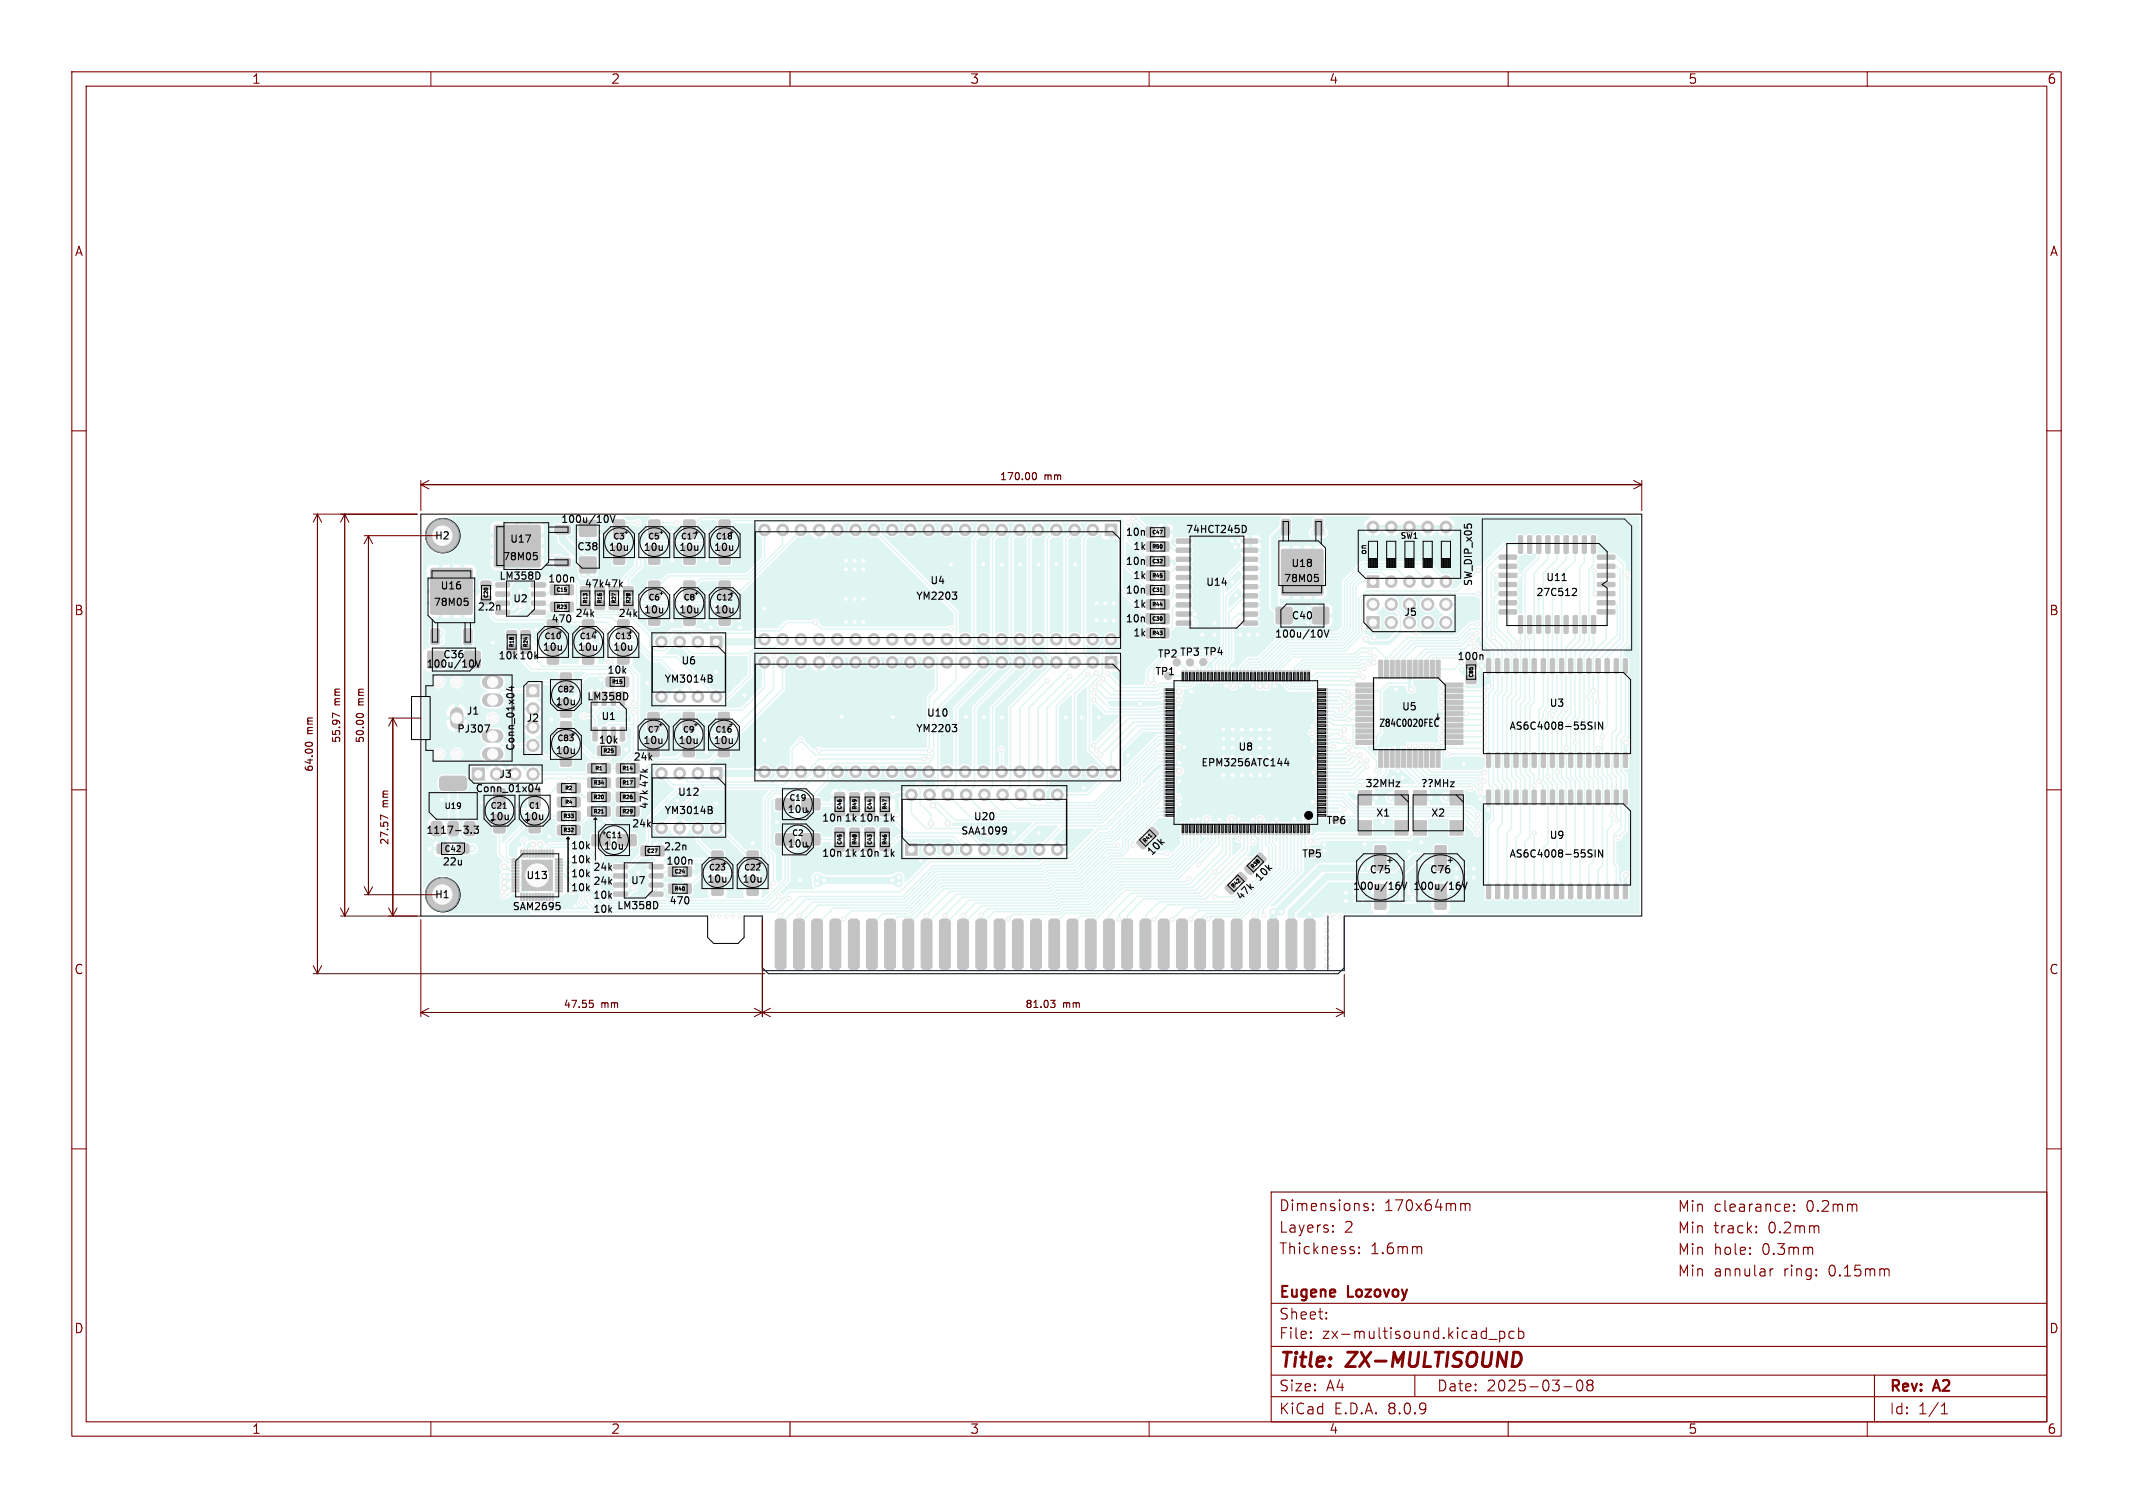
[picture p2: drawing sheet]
<svg xmlns="http://www.w3.org/2000/svg" width="297mm" height="210mm" viewBox="0 0 297 210" stroke-linecap="round" stroke-linejoin="round" font-family="sans-serif">
<defs><g id="words">
<g font-size="2.8" fill="#840000">
<text x="178" y="191">Title:</text>
<text x="187.7" y="191">ZX-MULTISOUND</text>
</g>
<g font-size="2.1" fill="#840000">
<text x="178" y="171.9">Layers:</text>
<text x="178" y="168.9">Dimensions:</text>
<text x="187.2" y="171.9">2</text>
<text x="192.7" y="168.9">170x64mm</text>
<text x="233.5" y="169">Min</text>
<text x="233.5" y="172">Min</text>
<text x="238.6" y="169">clearance:</text>
<text x="238.6" y="172">track:</text>
<text x="246.2" y="172">0.2mm</text>
<text x="251.5" y="169">0.2mm</text>
<text x="178" y="174.9">Thickness:</text>
<text x="190.8" y="174.9">1.6mm</text>
<text x="233.5" y="175">Min</text>
<text x="233.5" y="178">Min</text>
<text x="238.6" y="175">hole:</text>
<text x="238.6" y="178">annular</text>
<text x="245.4" y="175">0.3mm</text>
<text x="248.4" y="178">ring:</text>
<text x="254.7" y="178">0.15mm</text>
<text x="178" y="184">Sheet:</text>
<text x="178" y="181.1">Eugene</text>
<text x="187.7" y="181.1">Lozovoy</text>
<text x="178" y="186.7">File:</text>
<text x="184.1" y="186.7">zx-multisound.kicad_pcb</text>
<text x="178" y="197.2">KiCad</text>
<text x="178" y="194">Size:</text>
<text x="184.7" y="194">A4</text>
<text x="185.7" y="197.2">E.D.A.</text>
<text x="193.3" y="197.2">8.0.9</text>
<text x="200" y="194">Date:</text>
<text x="207" y="194">2025-03-08</text>
<text x="263" y="194.2">Rev:</text>
<text x="263" y="197.2">Id:</text>
<text x="267.1" y="197.2">1/1</text>
<text x="269.4" y="194.2">A2</text>
</g>
<g font-size="1.8" fill="#840000">
<text x="35" y="11.9">1</text>
<text x="85" y="11.9">2</text>
<text x="135" y="11.9">3</text>
<text x="185" y="11.9">4</text>
<text x="235" y="11.9">5</text>
<text x="285" y="11.9">6</text>
<text x="10.3" y="35.9">A</text>
<text x="285.4" y="35.9">A</text>
<text x="10.3" y="85.9">B</text>
<text x="285.3" y="85.9">B</text>
<text x="10.3" y="135.9">C</text>
<text x="285.3" y="135.9">C</text>
<text x="10.3" y="185.9">D</text>
<text x="285.3" y="185.9">D</text>
<text x="35" y="199.9">1</text>
<text x="85" y="199.9">2</text>
<text x="135" y="199.9">3</text>
<text x="185" y="199.9">4</text>
<text x="235" y="199.9">5</text>
<text x="285" y="199.9">6</text>
</g>
<g font-size="1.4" fill="#640000">
<text x="139.1" y="67.1">170.00</text>
<text x="145.4" y="67.1">mm</text>
<text x="47.6" y="98.3" transform="rotate(-90 47.6 98.3)">mm</text>
<text x="50.9" y="98.3" transform="rotate(-90 50.9 98.3)">mm</text>
<text x="43.8" y="107.6" transform="rotate(-90 43.8 107.6)">64.00</text>
<text x="43.8" y="102.3" transform="rotate(-90 43.8 102.3)">mm</text>
<text x="47.6" y="103.6" transform="rotate(-90 47.6 103.6)">55.97</text>
<text x="50.9" y="103.6" transform="rotate(-90 50.9 103.6)">50.00</text>
<text x="54.3" y="112.5" transform="rotate(-90 54.3 112.5)">mm</text>
<text x="54.3" y="117.8" transform="rotate(-90 54.3 117.8)">27.57</text>
<text x="78.4" y="140.6">47.55</text>
<text x="83.7" y="140.6">mm</text>
<text x="142.7" y="140.6">81.03</text>
<text x="148" y="140.6">mm</text>
</g>
<g font-size="1.4">
<text x="60.5" y="75.3">H2</text>
<text x="70.9" y="75.8">U17</text>
<text x="78" y="73">100u/10V</text>
<text x="80.3" y="76.9">C38</text>
<text x="84.7" y="76.9">10u</text>
<text x="89.5" y="76.9">10u</text>
<text x="94.5" y="76.9">10u</text>
<text x="99.3" y="76.9">10u</text>
<text x="156.7" y="74.8">10n</text>
<text x="157.7" y="76.8">1k</text>
<text x="165" y="74.4">74HCT245D</text>
<text x="61.2" y="82.3">U16</text>
<text x="69.4" y="80.9">LM358D</text>
<text x="69.9" y="78.2">78M05</text>
<text x="76.2" y="81.3">100n</text>
<text x="81.3" y="82">47k 47k</text>
<text x="127.5" y="83.7">YM2203</text>
<text x="129.4" y="81.6">U4</text>
<text x="156.7" y="82.9">10n</text>
<text x="156.7" y="78.9">10n</text>
<text x="157.7" y="80.8">1k</text>
<text x="167.8" y="81.8">U14</text>
<text x="178.7" y="81.3">78M05</text>
<text x="179.7" y="79.2">U18</text>
<text x="205.2" y="81.7" transform="rotate(-90 205.2 81.7)">SW_DIP_x05</text>
<text x="213.8" y="83.2">27C512</text>
<text x="215.2" y="81.1">U11</text>
<text x="60.3" y="84.6">78M05</text>
<text x="66.4" y="85.2">2.2n</text>
<text x="71.4" y="84.1">U2</text>
<text x="76.7" y="86.9">470</text>
<text x="80" y="86.1">24k</text>
<text x="86" y="86.1">24k</text>
<text x="89.6" y="85.6">10u</text>
<text x="94.5" y="85.6">10u</text>
<text x="99.4" y="85.6">10u</text>
<text x="156.7" y="86.9">10n</text>
<text x="157.7" y="84.8">1k</text>
<text x="157.7" y="88.8">1k</text>
<text x="177.4" y="89">100u/10V</text>
<text x="179.8" y="86.5">C40</text>
<text x="195.4" y="86">J5</text>
<text x="59.3" y="93.2">100u/10V</text>
<text x="61.6" y="91.9">C36</text>
<text x="69.3" y="92">10k 10k</text>
<text x="75.5" y="90.8">10u</text>
<text x="80.4" y="90.8">10u</text>
<text x="84.5" y="94">10k</text>
<text x="85.3" y="90.8">10u</text>
<text x="92.4" y="95.3">YM3014B</text>
<text x="94.8" y="92.7">U6</text>
<text x="160.8" y="94.2">TP1</text>
<text x="161.1" y="91.8">TP2 TP3 TP4</text>
<text x="202.8" y="92.1">100n</text>
<text x="64.9" y="99.7">J1</text>
<text x="73.2" y="100.7">J2</text>
<text x="77.3" y="98.4">10u</text>
<text x="81.7" y="97.7">LM358D</text>
<text x="83.7" y="100.5">U1</text>
<text x="129" y="100">U10</text>
<text x="191.9" y="101.4">Z84C0020FEC</text>
<text x="195.1" y="99.1">U5</text>
<text x="210.1" y="101.8">AS6C4008-55SIN</text>
<text x="215.7" y="98.6">U3</text>
<text x="63.6" y="102.2">PJ307</text>
<text x="71.8" y="104.7" transform="rotate(-90 71.8 104.7)">Conn_01x04</text>
<text x="77.3" y="105.2">10u</text>
<text x="83.3" y="103.8">10k</text>
<text x="88.1" y="106.1">24k</text>
<text x="89.5" y="103.8">10u</text>
<text x="94.4" y="103.8">10u</text>
<text x="99.3" y="103.8">10u</text>
<text x="127.5" y="102.2">YM2203</text>
<text x="167.2" y="106.9">EPM3256ATC144</text>
<text x="172.3" y="104.7">U8</text>
<text x="66.1" y="110.5">Conn_01x04</text>
<text x="69.4" y="108.5">J3</text>
<text x="90.4" y="112.8" transform="rotate(-90 90.4 112.8)">47k 47k</text>
<text x="92.4" y="113.6">YM3014B</text>
<text x="94.3" y="111">U12</text>
<text x="109.6" y="113.4">10u</text>
<text x="190" y="109.8">32MHz</text>
<text x="191.5" y="113.9">X1</text>
<text x="197.8" y="109.8">??MHz</text>
<text x="199.2" y="113.9">X2</text>
<text x="59.3" y="116.3">1117-3.3</text>
<text x="68.1" y="114.4">10u</text>
<text x="72.9" y="114.4">10u</text>
<text x="79.4" y="118.5">10k</text>
<text x="84" y="118.5">10u</text>
<text x="87.9" y="115.4">24k</text>
<text x="92.3" y="118.6">2.2n</text>
<text x="109.6" y="118.2">10u</text>
<text x="114.4" y="114.6">10n 1k 10n 1k</text>
<text x="114.4" y="119.5">10n 1k 10n 1k</text>
<text x="133.7" y="116.4">SAA1099</text>
<text x="135.5" y="114.4">U20</text>
<text x="160.4" y="119.4" transform="rotate(-45 160.4 119.4)">10k</text>
<text x="181.2" y="119.6">TP5</text>
<text x="184.6" y="115">TP6</text>
<text x="210.1" y="119.6">AS6C4008-55SIN</text>
<text x="215.7" y="117">U9</text>
<text x="60.5" y="125.3">H1</text>
<text x="61.6" y="120.7">22u</text>
<text x="73.2" y="122.6">U13</text>
<text x="79.4" y="124.3">10k</text>
<text x="79.4" y="122.4">10k</text>
<text x="79.4" y="120.4">10k</text>
<text x="82.5" y="125.4">10k</text>
<text x="82.5" y="121.5">24k</text>
<text x="82.5" y="123.4">24k</text>
<text x="87.8" y="123.3">U7</text>
<text x="92.7" y="120.6">100n</text>
<text x="98.4" y="123.1">10u</text>
<text x="103.3" y="123.1">10u</text>
<text x="172.9" y="125.7" transform="rotate(-45 172.9 125.7)">47k</text>
<text x="175.4" y="123" transform="rotate(-45 175.4 123)">10k</text>
<text x="188.3" y="124.1">100u/16V</text>
<text x="190.6" y="121.8">C75</text>
<text x="196.7" y="124.1">100u/16V</text>
<text x="199" y="121.8">C76</text>
<text x="71.3" y="127">SAM2695</text>
<text x="82.5" y="127.3">10k</text>
<text x="85.8" y="126.8">LM358D</text>
<text x="93.1" y="126.1">470</text>
</g>
<g font-size="1.1">
<text x="85.3" y="75.3">C3</text>
<text x="90.2" y="75.3">C5</text>
<text x="94.7" y="75.3">C17</text>
<text x="99.6" y="75.3">C18</text>
<text x="190.4" y="77.3" transform="rotate(-90 190.4 77.3)">on</text>
<text x="194.9" y="75.2">SW1</text>
<text x="90.2" y="83.8">C6</text>
<text x="95.1" y="83.8">C8</text>
<text x="99.6" y="83.8">C12</text>
<text x="75.7" y="89.2">C10</text>
<text x="80.6" y="89.2">C14</text>
<text x="85.5" y="89.2">C13</text>
<text x="77.5" y="96.6">C82</text>
<text x="77.5" y="103.4">C83</text>
<text x="90.1" y="102.2">C7</text>
<text x="95" y="102.2">C9</text>
<text x="99.5" y="102.2">C16</text>
<text x="61.8" y="112.8">U19</text>
<text x="68.2" y="112.8">C21</text>
<text x="73.6" y="112.8">C1</text>
<text x="109.8" y="111.7">C19</text>
<text x="61.8" y="118.8">C42</text>
<text x="84.2" y="116.9">C11</text>
<text x="110.2" y="116.6">C2</text>
<text x="98.6" y="121.4">C23</text>
<text x="103.5" y="121.4">C22</text>
</g>
<g font-size=".7">
<text x="160.4" y="74.5">C47</text>
<text x="160.4" y="76.5">R50</text>
<text x="68" y="83.3" transform="rotate(-90 68 83.3)">C20</text>
<text x="77.4" y="82.5">C15</text>
<text x="160.4" y="82.5">C31</text>
<text x="160.4" y="78.5">C32</text>
<text x="160.4" y="80.5">R45</text>
<text x="77.4" y="84.9">R23</text>
<text x="81.9" y="84.1" transform="rotate(-90 81.9 84.1)">R13</text>
<text x="83.9" y="84.1" transform="rotate(-90 83.9 84.1)">R16</text>
<text x="85.9" y="84.1" transform="rotate(-90 85.9 84.1)">R27</text>
<text x="87.9" y="84.1" transform="rotate(-90 87.9 84.1)">R28</text>
<text x="160.4" y="84.5">R44</text>
<text x="160.4" y="88.5">R43</text>
<text x="160.4" y="86.5">C30</text>
<text x="71.6" y="90.2" transform="rotate(-90 71.6 90.2)">R18</text>
<text x="73.6" y="90.2" transform="rotate(-90 73.6 90.2)">R24</text>
<text x="85.2" y="95.3">R15</text>
<text x="205.2" y="94.4" transform="rotate(-90 205.2 94.4)">C85</text>
<text x="82.8" y="107.4">R1</text>
<text x="84" y="104.9">R25</text>
<text x="86.6" y="107.4">R14</text>
<text x="78.6" y="110.1">R2</text>
<text x="78.6" y="112.1">R4</text>
<text x="82.6" y="113.4">R21</text>
<text x="82.6" y="111.4">R20</text>
<text x="82.6" y="109.4">R34</text>
<text x="86.6" y="111.4">R26</text>
<text x="86.6" y="113.4">R29</text>
<text x="86.6" y="109.4">R17</text>
<text x="117.3" y="112.8" transform="rotate(-90 117.3 112.8)">C46</text>
<text x="119.4" y="112.8" transform="rotate(-90 119.4 112.8)">R49</text>
<text x="121.5" y="112.8" transform="rotate(-90 121.5 112.8)">C44</text>
<text x="123.6" y="112.8" transform="rotate(-90 123.6 112.8)">R47</text>
<text x="78.4" y="116">R32</text>
<text x="78.4" y="114">R33</text>
<text x="90.1" y="118.9">C27</text>
<text x="117.3" y="117.7" transform="rotate(-90 117.3 117.7)">C45</text>
<text x="119.4" y="117.7" transform="rotate(-90 119.4 117.7)">R48</text>
<text x="121.5" y="117.7" transform="rotate(-90 121.5 117.7)">C43</text>
<text x="123.6" y="117.7" transform="rotate(-90 123.6 117.7)">R46</text>
<text x="159.5" y="117.5" transform="rotate(-45 159.5 117.5)">R41</text>
<text x="93.9" y="121.7">C24</text>
<text x="93.9" y="124.1">R40</text>
<text x="171.8" y="123.8" transform="rotate(-45 171.8 123.8)">R42</text>
<text x="174.5" y="121.1" transform="rotate(-45 174.5 121.1)">R38</text>
</g>
</g></defs>
<g fill="none" stroke="#840000" stroke-width=".15">
<path d="M10 10h277v190h-277zM12 12h273v186h-273zM60 10v2M110 10v2M160 10v2M210 10v2M260 10v2M10 60h2M285 60h2M10 110h2M285 110h2M10 160h2"/>
<path d="M177 166h108v32h-108zM185.6 170.7h-.1l.1 .1M185.6 171.5h.1l-.1 .1M185.6 171.5h-.1l.1 .1M185.6 170.7v.1M185.6 171.5v.1M185.6 170.7h.1l-.1 .1M188.5 174.2l.1 .1-.1 .2M189.2 174.5h.1l-.1 .1M189.2 174.5v.1M189.2 173.7v.1M189.2 173.7h.1l-.1 .1"/>
<path d="M190 168l.5 .2v.1v.2l-.5 .1M190 167.7l.1-.1 .4 .1M191.2 168.5v.1M191.2 168.5h-.1l.1 .1M191.2 167.7v.1M191.2 167.7h-.1l.1 .1M197.7 173.6l.3 .2v.8M203.6 167.6l.4 .1v.1M204 167.8l.2-.2 .4 .1 .1 .9M204 167.8v.8M243.7 174.5l.1 .1-.1 .1M243.7 174.5l-.1 .1 .1 .1"/>
<path d="M243.7 173.8v.1M243.7 174.5v.2M243.7 173.8h.1l-.1 .1M243.7 173.8h-.1l.1 .1M244.5 170.8v.1M244.5 171.5l.1 .1-.1 .1M244.5 171.5v.1v.1M244.5 171.5v.2M244.5 170.8h.1l-.1 .1M246.5 176.7v1M246.9 176.7l-.3 .1-.1 .2M248.7 167.7l.4 .1 .1 .2-.7 .2"/>
<path d="M249.1 168.6l-.4 .1M249.8 168.5v.1v.1M249.8 167.8v.1M249.8 168.5l.1 .1-.1 .1M249.8 168.5v.2M249.8 167.8h.1l-.1 .1M252.3 173.8l.1 .9M253.2 170.8l.1 .9M258.5 167.8v.9M262.8 176.7l.2 .2v.8M285 160h2M60 198v2"/>
<path d="M110 198v2M160 198v2M177 194.5h108M177 191.5h108M177 187.5h108M177 181.5h108M182.5 186.3h.1l-.1 .1M182.5 186.3v.1M182.5 185.5v.1M182.5 185.5h.1l-.1 .1M184.7 183.6v.1M184.7 183.6h-.1l.1 .1"/>
<path d="M184.7 182.8v.1M184.7 182.8h-.1l.1 .1M197 191.5v3M207.3 186.5h1.2M208.8 185.4v1.5M208.8 185.5l.4-.1 .3 .3v.4l-.1 .2-.2 .1-.4-.1M210 198v2M210.8 185.5l-.4-.1-.3 .3v.4l.1 .2 .2 .1 .4-.1M211.5 185.5l.4-.1 .3 .3v.4l-.2 .2-.1 .1-.4-.1M211.5 184.9v1.5M217.7 193.1h1.2M219.7 192.3a.36 .36 0 0 1 .6 .2 .77 .77 0 0 1-.4 1.2 1 1 0 0 1-.2-1.4z"/>
<path d="M221.2 192.8h-.1a.31 .31 0 0 1-.1-.4 .31 .31 0 0 1 .2-.2l.5 .1a.31 .31 0 0 1 .1 .3 .31 .31 0 0 1-.3 .2M221.2 192.8l-.2 .3v.5l.2 .1 .5-.1 .1-.2-.1-.4-.2-.2M221.2 192.8h.3M260 198v2M261 191.5v6.5M270.3 196.9h.9M270.3 195.8l.4-.4v1.5"/>
</g>
<g fill="#def5f1" stroke="#def5f1" stroke-width=".14">
<path d="M153.9 91.4h1.6v1.6h-1.6z"/>
<path d="M118.4 112.5l.1-.1 1.1 .1 .1 .2-.1 .8-.2 .1-1-.1-.1-.1z"/>
<path d="M118.4 110.5l.1-.1 1.1 .1 .1 .2-.1 .8-.2 .1-1-.1-.1-.1z"/>
<path d="M118.4 115.4l.1-.1 1.1 .1 .1 .2-.1 .8-.2 .1-1-.1-.1-.1z"/>
<path d="M118.4 117.4l.1-.1 1.1 .1 .1 .2-.1 .8-.2 .1-1-.1-.1-.1z"/>
<path d="M122.6 112.5l.2-.1 1 .1 .1 .2-.1 .8-.2 .1-1-.1-.1-.1z"/>
<path d="M122.6 110.5l.2-.1 1 .1 .1 .2-.1 .8-.2 .1-1-.1-.1-.1z"/>
<path d="M85.9 110.4l.1-.1 .9 .1 .1 .2-.1 1-.2 .1-.8-.1-.1-.1z"/>
<path d="M87.9 110.4l.2-.1 .8 .1 .1 .2-.1 1-.2 .1-.8-.1-.1-.1z"/>
<path d="M84.9 81.8l.2-.1 1 .1 .1 .2-.1 .8-.2 .1-1-.1-.1-.1z"/>
<path d="M84.9 83.8l.2-.1 1 .1 .1 .2-.1 .8-.2 .1-1-.1-.1-.1z"/>
<path d="M85.9 112.4l.1-.1 .9 .1 .1 .2-.1 1-.2 .1-.8-.1-.1-.1z"/>
<path d="M87.9 112.4l.2-.1 .8 .1 .1 .2-.1 1-.2 .1-.8-.1-.1-.1z"/>
<path d="M86.9 81.8l.1-.1 1.1 .1 .1 .2-.1 .8-.2 .1-1-.1-.1-.1z"/>
<path d="M86.9 83.8l.1-.1 1.1 .1 .1 .2-.1 .8-.2 .1-1-.1-.1-.1z"/>
<path d="M82.9 81.8l.1-.1 1.1 .1 .1 .2-.1 .8-.2 .1-1-.1-.1-.1z"/>
<path d="M82.9 83.8l.1-.1 1.1 .1 .1 .2-.1 .8-.2 .1-1-.1-.1-.1z"/>
<path d="M85.9 108.4l.1-.1 .9 .1 .1 .2-.1 1-.2 .1-.8-.1-.1-.1z"/>
<path d="M87.9 108.4l.2-.1 .8 .1 .1 .2-.1 1-.2 .1-.8-.1-.1-.1z"/>
<path d="M80.9 81.8l.1-.1 1.1 .1 .1 .2-.1 .8-.2 .1-1-.1-.1-.1z"/>
<path d="M80.9 83.8l.1-.1 1.1 .1 .1 .2-.1 .8-.2 .1-1-.1-.1-.1z"/>
<path d="M85.9 106.4l.1-.1 .9 .1 .1 .2-.1 1-.2 .1-.8-.1-.1-.1z"/>
<path d="M87.9 106.4l.2-.1 .8 .1 .1 .2-.1 1-.2 .1-.8-.1-.1-.1z"/>
<path d="M116.2 112.5h.2h1.2v.2v.9h-.2h-1.2v-.2z"/>
<path d="M116.2 110.4h.2h1.2v.2v.9l-.2 .1-1.2-.1v-.2z"/>
<path d="M67 81l.2-.1 1.1 .1 .1 .2-.1 .8-.2 .1-1.1-.1-.1-.2z"/>
<path d="M67 83.1l.2-.1 1.1 .1 .1 .1-.1 .9-.2 .1-1.1-.1-.1-.2z"/>
<path d="M93.1 120.7l.2-.1 .9 .1v.2v1.1l-.2 .1-.9-.1v-.2z"/>
<path d="M95.2 120.7l.2-.1 .8 .1 .1 .2-.1 1.1-.2 .1-.8-.1-.1-.2z"/>
<path d="M89.3 117.8h.2h.8l.1 .2-.1 1.2h-.1h-.9l-.1-.2z"/>
<path d="M91.4 117.8h.2h.8l.1 .2-.1 1.2h-.2h-.8l-.1-.2z"/>
<path d="M81.9 112.4l.2-.1 .8 .1 .1 .2-.1 1-.2 .1-.8-.1-.1-.1z"/>
<path d="M83.9 112.4l.1-.1 .9 .1 .1 .2-.1 1-.2 .1-.8-.1-.1-.1z"/>
<path d="M72.6 89.9l.1-.1 1.1 .1 .1 .2-.1 .8-.2 .1-1-.1-.1-.1z"/>
<path d="M72.6 87.9l.1-.1 1.1 .1 .1 .2-.1 .8-.2 .1-1-.1-.1-.1z"/>
<path d="M98.9 88.6h1.6v1.6h-1.6z"/>
<path d="M76.7 81.5l.2-.1 .8 .1 .1 .2-.1 1.1-.2 .1-.8-.1-.1-.2z"/>
<path d="M78.8 81.5l.1-.1 .9 .1 .1 .2-.1 1.1-.2 .1-.8-.1-.1-.2z"/>
<path d="M126.1 117.5h1.6v1.6h-1.6z"/>
<path d="M90.4 72.5l1.2-.1 .3 .2v2.2l-.2 .2h-1.2l-.2-.2z"/>
<path d="M90.4 76.1l1.2-.1 .3 .2v2.2l-.2 .2h-1.2l-.2-.2z"/>
<path d="M100.2 81l1.2-.1 .3 .2v2.2l-.2 .2h-1.1l-.3-.2z"/>
<path d="M100.2 84.6l1.2-.1 .3 .2v2.2l-.2 .2h-1.1l-.3-.2z"/>
<path d="M95.2 99.3l1.2-.1 .3 .2v2.2l-.2 .2h-1.1l-.3-.2z"/>
<path d="M95.2 102.9l1.2-.1 .3 .2v2.2l-.2 .2h-1.1l-.3-.2z"/>
<path d="M95.3 81l1.3-.1 .2 .2v2.2l-.2 .2h-1.2l-.2-.2z"/>
<path d="M95.3 84.6l1.3-.1 .2 .2v2.2l-.2 .2h-1.2l-.2-.2z"/>
<path d="M76.3 86.4l1.2-.1 .3 .2v2.2l-.2 .2h-1.1l-.3-.2z"/>
<path d="M76.3 90l1.2-.1 .3 .2v2.2l-.2 .2h-1.1l-.3-.2z"/>
<path d="M90.3 99.3l1.3-.1 .2 .2v2.2l-.2 .2h-1.2l-.2-.2z"/>
<path d="M90.3 102.9l1.3-.1 .2 .2v2.2l-.2 .2h-1.2l-.2-.2z"/>
<path d="M111.7 111.3l2.3-.1 .2 .3v1.1l-.3 .2h-2.1l-.2-.2z"/>
<path d="M108.1 111.3l2.3-.1 .2 .3v1.1l-.2 .2h-2.2l-.2-.2z"/>
<path d="M79.7 115l.1-.1 .9 .1 .1 .2-.1 1-.2 .1-.8-.1-.1-.1z"/>
<path d="M77.7 115l.1-.1 .9 .1 .1 .2-.1 1-.2 .1-.8-.1-.1-.1z"/>
<path d="M74 85h1.8l.1 .5-.1 .1h-1.7l-.1-.2z"/>
<path d="M74 83.7h1.8l.1 .5-.1 .1h-1.7l-.1-.1z"/>
<path d="M74 82.5l1.8-.1 .1 .5-.1 .1h-1.7l-.1-.1z"/>
<path d="M74 81.2h1.8l.1 .5-.1 .1-1.7-.1-.1-.1z"/>
<path d="M69.1 81.2h1.8l.1 .5-.2 .1-1.7-.1-.1-.1z"/>
<path d="M69.1 82.5l1.8-.1 .1 .5-.2 .1h-1.7l-.1-.1z"/>
<path d="M69.1 83.7h1.8l.1 .5-.2 .1h-1.7l-.1-.1z"/>
<path d="M69.1 85h1.8l.1 .5-.2 .1h-1.7l-.1-.2z"/>
<path d="M100.1 99.3l1.2-.1 .3 .2v2.2l-.2 .2h-1.2l-.2-.2z"/>
<path d="M100.1 102.9l1.2-.1 .3 .2v2.2l-.2 .2h-1.2l-.2-.2z"/>
<path d="M159.7 83.5h.1h.9l.1 .2-.1 1.1-.2 .1-.8-.1-.1-.2z"/>
<path d="M161.7 83.5h.1h.9l.1 .2-.1 1.1-.2 .1-.8-.1-.1-.2z"/>
<path d="M159.7 87.5h.1h.9l.1 .2-.1 1.1-.2 .1-.8-.1-.1-.2z"/>
<path d="M161.7 87.5h.1h.9l.1 .2-.1 1.1-.2 .1-.8-.1-.1-.2z"/>
<path d="M159.6 81.5l.2-.1 .9 .1v.2v1.1l-.2 .1-.9-.1v-.2z"/>
<path d="M161.7 81.5l.2-.1 .8 .1 .1 .2-.1 1.1-.1 .1-.9-.1-.1-.2z"/>
<path d="M159.6 85.5l.2-.1 .9 .1v.2v1.1l-.2 .1-.9-.1v-.2z"/>
<path d="M161.7 85.5l.2-.1 .8 .1 .1 .2-.1 1.1-.1 .1-.9-.1-.1-.2z"/>
<path d="M159.6 73.5l.2-.1 .9 .1v.1v1.2h-.2h-.9v-.2z"/>
<path d="M161.7 73.5l.2-.1 .8 .1 .1 .1-.1 1.2h-.1h-.9l-.1-.2z"/>
<path d="M159.6 77.5l.2-.1 .9 .1v.2v1.1l-.2 .1-.9-.1v-.2z"/>
<path d="M161.7 77.5l.2-.1 .8 .1 .1 .2-.1 1.1-.1 .1-.9-.1-.1-.2z"/>
<path d="M194.2 110.1h1.8v2h-1.8z"/>
<path d="M189.2 110.1h1.8v2h-1.8z"/>
<path d="M189.2 114.3h1.8v2h-1.8z"/>
<path d="M194.2 114.3h1.8v2h-1.8z"/>
<path d="M90.4 81l1.2-.1 .3 .2v2.2l-.2 .2h-1.2l-.2-.2z"/>
<path d="M90.4 84.6l1.2-.1 .3 .2v2.2l-.2 .2h-1.2l-.2-.2z"/>
<path d="M86.4 96.3h.4l.2 .1v1.7l-.1 .1h-.5z"/>
<path d="M85.1 96.3h.4l.2 .1v1.7l-.1 .1h-.5z"/>
<path d="M83.9 96.3h.4l.1 .1v1.7l-.1 .1h-.5z"/>
<path d="M82.6 96.3h.4l.1 .1 .1 1.7-.1 .1h-.5z"/>
<path d="M82.6 101.3h.4h.1l.1 1.8-.1 .1-.5-.1z"/>
<path d="M83.9 101.3h.4h.1v1.8l-.1 .1-.5-.1z"/>
<path d="M85.1 101.3h.4h.2v1.8l-.1 .1-.5-.1z"/>
<path d="M86.4 101.3h.4h.2v1.8l-.1 .1-.5-.1z"/>
<path d="M83.2 103.9h.2h.9l.1 .2-.1 1.1-.2 .1-.9-.1v-.2z"/>
<path d="M85.2 103.9h.2h.9l.1 .2-.1 1.1-.2 .1-.9-.1v-.2z"/>
<path d="M190.3 85.9h1.7v1.7h-1.7z"/>
<path d="M191.5 117.8h1.3l.2 .1v3.1l-.2 .2-1.1 .1-.3-.2v-3.1z"/>
<path d="M191.5 123.2h1.3l.2 .1v3.1l-.2 .2-1.1 .1-.3-.2v-3.1z"/>
<path d="M85.5 72.5l1.2-.1 .3 .2v2.2l-.2 .2h-1.2l-.2-.2z"/>
<path d="M85.5 76.1l1.2-.1 .3 .2v2.2l-.2 .2h-1.2l-.2-.2z"/>
<path d="M98.9 106.9h1.6v1.6h-1.6z"/>
<path d="M71.3 119.6h.9l.1 .2h-1z"/>
<path d="M71.3 120h.9l.1 .2h-1z"/>
<path d="M71.3 120.4h.9l.1 .2h-1z"/>
<path d="M71.3 120.8h.9l.1 .2h-1z"/>
<path d="M71.3 121.2h.9l.1 .2h-1z"/>
<path d="M71.3 121.6h.9l.1 .2h-1z"/>
<path d="M71.3 122h.9l.1 .2h-1z"/>
<path d="M71.3 122.4h.9l.1 .2h-1z"/>
<path d="M71.3 122.8h.9l.1 .2h-1z"/>
<path d="M71.3 123.2h.9l.1 .2h-1z"/>
<path d="M71.3 123.6h.9l.1 .2h-1z"/>
<path d="M71.3 124h.9l.1 .2h-1z"/>
<path d="M72.5 124.4l.2 .1-.1 .9h-.1z"/>
<path d="M72.9 124.4l.2 .1-.1 .9h-.1z"/>
<path d="M73.3 124.4l.2 .1-.1 .9h-.1z"/>
<path d="M73.7 124.4l.2 .1-.1 .9h-.1z"/>
<path d="M74.1 124.4l.2 .1-.1 .9h-.1z"/>
<path d="M74.5 124.4l.2 .1-.1 .9h-.1z"/>
<path d="M74.9 124.4l.2 .1-.1 .9h-.1z"/>
<path d="M75.3 124.4l.2 .1-.1 .9h-.1z"/>
<path d="M75.7 124.4l.2 .1-.1 .9h-.1z"/>
<path d="M76.1 124.4l.2 .1-.1 .9h-.1z"/>
<path d="M76.5 124.4l.2 .1v.9h-.2z"/>
<path d="M76.9 124.4l.2 .1v.9h-.2z"/>
<path d="M77.3 124h1v.2h-.9z"/>
<path d="M77.3 123.6h1v.2h-.9z"/>
<path d="M77.3 123.2h1v.2h-.9z"/>
<path d="M77.3 122.8h1v.2h-.9z"/>
<path d="M77.3 122.4h1v.2h-.9z"/>
<path d="M77.3 122h1v.2h-.9z"/>
<path d="M77.3 121.6h1v.2h-.9z"/>
<path d="M77.3 121.2h1v.2h-.9z"/>
<path d="M77.3 120.8h1v.2h-.9z"/>
<path d="M77.3 120.4h1v.2h-.9z"/>
<path d="M77.3 120h1v.2h-.9z"/>
<path d="M77.3 119.6h1v.2h-.9z"/>
<path d="M76.9 118.4h.2v1l-.2-.1z"/>
<path d="M76.5 118.4h.2v1l-.2-.1z"/>
<path d="M76.1 118.4h.2l-.1 1-.1-.1z"/>
<path d="M75.7 118.4h.2l-.1 1-.1-.1z"/>
<path d="M75.3 118.4h.2l-.1 1-.1-.1z"/>
<path d="M74.9 118.4h.2l-.1 1-.1-.1z"/>
<path d="M74.5 118.4h.2l-.1 1-.1-.1z"/>
<path d="M74.1 118.4h.2l-.1 1-.1-.1z"/>
<path d="M73.7 118.4h.2l-.1 1-.1-.1z"/>
<path d="M73.3 118.4h.2l-.1 1-.1-.1z"/>
<path d="M72.9 118.4h.2l-.1 1-.1-.1z"/>
<path d="M72.5 118.4h.2l-.1 1-.1-.1z"/>
<path d="M72.7 119.8h4.2v4.2h-4.2z"/>
<path d="M81.2 86.4l1.3-.1 .2 .2v2.2l-.2 .2h-1.2l-.2-.2z"/>
<path d="M81.2 90l1.3-.1 .2 .2v2.2l-.2 .2h-1.2l-.2-.2z"/>
<path d="M104.1 118.6l1.3-.1 .2 .2v2.2l-.2 .2h-1.1l-.3-.2z"/>
<path d="M104.1 122.2l1.3-.1 .2 .2v2.2l-.2 .2h-1.1l-.3-.2z"/>
<path d="M99.2 118.6l1.2-.1 .3 .2v2.2l-.2 .2h-1.2l-.2-.2z"/>
<path d="M99.2 122.2l1.2-.1 .3 .2v2.2l-.2 .2h-1.2l-.2-.2z"/>
<path d="M111.7 116.2l2.3-.1 .2 .3v1.1l-.3 .2h-2.1l-.2-.2z"/>
<path d="M108.1 116.2l2.3-.1 .2 .3v1.1l-.2 .2h-2.2l-.2-.2z"/>
<path d="M100.2 72.5l1.2-.1 .3 .2v2.2l-.2 .2h-1.1l-.3-.2z"/>
<path d="M100.2 76.1l1.2-.1 .3 .2v2.2l-.2 .2h-1.1l-.3-.2z"/>
<path d="M95.3 72.5l1.3-.1 .2 .2v2.2l-.2 .2h-1.2l-.2-.2z"/>
<path d="M95.3 76.1l1.3-.1 .2 .2v2.2l-.2 .2h-1.2l-.2-.2z"/>
<path d="M79.7 109.1h.1h.9l.1 .2-.1 1.1-.2 .1-.8-.1-.1-.2z"/>
<path d="M77.7 109.1h.1h.9l.1 .2-.1 1.1-.2 .1-.8-.1-.1-.2z"/>
<path d="M79.7 113h.1h.9l.1 .2-.1 1.1-.2 .1-.8-.1-.1-.2z"/>
<path d="M77.7 113h.1h.9l.1 .2-.1 1.1-.2 .1-.8-.1-.1-.2z"/>
<path d="M68.8 113.5l1.3-.1 .2 .2v2.2l-.1 .2h-1.2l-.2-.2z"/>
<path d="M68.8 109.9l1.3-.1 .2 .2v2.2l-.1 .2h-1.2l-.2-.2z"/>
<path d="M73.7 113.5l1.3-.1 .2 .2v2.2l-.1 .2h-1.2l-.2-.2z"/>
<path d="M73.7 109.9l1.3-.1 .2 .2v2.2l-.1 .2h-1.2l-.2-.2z"/>
<path d="M93.1 123.1h.2h.9l.1 .2-.1 1.1-.2 .1-.9-.1v-.2z"/>
<path d="M95.1 123.1h.2h.9l.1 .2-.1 1.1-.2 .1-.9-.1v-.2z"/>
<path d="M76.7 83.9l.2-.1 .9 .1v.2v1.1h-.2h-.9l-.1-.2z"/>
<path d="M78.7 83.9l.2-.1 .9 .1v.2v1.1h-.2h-.9l-.1-.2z"/>
<path d="M79.7 111.1l.1-.1 .9 .1 .1 .2-.1 1-.2 .1-.8-.1-.1-.1z"/>
<path d="M77.7 111.1l.1-.1 .9 .1 .1 .2-.1 1-.2 .1-.8-.1-.1-.1z"/>
<path d="M70.6 89.9l.2-.1 1.1 .1v.2v.8l-.2 .1-1.1-.1-.1-.1z"/>
<path d="M70.6 87.9l.2-.1 1.1 .1v.2v.8l-.2 .1-1.1-.1-.1-.1z"/>
<path d="M82.5 116.3l2.3-.1 .2 .3v1.1l-.3 .2h-2.1l-.2-.2z"/>
<path d="M86.1 116.3l2.3-.1 .2 .3v1.1l-.3 .2h-2.1l-.2-.2z"/>
<path d="M81.9 110.4l.2-.1 .8 .1 .1 .2-.1 1-.2 .1-.8-.1-.1-.1z"/>
<path d="M83.9 110.4l.1-.1 .9 .1 .1 .2-.1 1-.2 .1-.8-.1-.1-.1z"/>
<path d="M183.4 113.4h1.4l.1 .2-.1 .1h-1.3z"/>
<path d="M183.4 112.9h1.4l.1 .2-.1 .1h-1.3z"/>
<path d="M183.4 112.4h1.4l.1 .2-.1 .1h-1.3z"/>
<path d="M183.4 111.9h1.4l.1 .2-.1 .1h-1.3z"/>
<path d="M183.4 111.4h1.4l.1 .2-.1 .1h-1.3z"/>
<path d="M183.4 110.9h1.4l.1 .2-.1 .1h-1.3z"/>
<path d="M183.4 110.4h1.4l.1 .2-.1 .1h-1.3z"/>
<path d="M183.4 109.9h1.4l.1 .2-.1 .1h-1.3z"/>
<path d="M183.4 109.4h1.4l.1 .2-.1 .1h-1.3z"/>
<path d="M183.4 108.9h1.4l.1 .2-.1 .1h-1.3z"/>
<path d="M183.4 108.4h1.4l.1 .2-.1 .1h-1.3z"/>
<path d="M183.4 107.9h1.4l.1 .2-.1 .1h-1.3z"/>
<path d="M183.4 107.4h1.4l.1 .2-.1 .1h-1.3z"/>
<path d="M183.4 106.9h1.4l.1 .2-.1 .1h-1.3z"/>
<path d="M183.4 106.4h1.4l.1 .2-.1 .1h-1.3z"/>
<path d="M183.4 105.9h1.4l.1 .2-.1 .1h-1.3z"/>
<path d="M183.4 105.4h1.4l.1 .2-.1 .1h-1.3z"/>
<path d="M183.4 104.9h1.4l.1 .2-.1 .1h-1.3z"/>
<path d="M183.4 104.4h1.4l.1 .2-.1 .1h-1.3z"/>
<path d="M183.4 103.9h1.4l.1 .2-.1 .1h-1.3z"/>
<path d="M183.4 103.4h1.4l.1 .2-.1 .1h-1.3z"/>
<path d="M183.4 102.9h1.4l.1 .2-.1 .1h-1.3z"/>
<path d="M183.4 102.4h1.4l.1 .2-.1 .1h-1.3z"/>
<path d="M183.4 101.9h1.4l.1 .2-.1 .1h-1.3z"/>
<path d="M183.4 101.4h1.4l.1 .2-.1 .1h-1.3z"/>
<path d="M183.4 100.9h1.4l.1 .2-.1 .1h-1.3z"/>
<path d="M183.4 100.4h1.4l.1 .2-.1 .1h-1.3z"/>
<path d="M183.4 99.9h1.4l.1 .2-.1 .1h-1.3z"/>
<path d="M183.4 99.4h1.4l.1 .2-.1 .1h-1.3z"/>
<path d="M183.4 98.9h1.4l.1 .2-.1 .1h-1.3z"/>
<path d="M183.4 98.4h1.4l.1 .2-.1 .1h-1.3z"/>
<path d="M183.4 97.9h1.4l.1 .2-.1 .1h-1.3z"/>
<path d="M183.4 97.4h1.4l.1 .2-.1 .1h-1.3z"/>
<path d="M183.4 96.9h1.4l.1 .2-.1 .1h-1.3z"/>
<path d="M183.4 96.4h1.4l.1 .2-.1 .1h-1.3z"/>
<path d="M183.4 95.9h1.4l.1 .2-.1 .1h-1.3z"/>
<path d="M182.1 93.4l.3 .1v1.3l-.1 .1-.2-.1z"/>
<path d="M181.6 93.4l.3 .1v1.3l-.1 .1-.2-.1z"/>
<path d="M181.1 93.4l.3 .1v1.3l-.1 .1-.2-.1z"/>
<path d="M180.6 93.4l.3 .1v1.3l-.1 .1-.2-.1z"/>
<path d="M180.1 93.4l.3 .1v1.3l-.1 .1-.2-.1z"/>
<path d="M179.6 93.4l.3 .1v1.3l-.1 .1-.2-.1z"/>
<path d="M179.1 93.4l.3 .1v1.3l-.1 .1-.2-.1z"/>
<path d="M178.6 93.4l.3 .1v1.3l-.1 .1-.2-.1z"/>
<path d="M178.1 93.4l.3 .1v1.3l-.1 .1-.2-.1z"/>
<path d="M177.6 93.4l.3 .1v1.3l-.1 .1-.2-.1z"/>
<path d="M177.1 93.4l.3 .1v1.3l-.1 .1-.2-.1z"/>
<path d="M176.6 93.4l.3 .1v1.3l-.1 .1-.2-.1z"/>
<path d="M176.1 93.4l.3 .1v1.3l-.1 .1-.2-.1z"/>
<path d="M175.6 93.4l.3 .1v1.3l-.1 .1-.2-.1z"/>
<path d="M175.1 93.4l.3 .1v1.3l-.1 .1-.2-.1z"/>
<path d="M174.6 93.4l.3 .1v1.3l-.1 .1-.2-.1z"/>
<path d="M174.1 93.4l.3 .1v1.3l-.1 .1-.2-.1z"/>
<path d="M173.6 93.4l.3 .1v1.3l-.1 .1-.2-.1z"/>
<path d="M173.1 93.4l.3 .1v1.3l-.1 .1-.2-.1z"/>
<path d="M172.6 93.4l.3 .1v1.3l-.1 .1-.2-.1z"/>
<path d="M172.1 93.4l.3 .1v1.3l-.1 .1-.2-.1z"/>
<path d="M171.6 93.4l.3 .1v1.3l-.1 .1-.2-.1z"/>
<path d="M171.1 93.4l.3 .1v1.3l-.1 .1-.2-.1z"/>
<path d="M170.6 93.4l.3 .1v1.3l-.1 .1-.2-.1z"/>
<path d="M170.1 93.4l.3 .1v1.3l-.1 .1-.2-.1z"/>
<path d="M169.6 93.4l.3 .1v1.3l-.1 .1-.2-.1z"/>
<path d="M169.1 93.4l.3 .1v1.3l-.1 .1-.2-.1z"/>
<path d="M168.6 93.4l.3 .1v1.3l-.1 .1-.2-.1z"/>
<path d="M168.1 93.4l.3 .1v1.3l-.1 .1-.2-.1z"/>
<path d="M167.6 93.4l.3 .1v1.3l-.1 .1-.2-.1z"/>
<path d="M167.1 93.4l.3 .1v1.3l-.1 .1-.2-.1z"/>
<path d="M166.6 93.4l.3 .1v1.3l-.1 .1-.2-.1z"/>
<path d="M166.1 93.4l.3 .1v1.3l-.1 .1-.2-.1z"/>
<path d="M165.6 93.4l.3 .1v1.3l-.1 .1-.2-.1z"/>
<path d="M165.1 93.4l.3 .1v1.3l-.1 .1-.2-.1z"/>
<path d="M164.6 93.4l.3 .1v1.3l-.1 .1-.2-.1z"/>
<path d="M162.1 95.9h1.4v.2v.1h-1.4z"/>
<path d="M162.1 96.4h1.4v.2v.1h-1.4z"/>
<path d="M162.1 96.9h1.4v.2v.1h-1.4z"/>
<path d="M162.1 97.4h1.4v.2v.1h-1.4z"/>
<path d="M162.1 97.9h1.4v.2v.1h-1.4z"/>
<path d="M162.1 98.4h1.4v.2v.1h-1.4z"/>
<path d="M162.1 98.9h1.4v.2v.1h-1.4z"/>
<path d="M162.1 99.4h1.4v.2v.1h-1.4z"/>
<path d="M162.1 99.9h1.4v.2v.1h-1.4z"/>
<path d="M162.1 100.4h1.4v.2v.1h-1.4z"/>
<path d="M162.1 100.9h1.4v.2v.1h-1.4z"/>
<path d="M162.1 101.4h1.4v.2v.1h-1.4z"/>
<path d="M162.1 101.9h1.4v.2v.1h-1.4z"/>
<path d="M162.1 102.4h1.4v.2v.1h-1.4z"/>
<path d="M162.1 102.9h1.4v.2v.1h-1.4z"/>
<path d="M162.1 103.4h1.4v.2v.1h-1.4z"/>
<path d="M162.1 103.9h1.4v.2v.1h-1.4z"/>
<path d="M162.1 104.4h1.4v.2v.1h-1.4z"/>
<path d="M162.1 104.9h1.4v.2v.1h-1.4z"/>
<path d="M162.1 105.4h1.4v.2v.1h-1.4z"/>
<path d="M162.1 105.9h1.4v.2v.1h-1.4z"/>
<path d="M162.1 106.4h1.4v.2v.1h-1.4z"/>
<path d="M162.1 106.9h1.4v.2v.1h-1.4z"/>
<path d="M162.1 107.4h1.4v.2v.1h-1.4z"/>
<path d="M162.1 107.9h1.4v.2v.1h-1.4z"/>
<path d="M162.1 108.4h1.4v.2v.1h-1.4z"/>
<path d="M162.1 108.9h1.4v.2v.1h-1.4z"/>
<path d="M162.1 109.4h1.4v.2v.1h-1.4z"/>
<path d="M162.1 109.9h1.4v.2v.1h-1.4z"/>
<path d="M162.1 110.4h1.4v.2v.1h-1.4z"/>
<path d="M162.1 110.9h1.4v.2v.1h-1.4z"/>
<path d="M162.1 111.4h1.4v.2v.1h-1.4z"/>
<path d="M162.1 111.9h1.4v.2v.1h-1.4z"/>
<path d="M162.1 112.4h1.4v.2v.1h-1.4z"/>
<path d="M162.1 112.9h1.4v.2v.1h-1.4z"/>
<path d="M162.1 113.4h1.4v.2v.1h-1.4z"/>
<path d="M164.6 114.7l.3 .1v1.3l-.1 .1-.2-.1z"/>
<path d="M165.1 114.7l.3 .1v1.3l-.1 .1-.2-.1z"/>
<path d="M165.6 114.7l.3 .1v1.3l-.1 .1-.2-.1z"/>
<path d="M166.1 114.7l.3 .1v1.3l-.1 .1-.2-.1z"/>
<path d="M166.6 114.7l.3 .1v1.3l-.1 .1-.2-.1z"/>
<path d="M167.1 114.7l.3 .1v1.3l-.1 .1-.2-.1z"/>
<path d="M167.6 114.7l.3 .1v1.3l-.1 .1-.2-.1z"/>
<path d="M168.1 114.7l.3 .1v1.3l-.1 .1-.2-.1z"/>
<path d="M168.6 114.7l.3 .1v1.3l-.1 .1-.2-.1z"/>
<path d="M169.1 114.7l.3 .1v1.3l-.1 .1-.2-.1z"/>
<path d="M169.6 114.7l.3 .1v1.3l-.1 .1-.2-.1z"/>
<path d="M170.1 114.7l.3 .1v1.3l-.1 .1-.2-.1z"/>
<path d="M170.6 114.7l.3 .1v1.3l-.1 .1-.2-.1z"/>
<path d="M171.1 114.7l.3 .1v1.3l-.1 .1-.2-.1z"/>
<path d="M171.6 114.7l.3 .1v1.3l-.1 .1-.2-.1z"/>
<path d="M172.1 114.7l.3 .1v1.3l-.1 .1-.2-.1z"/>
<path d="M172.6 114.7l.3 .1v1.3l-.1 .1-.2-.1z"/>
<path d="M173.1 114.7l.3 .1v1.3l-.1 .1-.2-.1z"/>
<path d="M173.6 114.7l.3 .1v1.3l-.1 .1-.2-.1z"/>
<path d="M174.1 114.7l.3 .1v1.3l-.1 .1-.2-.1z"/>
<path d="M174.6 114.7l.3 .1v1.3l-.1 .1-.2-.1z"/>
<path d="M175.1 114.7l.3 .1v1.3l-.1 .1-.2-.1z"/>
<path d="M175.6 114.7l.3 .1v1.3l-.1 .1-.2-.1z"/>
<path d="M176.1 114.7l.3 .1v1.3l-.1 .1-.2-.1z"/>
<path d="M176.6 114.7l.3 .1v1.3l-.1 .1-.2-.1z"/>
<path d="M177.1 114.7l.3 .1v1.3l-.1 .1-.2-.1z"/>
<path d="M177.6 114.7l.3 .1v1.3l-.1 .1-.2-.1z"/>
<path d="M178.1 114.7l.3 .1v1.3l-.1 .1-.2-.1z"/>
<path d="M178.6 114.7l.3 .1v1.3l-.1 .1-.2-.1z"/>
<path d="M179.1 114.7l.3 .1v1.3l-.1 .1-.2-.1z"/>
<path d="M179.6 114.7l.3 .1v1.3l-.1 .1-.2-.1z"/>
<path d="M180.1 114.7l.3 .1v1.3l-.1 .1-.2-.1z"/>
<path d="M180.6 114.7l.3 .1v1.3l-.1 .1-.2-.1z"/>
<path d="M181.1 114.7l.3 .1v1.3l-.1 .1-.2-.1z"/>
<path d="M181.6 114.7l.3 .1v1.3l-.1 .1-.2-.1z"/>
<path d="M182.1 114.7l.3 .1v1.3l-.1 .1-.2-.1z"/>
<path d="M122.6 117.4l.2-.1 1 .1 .1 .2-.1 .8-.2 .1-1-.1-.1-.1z"/>
<path d="M122.6 115.4l.2-.1 1 .1 .1 .2-.1 .8-.2 .1-1-.1-.1-.1z"/>
<path d="M86.1 86.4l1.3-.1 .2 .2v2.2l-.2 .2h-1.2l-.2-.2z"/>
<path d="M86.1 90l1.3-.1 .2 .2v2.2l-.2 .2h-1.2l-.2-.2z"/>
<path d="M153.9 73h1.6v1.6h-1.6z"/>
<path d="M159.7 79.5h.1h.9l.1 .2-.1 1.1-.2 .1-.8-.1-.1-.2z"/>
<path d="M161.7 79.5h.1h.9l.1 .2-.1 1.1-.2 .1-.8-.1-.1-.2z"/>
<path d="M159.7 75.5l.1-.1 .9 .1 .1 .2-.1 1-.2 .1-.8-.1-.1-.1z"/>
<path d="M161.7 75.5l.1-.1 .9 .1 .1 .2-.1 1-.2 .1-.8-.1-.1-.1z"/>
<path d="M120.4 115.3h.2h1.2v.2v.9l-.2 .1-1.2-.1v-.2z"/>
<path d="M120.4 117.4h.2h1.2v.2v.9h-.2h-1.2v-.2z"/>
<path d="M120.4 112.5h.2h1.2v.2v.9h-.2h-1.2v-.2z"/>
<path d="M120.4 110.4h.2h1.2v.2v.9l-.2 .1-1.2-.1v-.2z"/>
<path d="M116.2 115.3h.2h1.2v.2v.9l-.2 .1-1.2-.1v-.2z"/>
<path d="M116.2 117.4h.2h1.2v.2v.9h-.2h-1.2v-.2z"/>
<path d="M84.4 94.3h.2h.9l.1 .2-.1 1.1-.2 .1-.9-.1v-.2z"/>
<path d="M86.4 94.3h.2h.9l.1 .2-.1 1.1-.2 .1-.9-.1v-.2z"/>
<path d="M90.4 124.3l1.8-.1 .1 .5-.1 .1h-1.7l-.1-.1z"/>
<path d="M90.4 123h1.8l.1 .5h-.1h-1.7l-.1-.1z"/>
<path d="M90.4 121.7h1.8l.1 .5-.1 .1h-1.7l-.1-.2z"/>
<path d="M90.4 120.4h1.8l.1 .5-.1 .1h-1.7l-.1-.1z"/>
<path d="M85.5 120.4h1.8l.1 .5-.2 .1h-1.7l-.1-.1z"/>
<path d="M85.5 121.7h1.8l.1 .5-.2 .1h-1.7l-.1-.2z"/>
<path d="M85.5 123h1.8l.1 .5h-.2h-1.7l-.1-.1z"/>
<path d="M85.5 124.3l1.8-.1 .1 .5-.2 .1h-1.7l-.1-.1z"/>
<path d="M222.4 81.1h2.3l.2 .1v.4l-.2 .1h-2.2l-.1-.1z"/>
<path d="M222.4 79.9l2.3-.1 .2 .1v.4l-.2 .1h-2.2l-.1-.1z"/>
<path d="M222.4 78.6h2.3l.2 .1v.3l-.2 .2h-2.2l-.1-.2z"/>
<path d="M222.4 77.3h2.3l.2 .1v.3l-.2 .2h-2.2l-.1-.2z"/>
<path d="M221.6 74.6h.4l.2 .2v2.1l-.2 .2h-.3l-.1-.2z"/>
<path d="M220.4 74.6h.4l.1 .2v2.1l-.1 .2h-.4l-.1-.2z"/>
<path d="M219.1 74.6h.4l.1 .2v2.1l-.1 .2h-.4l-.1-.2z"/>
<path d="M217.8 74.6h.4l.2 .2v2.1l-.2 .2h-.3l-.1-.2z"/>
<path d="M216.5 74.6h.4l.2 .2v2.1l-.2 .2h-.3l-.1-.2z"/>
<path d="M215.3 74.6h.4l.1 .2v2.1l-.1 .2h-.4l-.1-.2z"/>
<path d="M214 74.6h.4l.2 .2v2.1l-.2 .2h-.3l-.1-.2z"/>
<path d="M212.7 74.6h.4l.2 .2v2.1l-.2 .2h-.3l-.1-.2z"/>
<path d="M211.5 74.6h.4l.1 .2v2.1l-.1 .2h-.4l-.1-.2z"/>
<path d="M208.8 77.3h2.3l.1 .1v.3l-.1 .2h-2.2l-.2-.2z"/>
<path d="M208.8 78.6h2.3l.1 .1v.3l-.1 .2h-2.2l-.2-.2z"/>
<path d="M208.8 79.9l2.3-.1 .1 .1v.4l-.1 .1h-2.2l-.2-.1z"/>
<path d="M208.8 81.1h2.3l.1 .1v.4l-.1 .1h-2.2l-.2-.1z"/>
<path d="M208.8 82.4h2.3l.1 .1v.3l-.1 .2h-2.2l-.2-.2z"/>
<path d="M208.8 83.7l2.3-.1 .1 .1v.4l-.1 .1h-2.2l-.2-.1z"/>
<path d="M208.8 85l2.3-.1 .1 .1v.4l-.1 .1h-2.2l-.2-.1z"/>
<path d="M211.5 85.8l.4-.1 .1 .2v2.2l-.1 .1h-.4l-.1-.1z"/>
<path d="M212.7 85.8l.4-.1 .2 .2v2.2l-.2 .1h-.3l-.1-.1z"/>
<path d="M214 85.8l.4-.1 .2 .2v2.2l-.2 .1h-.3l-.1-.1z"/>
<path d="M215.3 85.8l.4-.1 .1 .2v2.2l-.1 .1h-.4l-.1-.1z"/>
<path d="M216.5 85.8l.4-.1 .2 .2v2.2l-.2 .1h-.3l-.1-.1z"/>
<path d="M217.8 85.8l.4-.1 .2 .2v2.2l-.2 .1h-.3l-.1-.1z"/>
<path d="M219.1 85.8l.4-.1 .1 .2v2.2l-.1 .1h-.4l-.1-.1z"/>
<path d="M220.4 85.8l.4-.1 .1 .2v2.2l-.1 .1h-.4l-.1-.1z"/>
<path d="M221.6 85.8l.4-.1 .2 .2v2.2l-.2 .1h-.3l-.1-.1z"/>
<path d="M222.4 85l2.3-.1 .2 .1v.4l-.2 .1h-2.2l-.1-.1z"/>
<path d="M222.4 83.7l2.3-.1 .2 .1v.4l-.2 .1h-2.2l-.1-.1z"/>
<path d="M222.4 82.4h2.3l.2 .1v.3l-.2 .2h-2.2l-.1-.2z"/>
<path d="M60.1 114.5l.3-.1h.9l.2 .1v1.5l-.1 .3-1 .1-.3-.2-.1-.2z"/>
<path d="M62.4 114.5l.3-.1h.9l.2 .1v1.5l-.1 .3-1 .1-.3-.2-.1-.2z"/>
<path d="M61.3 108.2l.4-.1h3l.3 .4-.1 1.3-.2 .2-.2 .1-3-.1-.2-.2-.1-.2v-1.1z"/>
<path d="M64.7 114.5l.3-.1h.9l.2 .1v1.5l-.1 .3-1 .1-.3-.2-.1-.2z"/>
<path d="M63.8 117.6l.2-.1 1.2 .1 .1 .2-.1 1-.1 .1-1.3-.1-.1-.2z"/>
<path d="M60.9 117.6l.2-.1 1.3 .1v.2v1l-.2 .1-1.3-.1v-.2z"/>
<path d="M73.3 95.3h1.7v1.7h-1.7z"/>
<path d="M78.1 100.6l1.3-.1 .2 .2v2.2l-.2 .2h-1.2l-.2-.2z"/>
<path d="M78.1 104.2l1.3-.1 .2 .2v2.2l-.2 .2h-1.2l-.2-.2z"/>
<path d="M200 92h.5v2.5h-.5z"/>
<path d="M199.2 92h.5v2.5h-.5z"/>
<path d="M198.4 92h.5v2.5h-.5z"/>
<path d="M197.6 92h.5v2.5h-.5z"/>
<path d="M196.8 92h.5v2.5h-.5z"/>
<path d="M196 92h.5v2.5h-.5z"/>
<path d="M195.2 92h.5v2.5h-.5z"/>
<path d="M194.4 92h.5v2.5h-.5z"/>
<path d="M193.6 92h.5v2.5h-.5z"/>
<path d="M192.8 92h.5v2.5h-.5z"/>
<path d="M192 92h.5v2.5h-.5z"/>
<path d="M188.8 95.1h2.5v.6h-2.5z"/>
<path d="M188.8 95.9h2.5v.6h-2.5z"/>
<path d="M188.8 96.7h2.5v.6h-2.5z"/>
<path d="M188.8 97.5h2.5v.6h-2.5z"/>
<path d="M188.8 98.3h2.5v.6h-2.5z"/>
<path d="M188.8 99.1h2.5v.6h-2.5z"/>
<path d="M188.8 99.9h2.5v.6h-2.5z"/>
<path d="M188.8 100.7h2.5v.6h-2.5z"/>
<path d="M188.8 101.5h2.5v.6h-2.5z"/>
<path d="M188.8 102.3h2.5v.6h-2.5z"/>
<path d="M188.8 103.1h2.5v.6h-2.5z"/>
<path d="M192 104.4h.5v2.5h-.5z"/>
<path d="M192.8 104.4h.5v2.5h-.5z"/>
<path d="M193.6 104.4h.5v2.5h-.5z"/>
<path d="M194.4 104.4h.5v2.5h-.5z"/>
<path d="M195.2 104.4h.5v2.5h-.5z"/>
<path d="M196 104.4h.5v2.5h-.5z"/>
<path d="M196.8 104.4h.5v2.5h-.5z"/>
<path d="M197.6 104.4h.5v2.5h-.5z"/>
<path d="M198.4 104.4h.5v2.5h-.5z"/>
<path d="M199.2 104.4h.5v2.5h-.5z"/>
<path d="M200 104.4h.5v2.5h-.5z"/>
<path d="M201.2 103.1h2.5v.6h-2.5z"/>
<path d="M201.2 102.3h2.5v.6h-2.5z"/>
<path d="M201.2 101.5h2.5v.6h-2.5z"/>
<path d="M201.2 100.7h2.5v.6h-2.5z"/>
<path d="M201.2 99.9h2.5v.6h-2.5z"/>
<path d="M201.2 99.1h2.5v.6h-2.5z"/>
<path d="M201.2 98.3h2.5v.6h-2.5z"/>
<path d="M201.2 97.5h2.5v.6h-2.5z"/>
<path d="M201.2 96.7h2.5v.6h-2.5z"/>
<path d="M201.2 95.9h2.5v.6h-2.5z"/>
<path d="M201.2 95.1h2.5v.6h-2.5z"/>
<path d="M190.4 80.2h1.6v1.6h-1.6z"/>
<path d="M77.3 77.8l2-.1 .1 .3v.8l-.2 .1h-1.8l-.2-.2z"/>
<path d="M72.2 76.3l.2-.1 2.8 .1v.2v2.4l-.2 .1-2.8-.1v-.2z"/>
<path d="M72.2 73.2h.2h2.8v.2v2.4l-.2 .1-2.8-.1v-.1z"/>
<path d="M68.9 73.2h.2h5.9h.2v.2v5.3v.2l-.2 .1h-5.9l-.2-.1-.1-.2v-5.3z"/>
<path d="M68.9 76.3l.2-.1 2.7 .1 .1 .2-.1 2.4-.2 .1-2.7-.1-.1-.2z"/>
<path d="M68.9 73.2h.2h2.7l.1 .2-.1 2.4-.2 .1-2.7-.1-.1-.1z"/>
<path d="M77.3 73.2h2l.1 .2v.8l-.2 .2h-1.8l-.2-.3z"/>
<path d="M204.2 92h.2h1.1l.1 .2-.1 .9-.2 .1-1.1-.1-.1-.2z"/>
<path d="M204.2 94.1h.2h1.1l.1 .2-.1 .9h-.2h-1.1l-.1-.2z"/>
<path d="M183.1 72.4l.8-.1 .3 .2v1.8l-.2 .2h-.7l-.3-.2z"/>
<path d="M181.5 76.6l.2-.1 2.4 .1 .1 .2-.1 2.7-.1 .1-2.5-.1v-.2z"/>
<path d="M178.5 76.6l.2-.1 2.4 .1 .1 .2-.1 2.7-.2 .1-2.4-.1-.1-.2z"/>
<path d="M178.5 76.6l.2-.1h5.3l.1 .1 .1 .2v5.9l-.1 .1-.1 .1h-5.3l-.2-.1-.1-.1v-5.9z"/>
<path d="M181.5 79.9h.2h2.4l.1 .2-.1 2.7-.1 .1-2.5-.1v-.1z"/>
<path d="M178.5 79.9h.2h2.4l.1 .2-.1 2.7-.2 .1-2.4-.1-.1-.1z"/>
<path d="M178.5 72.4l.9-.1 .2 .2v1.8l-.1 .2h-.8l-.2-.2z"/>
<path d="M172.1 122.1l.5-.5 .2-.1 .7 .7 .1 .3-.6 .5-.2 .1-.7-.7-.1-.2z"/>
<path d="M171.1 123l.2-.1 .2 .1 .7 .7-.1 .3-.5 .5h-.3l-.7-.8v-.2z"/>
<path d="M226.1 110.1l.4-.1 .1 .1v1.8l-.1 .2-.5-.1z"/>
<path d="M224.8 110.1l.4-.1 .1 .1 .1 1.8-.1 .2-.5-.1z"/>
<path d="M223.5 110.1l.4-.1 .2 .1v1.8l-.1 .2-.5-.1z"/>
<path d="M222.3 110.1l.4-.1 .1 .1v1.8l-.1 .2-.5-.1z"/>
<path d="M221 110.1l.4-.1 .1 .1v1.8v.2l-.5-.1z"/>
<path d="M219.7 110.1l.4-.1 .2 .1v1.8l-.1 .2-.5-.1z"/>
<path d="M218.4 110.1l.5-.1 .1 .1v1.8l-.1 .2-.5-.1z"/>
<path d="M217.2 110.1l.4-.1 .1 .1v1.8l-.1 .2-.5-.1z"/>
<path d="M215.9 110.1l.4-.1 .2 .1v1.8l-.1 .2-.5-.1z"/>
<path d="M214.6 110.1l.4-.1 .2 .1v1.8l-.1 .2-.5-.1z"/>
<path d="M213.4 110.1l.4-.1 .1 .1v1.8l-.1 .2-.5-.1z"/>
<path d="M212.1 110.1l.4-.1 .1 .1 .1 1.8-.1 .2-.5-.1z"/>
<path d="M210.8 110.1l.4-.1 .2 .1v1.8l-.1 .2-.5-.1z"/>
<path d="M209.6 110.1l.4-.1 .1 .1v1.8l-.1 .2-.5-.1z"/>
<path d="M208.3 110.1l.4-.1 .1 .1v1.8v.2l-.5-.1z"/>
<path d="M207 110.1l.4-.1 .2 .1v1.8l-.1 .2-.5-.1z"/>
<path d="M207 123.2l.4-.1 .2 .1v1.8l-.1 .2-.5-.1z"/>
<path d="M208.3 123.2l.4-.1 .1 .1v1.8v.2l-.5-.1z"/>
<path d="M209.6 123.2l.4-.1 .1 .1v1.8l-.1 .2-.5-.1z"/>
<path d="M210.8 123.2l.4-.1 .2 .1v1.8l-.1 .2-.5-.1z"/>
<path d="M212.1 123.2l.4-.1 .1 .1 .1 1.8-.1 .2-.5-.1z"/>
<path d="M213.4 123.2l.4-.1 .1 .1v1.8l-.1 .2-.5-.1z"/>
<path d="M214.6 123.2l.4-.1 .2 .1v1.8l-.1 .2-.5-.1z"/>
<path d="M215.9 123.2l.4-.1 .2 .1v1.8l-.1 .2-.5-.1z"/>
<path d="M217.2 123.2l.4-.1 .1 .1v1.8l-.1 .2-.5-.1z"/>
<path d="M218.4 123.2l.5-.1 .1 .1v1.8l-.1 .2-.5-.1z"/>
<path d="M219.7 123.2l.4-.1 .2 .1v1.8l-.1 .2-.5-.1z"/>
<path d="M221 123.2l.4-.1 .1 .1v1.8v.2l-.5-.1z"/>
<path d="M222.3 123.2l.4-.1 .1 .1v1.8l-.1 .2-.5-.1z"/>
<path d="M223.5 123.2l.4-.1 .2 .1v1.8l-.1 .2-.5-.1z"/>
<path d="M224.8 123.2l.4-.1 .1 .1 .1 1.8-.1 .2-.5-.1z"/>
<path d="M226.1 123.2l.4-.1 .1 .1v1.8l-.1 .2-.5-.1z"/>
<path d="M173.8 120.3l.2-.1 .2 .1 .7 .7-.1 .3-.5 .5-.3-.1-.7-.7 .1-.2z"/>
<path d="M174.8 119.3l.5-.4 .2-.1 .7 .7 .1 .3-.5 .5-.3 .1-.7-.7-.1-.2z"/>
<path d="M201.9 110.1h1.8v2h-1.8z"/>
<path d="M196.8 110.1h1.8v2h-1.8z"/>
<path d="M196.8 114.3h1.8v2h-1.8z"/>
<path d="M201.9 114.3h1.8v2h-1.8z"/>
<path d="M78.1 97.4l1.3-.1 .2 .2v2.2l-.2 .2h-1.2l-.2-.2z"/>
<path d="M78.1 93.8l1.3-.1 .2 .2v2.2l-.2 .2h-1.2l-.2-.2z"/>
<path d="M199.9 117.8h1.2l.3 .1v3.1l-.2 .2-1.2 .1-.2-.2v-3.1z"/>
<path d="M199.9 123.2h1.2l.3 .1v3.1l-.2 .2-1.2 .1-.2-.2v-3.1z"/>
<path d="M226.1 91.8l.4-.1 .1 .1v1.8l-.1 .2-.5-.1z"/>
<path d="M224.8 91.8l.4-.1 .1 .1 .1 1.8-.1 .2-.5-.1z"/>
<path d="M223.5 91.8l.4-.1 .2 .1v1.8l-.1 .2-.5-.1z"/>
<path d="M222.3 91.8l.4-.1 .1 .1v1.8l-.1 .2-.5-.1z"/>
<path d="M221 91.8l.4-.1 .1 .1v1.8v.2l-.5-.1z"/>
<path d="M219.7 91.8l.4-.1 .2 .1v1.8l-.1 .2-.5-.1z"/>
<path d="M218.4 91.8l.5-.1 .1 .1v1.8l-.1 .2-.5-.1z"/>
<path d="M217.2 91.8l.4-.1 .1 .1v1.8l-.1 .2-.5-.1z"/>
<path d="M215.9 91.8l.4-.1 .2 .1v1.8l-.1 .2-.5-.1z"/>
<path d="M214.6 91.8l.4-.1 .2 .1v1.8l-.1 .2-.5-.1z"/>
<path d="M213.4 91.8l.4-.1 .1 .1v1.8l-.1 .2-.5-.1z"/>
<path d="M212.1 91.8l.4-.1 .1 .1 .1 1.8-.1 .2-.5-.1z"/>
<path d="M210.8 91.8l.4-.1 .2 .1v1.8l-.1 .2-.5-.1z"/>
<path d="M209.6 91.8l.4-.1 .1 .1v1.8l-.1 .2-.5-.1z"/>
<path d="M208.3 91.8l.4-.1 .1 .1v1.8v.2l-.5-.1z"/>
<path d="M207 91.8l.4-.1 .2 .1v1.8l-.1 .2-.5-.1z"/>
<path d="M207 104.9l.4-.1 .2 .1v1.8l-.1 .2-.5-.1z"/>
<path d="M208.3 104.9l.4-.1 .1 .1v1.8v.2l-.5-.1z"/>
<path d="M209.6 104.9l.4-.1 .1 .1v1.8l-.1 .2-.5-.1z"/>
<path d="M210.8 104.9l.4-.1 .2 .1v1.8l-.1 .2-.5-.1z"/>
<path d="M212.1 104.9l.4-.1 .1 .1 .1 1.8-.1 .2-.5-.1z"/>
<path d="M213.4 104.9l.4-.1 .1 .1v1.8l-.1 .2-.5-.1z"/>
<path d="M214.6 104.9l.4-.1 .2 .1v1.8l-.1 .2-.5-.1z"/>
<path d="M215.9 104.9l.4-.1 .2 .1v1.8l-.1 .2-.5-.1z"/>
<path d="M217.2 104.9l.4-.1 .1 .1v1.8l-.1 .2-.5-.1z"/>
<path d="M218.4 104.9l.5-.1 .1 .1v1.8l-.1 .2-.5-.1z"/>
<path d="M219.7 104.9l.4-.1 .2 .1v1.8l-.1 .2-.5-.1z"/>
<path d="M221 104.9l.4-.1 .1 .1v1.8v.2l-.5-.1z"/>
<path d="M222.3 104.9l.4-.1 .1 .1v1.8l-.1 .2-.5-.1z"/>
<path d="M223.5 104.9l.4-.1 .2 .1v1.8l-.1 .2-.5-.1z"/>
<path d="M224.8 104.9l.4-.1 .1 .1 .1 1.8-.1 .2-.5-.1z"/>
<path d="M226.1 104.9l.4-.1 .1 .1v1.8l-.1 .2-.5-.1z"/>
<path d="M158.4 117.2l.4-.5 .3-.1 .7 .7 .1 .3-.6 .5-.2 .1-.7-.7-.1-.2z"/>
<path d="M159.8 115.7l.5-.4 .2-.1 .7 .7 .1 .3-.5 .5-.3 .1-.7-.7-.1-.2z"/>
<path d="M173.1 86.5h1.9l.1 .5-.1 .1h-1.8l-.1-.2z"/>
<path d="M173.1 85.3l1.9-.1 .1 .5-.1 .1h-1.8l-.1-.1z"/>
<path d="M173.1 84h1.9l.1 .4-.1 .1h-1.8l-.1-.1z"/>
<path d="M173.1 82.7h1.9l.1 .5-.1 .1h-1.8l-.1-.2z"/>
<path d="M173.1 81.4h1.9l.1 .5-.1 .1h-1.8l-.1-.1z"/>
<path d="M173.1 80.2l1.9-.1 .1 .5-.1 .1h-1.8l-.1-.1z"/>
<path d="M173.1 78.9h1.9l.1 .5-.1 .1-1.8-.1-.1-.1z"/>
<path d="M173.1 77.6h1.9l.1 .5-.1 .1h-1.8l-.1-.2z"/>
<path d="M173.1 76.4l1.9-.1 .1 .5-.1 .1h-1.8l-.1-.1z"/>
<path d="M173.1 75.1h1.9l.1 .5-.1 .1-1.8-.1-.1-.1z"/>
<path d="M163.8 75.1h1.9l.1 .5-.1 .1-1.8-.1-.1-.1z"/>
<path d="M163.8 76.4l1.9-.1 .1 .5-.1 .1h-1.8l-.1-.1z"/>
<path d="M163.8 77.6h1.9l.1 .5-.1 .1h-1.8l-.1-.2z"/>
<path d="M163.8 78.9h1.9l.1 .5-.1 .1-1.8-.1-.1-.1z"/>
<path d="M163.8 80.2l1.9-.1 .1 .5-.1 .1h-1.8l-.1-.1z"/>
<path d="M163.8 81.4h1.9l.1 .5-.1 .1h-1.8l-.1-.1z"/>
<path d="M163.8 82.7h1.9l.1 .5-.1 .1h-1.8l-.1-.2z"/>
<path d="M163.8 84h1.9l.1 .4-.1 .1h-1.8l-.1-.1z"/>
<path d="M163.8 85.3l1.9-.1 .1 .5-.1 .1h-1.8l-.1-.1z"/>
<path d="M163.8 86.5h1.9l.1 .5-.1 .1h-1.8l-.1-.2z"/>
<path d="M177.7 84.6h.2h2v.2v2l-.2 .1-2-.1v-.1z"/>
<path d="M182.8 84.6h.2h2v.2v2l-.2 .1-2-.1v-.1z"/>
<path d="M83.9 106.4l.1-.1 .9 .1 .1 .2-.1 1-.2 .1-.8-.1-.1-.1z"/>
<path d="M81.9 106.4l.2-.1 .8 .1 .1 .2-.1 1-.2 .1-.8-.1-.1-.1z"/>
<path d="M83.9 108.4l.1-.1 .9 .1 .1 .2-.1 1-.2 .1-.8-.1-.1-.1z"/>
<path d="M81.9 108.4l.2-.1 .8 .1 .1 .2-.1 1-.2 .1-.8-.1-.1-.1z"/>
<path d="M80.7 77.6h.2h2.1v.2v1.9l-.2 .1-2.1-.1v-.1z"/>
<path d="M80.7 72.5h.2h2.1v.2v1.9l-.2 .1-2.1-.1v-.1z"/>
<path d="M108.2 128h.9l.3 .3v6.4l-.3 .3h-.9l-.3-.3v-6.4z"/>
<path d="M110.5 128.3l.3-.3h.9l.3 .3v6.4l-.3 .3h-.9l-.3-.3z"/>
<path d="M113 128.3l.3-.3h.9l.3 .3v6.4l-.3 .3h-.9l-.3-.3z"/>
<path d="M115.9 128h.9l.3 .3v6.4l-.3 .3h-.9l-.3-.3v-6.4z"/>
<path d="M118.1 128.3l.3-.3h.9l.3 .3v6.4l-.3 .3h-.9l-.3-.3z"/>
<path d="M120.6 128.3l.3-.3h.9l.3 .3v6.4l-.3 .3h-.9l-.3-.3z"/>
<path d="M123.2 128.3l.3-.3h.9l.3 .3v6.4l-.3 .3h-.9l-.3-.3z"/>
<path d="M126 128h.9l.3 .3v6.4l-.3 .3h-.9l-.3-.3v-6.4z"/>
<path d="M128.3 128.3l.3-.3h.9l.3 .3v6.4l-.3 .3h-.9l-.3-.3z"/>
<path d="M131.1 128h.9l.3 .3v6.4l-.3 .3h-.9l-.3-.3v-6.4z"/>
<path d="M133.3 128.3l.3-.3h.9l.3 .3v6.4l-.3 .3h-.9l-.3-.3z"/>
<path d="M135.9 128.3l.3-.3h.9l.3 .3v6.4l-.3 .3h-.9l-.3-.3z"/>
<path d="M138.4 128.3l.3-.3h.9l.3 .3v6.4l-.3 .3h-.9l-.3-.3z"/>
<path d="M141 128.3l.3-.3h.9l.3 .3v6.4l-.3 .3h-.9l-.3-.3z"/>
<path d="M143.5 128.3l.3-.3h.9l.3 .3v6.4l-.3 .3h-.9l-.3-.3z"/>
<path d="M146 128.3l.3-.3h.9l.3 .3v6.4l-.3 .3h-.9l-.3-.3z"/>
<path d="M148.6 128.3l.3-.3h.9l.3 .3v6.4l-.3 .3h-.9l-.3-.3z"/>
<path d="M151.4 128h.9l.3 .3v6.4l-.3 .3h-.9l-.3-.3v-6.4z"/>
<path d="M154 128h.9l.3 .3v6.4l-.3 .3h-.9l-.3-.3v-6.4z"/>
<path d="M156.2 128.3l.3-.3h.9l.3 .3v6.4l-.3 .3h-.9l-.3-.3z"/>
<path d="M158.7 128.3l.3-.3h.9l.3 .3v6.4l-.3 .3h-.9l-.3-.3z"/>
<path d="M161.3 128.3l.3-.3h.9l.3 .3v6.4l-.3 .3h-.9l-.3-.3z"/>
<path d="M163.8 128.3l.3-.3h.9l.3 .3v6.4l-.3 .3h-.9l-.3-.3z"/>
<path d="M166.4 128.3l.3-.3h.9l.3 .3v6.4l-.3 .3h-.9l-.3-.3z"/>
<path d="M168.9 128.3l.3-.3h.9l.3 .3v6.4l-.3 .3h-.9l-.3-.3z"/>
<path d="M171.4 128.3l.3-.3h.9l.3 .3v6.4l-.3 .3h-.9l-.3-.3z"/>
<path d="M174.3 128h.9l.3 .3v6.4l-.3 .3h-.9l-.3-.3v-6.4z"/>
<path d="M176.8 128h.9l.3 .3v6.4l-.3 .3h-.9l-.3-.3v-6.4z"/>
<path d="M179.1 128.3l.3-.3h.9l.3 .3v6.4l-.3 .3h-.9l-.3-.3z"/>
<path d="M181.6 128.3l.3-.3h.9l.3 .3v6.4l-.3 .3h-.9l-.3-.3z"/>
<path d="M60 87.6h.9l.3 .1v1.8l-.2 .2-.8 .1-.2-.2z"/>
<path d="M60 82.6l.2-.1 2.4 .1 .1 .2-.1 2.7-.2 .1-2.4-.1-.1-.2z"/>
<path d="M63.1 82.6l.1-.1 2.5 .1v.2v2.7l-.2 .1-2.4-.1-.1-.2z"/>
<path d="M60 79.2h.2h5.3h.2v.2v5.9v.2l-.2 .1h-5.3l-.2-.1v-.2l-.1-5.9z"/>
<path d="M60 79.2h.2h2.4l.1 .2-.1 2.7-.2 .1-2.4-.1-.1-.1z"/>
<path d="M63.1 79.2h.1h2.5v.2v2.7l-.2 .1-2.4-.1-.1-.1z"/>
<path d="M64.6 87.6h.9l.2 .1v1.8l-.1 .2-.8 .1-.3-.2z"/>
<path d="M64.7 90.7h.2h1.9l.1 .2-.1 2.1h-.2h-1.9l-.1-.2z"/>
<path d="M59.6 90.7h.2h1.9l.1 .2-.1 2.1h-.2h-1.9l-.1-.2z"/>
<path d="M65.7 107h1.7v1.7h-1.7z"/>
<circle cx="152.2" cy="92.2" r=".8"/>
<circle cx="149.6" cy="92.2" r=".8"/>
<circle cx="147.1" cy="92.2" r=".8"/>
<circle cx="144.5" cy="92.2" r=".8"/>
<circle cx="142" cy="92.2" r=".8"/>
<circle cx="139.5" cy="92.2" r=".8"/>
<circle cx="136.9" cy="92.2" r=".8"/>
<circle cx="134.4" cy="92.2" r=".8"/>
<circle cx="131.8" cy="92.2" r=".8"/>
<circle cx="129.3" cy="92.2" r=".8"/>
<circle cx="126.8" cy="92.2" r=".8"/>
<circle cx="124.2" cy="92.2" r=".8"/>
<circle cx="121.7" cy="92.2" r=".8"/>
<circle cx="119.1" cy="92.2" r=".8"/>
<circle cx="116.6" cy="92.2" r=".8"/>
<circle cx="114.1" cy="92.2" r=".8"/>
<circle cx="111.5" cy="92.2" r=".8"/>
<circle cx="109" cy="92.2" r=".8"/>
<circle cx="106.4" cy="92.2" r=".8"/>
<circle cx="106.4" cy="107.5" r=".8"/>
<circle cx="109" cy="107.5" r=".8"/>
<circle cx="111.5" cy="107.5" r=".8"/>
<circle cx="114.1" cy="107.5" r=".8"/>
<circle cx="116.6" cy="107.5" r=".8"/>
<circle cx="119.1" cy="107.5" r=".8"/>
<circle cx="121.7" cy="107.5" r=".8"/>
<circle cx="124.2" cy="107.5" r=".8"/>
<circle cx="126.8" cy="107.5" r=".8"/>
<circle cx="129.3" cy="107.5" r=".8"/>
<circle cx="131.8" cy="107.5" r=".8"/>
<circle cx="134.4" cy="107.5" r=".8"/>
<circle cx="136.9" cy="107.5" r=".8"/>
<circle cx="139.5" cy="107.5" r=".8"/>
<circle cx="142" cy="107.5" r=".8"/>
<circle cx="144.5" cy="107.5" r=".8"/>
<circle cx="147.1" cy="107.5" r=".8"/>
<circle cx="149.6" cy="107.5" r=".8"/>
<circle cx="152.2" cy="107.5" r=".8"/>
<circle cx="154.7" cy="107.5" r=".8"/>
<circle cx="97.2" cy="89.4" r=".8"/>
<circle cx="94.6" cy="89.4" r=".8"/>
<circle cx="92.1" cy="89.4" r=".8"/>
<circle cx="92.1" cy="97" r=".8"/>
<circle cx="94.6" cy="97" r=".8"/>
<circle cx="97.2" cy="97" r=".8"/>
<circle cx="99.7" cy="97" r=".8"/>
<circle cx="129.4" cy="118.3" r=".8"/>
<circle cx="132" cy="118.3" r=".8"/>
<circle cx="134.5" cy="118.3" r=".8"/>
<circle cx="137.1" cy="118.3" r=".8"/>
<circle cx="139.6" cy="118.3" r=".8"/>
<circle cx="142.1" cy="118.3" r=".8"/>
<circle cx="144.7" cy="118.3" r=".8"/>
<circle cx="147.2" cy="118.3" r=".8"/>
<circle cx="147.2" cy="110.7" r=".8"/>
<circle cx="144.7" cy="110.7" r=".8"/>
<circle cx="142.1" cy="110.7" r=".8"/>
<circle cx="139.6" cy="110.7" r=".8"/>
<circle cx="137.1" cy="110.7" r=".8"/>
<circle cx="134.5" cy="110.7" r=".8"/>
<circle cx="132" cy="110.7" r=".8"/>
<circle cx="129.4" cy="110.7" r=".8"/>
<circle cx="126.9" cy="110.7" r=".8"/>
<circle cx="191.2" cy="84.2" r=".85"/>
<circle cx="193.7" cy="86.7" r=".85"/>
<circle cx="193.7" cy="84.2" r=".85"/>
<circle cx="196.3" cy="86.7" r=".85"/>
<circle cx="196.3" cy="84.2" r=".85"/>
<circle cx="198.8" cy="86.7" r=".85"/>
<circle cx="198.8" cy="84.2" r=".85"/>
<circle cx="201.3" cy="86.7" r=".85"/>
<circle cx="201.3" cy="84.2" r=".85"/>
<circle cx="97.2" cy="107.7" r=".8"/>
<circle cx="94.6" cy="107.7" r=".8"/>
<circle cx="92.1" cy="107.7" r=".8"/>
<circle cx="92.1" cy="115.3" r=".8"/>
<circle cx="94.6" cy="115.3" r=".8"/>
<circle cx="97.2" cy="115.3" r=".8"/>
<circle cx="99.7" cy="115.3" r=".8"/>
<circle cx="74.8" cy="121.9" r="2.1"/>
<circle cx="152.2" cy="73.8" r=".8"/>
<circle cx="149.6" cy="73.8" r=".8"/>
<circle cx="147.1" cy="73.8" r=".8"/>
<circle cx="144.5" cy="73.8" r=".8"/>
<circle cx="142" cy="73.8" r=".8"/>
<circle cx="139.5" cy="73.8" r=".8"/>
<circle cx="136.9" cy="73.8" r=".8"/>
<circle cx="134.4" cy="73.8" r=".8"/>
<circle cx="131.8" cy="73.8" r=".8"/>
<circle cx="129.3" cy="73.8" r=".8"/>
<circle cx="126.8" cy="73.8" r=".8"/>
<circle cx="124.2" cy="73.8" r=".8"/>
<circle cx="121.7" cy="73.8" r=".8"/>
<circle cx="119.1" cy="73.8" r=".8"/>
<circle cx="116.6" cy="73.8" r=".8"/>
<circle cx="114.1" cy="73.8" r=".8"/>
<circle cx="111.5" cy="73.8" r=".8"/>
<circle cx="109" cy="73.8" r=".8"/>
<circle cx="106.4" cy="73.8" r=".8"/>
<circle cx="106.4" cy="89" r=".8"/>
<circle cx="109" cy="89" r=".8"/>
<circle cx="111.5" cy="89" r=".8"/>
<circle cx="114.1" cy="89" r=".8"/>
<circle cx="116.6" cy="89" r=".8"/>
<circle cx="119.1" cy="89" r=".8"/>
<circle cx="121.7" cy="89" r=".8"/>
<circle cx="124.2" cy="89" r=".8"/>
<circle cx="126.8" cy="89" r=".8"/>
<circle cx="129.3" cy="89" r=".8"/>
<circle cx="131.8" cy="89" r=".8"/>
<circle cx="134.4" cy="89" r=".8"/>
<circle cx="136.9" cy="89" r=".8"/>
<circle cx="139.5" cy="89" r=".8"/>
<circle cx="142" cy="89" r=".8"/>
<circle cx="144.5" cy="89" r=".8"/>
<circle cx="147.1" cy="89" r=".8"/>
<circle cx="149.6" cy="89" r=".8"/>
<circle cx="152.2" cy="89" r=".8"/>
<circle cx="154.7" cy="89" r=".8"/>
<circle cx="167.5" cy="92.2" r=".5"/>
<circle cx="61.6" cy="74.6" r="2.35"/>
<circle cx="74.2" cy="98.7" r=".85"/>
<circle cx="74.2" cy="101.3" r=".85"/>
<circle cx="74.2" cy="103.8" r=".85"/>
<circle cx="193.7" cy="81" r=".8"/>
<circle cx="196.3" cy="81" r=".8"/>
<circle cx="198.8" cy="81" r=".8"/>
<circle cx="201.3" cy="81" r=".8"/>
<circle cx="201.3" cy="73.4" r=".8"/>
<circle cx="198.8" cy="73.4" r=".8"/>
<circle cx="196.3" cy="73.4" r=".8"/>
<circle cx="193.7" cy="73.4" r=".8"/>
<circle cx="191.2" cy="73.4" r=".8"/>
<circle cx="163.8" cy="92.2" r=".5"/>
<circle cx="165.7" cy="92.2" r=".5"/>
<circle cx="61.6" cy="124.6" r="2.35"/>
<circle cx="69.1" cy="107.8" r=".85"/>
<circle cx="71.7" cy="107.8" r=".85"/>
<circle cx="74.2" cy="107.8" r=".85"/>
</g>
<path d="M63.6 99.4v1.2M68 95h1.2M68 97.5h1.2M68 105h1.2M68 102.5h1.2" fill="none" stroke="#def5f1" stroke-width="1.8"/>
<g fill="#ececec" stroke="#ececec" stroke-width=".14">
<circle cx="74.5" cy="75.1" r=".4"/>
<circle cx="152.7" cy="84" r=".4"/>
<circle cx="176.7" cy="101.6" r=".4"/>
<circle cx="72.5" cy="82.3" r=".4"/>
<circle cx="199.2" cy="111.1" r=".4"/>
<circle cx="116.9" cy="117.9" r=".4"/>
<circle cx="172.9" cy="108" r=".4"/>
<circle cx="172.9" cy="105.4" r=".4"/>
<circle cx="63.8" cy="79.8" r=".4"/>
<circle cx="150.9" cy="109.7" r=".4"/>
<circle cx="99" cy="87.4" r=".4"/>
<circle cx="63.8" cy="82.8" r=".4"/>
<circle cx="158" cy="73.2" r=".3"/>
<circle cx="83.7" cy="73.6" r=".4"/>
<circle cx="180.4" cy="82.2" r=".4"/>
<circle cx="152.7" cy="86.4" r=".4"/>
<circle cx="184.4" cy="117.6" r=".4"/>
<circle cx="183.4" cy="81.2" r=".4"/>
<circle cx="176.7" cy="105.4" r=".4"/>
<circle cx="61.8" cy="79.8" r=".4"/>
<circle cx="71.5" cy="74.1" r=".4"/>
<circle cx="167.4" cy="88.4" r=".4"/>
<circle cx="164.2" cy="106.2" r=".4"/>
<circle cx="171.6" cy="81" r=".4"/>
<circle cx="69.5" cy="78.1" r=".4"/>
<circle cx="134.5" cy="99.9" r=".4"/>
<circle cx="70.5" cy="76.1" r=".4"/>
<circle cx="93.4" cy="102.3" r=".4"/>
<circle cx="150.6" cy="99.9" r=".4"/>
<circle cx="165.9" cy="114.1" r=".4"/>
<circle cx="74.5" cy="76.1" r=".4"/>
<circle cx="190" cy="117.6" r=".4"/>
<circle cx="104.8" cy="117.4" r=".4"/>
<circle cx="202.8" cy="122.2" r=".4"/>
<circle cx="61.8" cy="84.8" r=".4"/>
<circle cx="197.7" cy="111.1" r=".4"/>
<circle cx="176.7" cy="102.9" r=".4"/>
<circle cx="187.5" cy="114.5" r=".4"/>
<circle cx="60.8" cy="80.8" r=".4"/>
<circle cx="182.9" cy="107.5" r=".4"/>
<circle cx="164.3" cy="112.1" r=".4"/>
<circle cx="205.2" cy="122.2" r=".4"/>
<circle cx="211.6" cy="80.1" r=".4"/>
<circle cx="175.1" cy="88.4" r=".4"/>
<circle cx="164.2" cy="108.8" r=".4"/>
<circle cx="169.1" cy="86.8" r=".4"/>
<circle cx="62.8" cy="80.8" r=".4"/>
<circle cx="172.5" cy="114.1" r=".4"/>
<circle cx="117.8" cy="86.6" r=".4"/>
<circle cx="136.9" cy="78.6" r=".4"/>
<circle cx="182.9" cy="105.5" r=".4"/>
<circle cx="172.9" cy="101.6" r=".4"/>
<circle cx="72.5" cy="76.1" r=".4"/>
<circle cx="182.8" cy="111.7" r=".4"/>
<circle cx="120.2" cy="86.6" r=".4"/>
<circle cx="83.4" cy="114.8" r=".4"/>
<circle cx="88.9" cy="121.6" r=".4"/>
<circle cx="184.4" cy="118.5" r=".4"/>
<circle cx="164.2" cy="102.1" r=".4"/>
<circle cx="98.3" cy="104.8" r=".4"/>
<circle cx="81.9" cy="91.5" r=".4"/>
<circle cx="169.8" cy="114.1" r=".4"/>
<circle cx="172.8" cy="95.5" r=".4"/>
<circle cx="170.4" cy="101.6" r=".4"/>
<circle cx="168.7" cy="95.4" r=".4"/>
<circle cx="190.1" cy="111.1" r=".4"/>
<circle cx="182.1" cy="86.7" r=".4"/>
<circle cx="195.3" cy="108.3" r=".4"/>
<circle cx="106.4" cy="103.1" r=".4"/>
<circle cx="68.6" cy="89.5" r=".4"/>
<circle cx="180.4" cy="77.2" r=".4"/>
<circle cx="208.3" cy="80.1" r=".4"/>
<circle cx="191.6" cy="111.1" r=".4"/>
<circle cx="174.5" cy="114.1" r=".4"/>
<circle cx="63.8" cy="84.8" r=".4"/>
<circle cx="179.4" cy="78.2" r=".4"/>
<circle cx="162.3" cy="78.2" r=".4"/>
<circle cx="60.8" cy="79.8" r=".4"/>
<circle cx="204" cy="121" r=".4"/>
<circle cx="92.1" cy="120.7" r=".4"/>
<circle cx="98.5" cy="74" r=".4"/>
<circle cx="158.7" cy="98" r=".4"/>
<circle cx="60.8" cy="84.8" r=".4"/>
<circle cx="153" cy="99.9" r=".4"/>
<circle cx="64.8" cy="84.8" r=".4"/>
<circle cx="70.5" cy="75.1" r=".4"/>
<circle cx="61.8" cy="82.8" r=".4"/>
<circle cx="83.7" cy="74.6" r=".4"/>
<circle cx="171.6" cy="75.3" r=".4"/>
<circle cx="108.2" cy="114.5" r=".4"/>
<circle cx="196.2" cy="118.6" r=".4"/>
<circle cx="64.8" cy="80.8" r=".4"/>
<circle cx="183.4" cy="79.2" r=".4"/>
<circle cx="148.4" cy="99.9" r=".4"/>
<circle cx="155.1" cy="84" r=".4"/>
<circle cx="194.4" cy="96" r=".4"/>
<circle cx="170.4" cy="102.9" r=".4"/>
<circle cx="182.4" cy="78.2" r=".4"/>
<circle cx="181.4" cy="82.2" r=".4"/>
<circle cx="72.5" cy="77.1" r=".4"/>
<circle cx="204" cy="122.2" r=".4"/>
<circle cx="144.6" cy="78.6" r=".4"/>
<circle cx="171.6" cy="108" r=".4"/>
<circle cx="121.1" cy="117.9" r=".4"/>
<circle cx="166.3" cy="85.5" r=".4"/>
<circle cx="179.4" cy="77.2" r=".4"/>
<circle cx="111.4" cy="122.6" r=".4"/>
<circle cx="162.2" cy="74.1" r=".4"/>
<circle cx="174.2" cy="108" r=".4"/>
<circle cx="81.9" cy="73.6" r=".4"/>
<circle cx="93.5" cy="86.5" r=".4"/>
<circle cx="69.5" cy="75.1" r=".4"/>
<circle cx="162.3" cy="86.2" r=".4"/>
<circle cx="63.8" cy="81.8" r=".4"/>
<circle cx="70.5" cy="74.1" r=".4"/>
<circle cx="128.2" cy="119.8" r=".4"/>
<circle cx="103" cy="86.4" r=".4"/>
<circle cx="73.5" cy="76.1" r=".4"/>
<circle cx="192.6" cy="114.5" r=".4"/>
<circle cx="87.2" cy="104.4" r=".4"/>
<circle cx="94.3" cy="111.5" r=".4"/>
<circle cx="117.8" cy="78.1" r=".4"/>
<circle cx="67" cy="111.8" r=".4"/>
<circle cx="172.4" cy="75.3" r=".4"/>
<circle cx="64.8" cy="79.8" r=".4"/>
<circle cx="99.9" cy="124.1" r=".4"/>
<circle cx="117.2" cy="99.9" r=".4"/>
<circle cx="74.5" cy="77.1" r=".4"/>
<circle cx="71.5" cy="77.1" r=".4"/>
<circle cx="120.2" cy="79.3" r=".4"/>
<circle cx="144.6" cy="116" r=".4"/>
<circle cx="104.8" cy="124" r=".4"/>
<circle cx="98.4" cy="100.5" r=".4"/>
<circle cx="99.7" cy="93.6" r=".4"/>
<circle cx="147.1" cy="78.6" r=".4"/>
<circle cx="183.4" cy="80.2" r=".4"/>
<circle cx="60.8" cy="81.8" r=".4"/>
<circle cx="164.9" cy="104.1" r=".4"/>
<circle cx="165.9" cy="96.3" r=".4"/>
<circle cx="76.5" cy="116.5" r=".4"/>
<circle cx="137" cy="99.9" r=".4"/>
<circle cx="164.2" cy="98.5" r=".4"/>
<circle cx="183.4" cy="82.2" r=".4"/>
<circle cx="182.4" cy="82.2" r=".4"/>
<circle cx="183.4" cy="77.2" r=".4"/>
<circle cx="119" cy="79.3" r=".4"/>
<circle cx="86.7" cy="91.5" r=".4"/>
<circle cx="174.2" cy="104.1" r=".4"/>
<circle cx="103.7" cy="96.8" r=".4"/>
<circle cx="131.9" cy="99.9" r=".4"/>
<circle cx="176.7" cy="104.1" r=".4"/>
<circle cx="103" cy="85.4" r=".4"/>
<circle cx="95.7" cy="121.4" r=".4"/>
<circle cx="61.5" cy="111.4" r=".4"/>
<circle cx="206.4" cy="92.8" r=".4"/>
<circle cx="197.9" cy="117.3" r=".4"/>
<circle cx="191.3" cy="88.7" r=".4"/>
<circle cx="121.1" cy="111" r=".4"/>
<circle cx="203.8" cy="106.4" r=".4"/>
<circle cx="74.7" cy="87.7" r=".4"/>
<circle cx="119" cy="86.6" r=".4"/>
<circle cx="132.4" cy="78.6" r=".4"/>
<circle cx="63.8" cy="80.8" r=".4"/>
<circle cx="175.4" cy="104.1" r=".4"/>
<circle cx="99.7" cy="111.9" r=".4"/>
<circle cx="149.7" cy="78.6" r=".4"/>
<circle cx="79.3" cy="82.1" r=".4"/>
<circle cx="69.5" cy="76.1" r=".4"/>
<circle cx="119" cy="78.1" r=".4"/>
<circle cx="61.8" cy="80.8" r=".4"/>
<circle cx="91.9" cy="118.5" r=".4"/>
<circle cx="98.5" cy="78" r=".4"/>
<circle cx="207.3" cy="112.8" r=".4"/>
<circle cx="75.7" cy="81.4" r=".4"/>
<circle cx="171.6" cy="101.6" r=".4"/>
<circle cx="194.7" cy="107.4" r=".4"/>
<circle cx="207.2" cy="95.5" r=".4"/>
<circle cx="79.5" cy="90.1" r=".4"/>
<circle cx="73.5" cy="77.1" r=".4"/>
<circle cx="82" cy="121.9" r=".3"/>
<circle cx="189.8" cy="124.3" r=".4"/>
<circle cx="172.9" cy="102.9" r=".4"/>
<circle cx="74.5" cy="78.1" r=".4"/>
<circle cx="170.4" cy="104.1" r=".4"/>
<circle cx="98.5" cy="82.6" r=".4"/>
<circle cx="177.7" cy="114.1" r=".4"/>
<circle cx="59.8" cy="118.2" r=".4"/>
<circle cx="194" cy="108.3" r=".4"/>
<circle cx="106.4" cy="84.7" r=".4"/>
<circle cx="174.4" cy="95.5" r=".4"/>
<circle cx="103" cy="87.4" r=".4"/>
<circle cx="173.9" cy="88.4" r=".4"/>
<circle cx="175.4" cy="101.6" r=".4"/>
<circle cx="187.4" cy="125.5" r=".4"/>
<circle cx="62.8" cy="84.8" r=".4"/>
<circle cx="155.1" cy="86.4" r=".4"/>
<circle cx="172" cy="76.2" r=".4"/>
<circle cx="69.5" cy="77.1" r=".4"/>
<circle cx="177.5" cy="95.5" r=".4"/>
<circle cx="182.1" cy="84.7" r=".4"/>
<circle cx="87.2" cy="99.8" r=".4"/>
<circle cx="182.4" cy="77.2" r=".4"/>
<circle cx="171.6" cy="105.4" r=".4"/>
<circle cx="170.7" cy="95.5" r=".4"/>
<circle cx="176.7" cy="108" r=".4"/>
<circle cx="64.8" cy="81.8" r=".4"/>
<circle cx="174.2" cy="101.6" r=".4"/>
<circle cx="90.1" cy="95.1" r=".4"/>
<circle cx="64.8" cy="82.8" r=".4"/>
<circle cx="74.5" cy="74.1" r=".4"/>
<circle cx="60.8" cy="82.8" r=".4"/>
<circle cx="171.6" cy="104.1" r=".4"/>
<circle cx="182.8" cy="101.1" r=".4"/>
<circle cx="187.4" cy="124.3" r=".4"/>
<circle cx="64.8" cy="83.8" r=".4"/>
<circle cx="189.8" cy="125.5" r=".4"/>
<circle cx="62.8" cy="82.8" r=".4"/>
<circle cx="119" cy="83.4" r=".4"/>
<circle cx="170.4" cy="105.4" r=".4"/>
<circle cx="183.9" cy="85.7" r=".4"/>
<circle cx="188.6" cy="125.5" r=".4"/>
<circle cx="205.2" cy="121" r=".4"/>
<circle cx="175.4" cy="105.4" r=".4"/>
<circle cx="162.3" cy="82.2" r=".4"/>
<circle cx="182.4" cy="79.2" r=".4"/>
<circle cx="71.5" cy="76.1" r=".4"/>
<circle cx="93.6" cy="74" r=".4"/>
<circle cx="180.2" cy="114.1" r=".4"/>
<circle cx="117.8" cy="79.3" r=".4"/>
<circle cx="141.2" cy="116" r=".4"/>
<circle cx="67.7" cy="83.6" r=".4"/>
<circle cx="175.4" cy="108" r=".4"/>
<circle cx="166.8" cy="114.1" r=".4"/>
<circle cx="117.8" cy="83.4" r=".4"/>
<circle cx="116.9" cy="111" r=".4"/>
<circle cx="72" cy="111.6" r=".4"/>
<circle cx="172.7" cy="88.4" r=".4"/>
<circle cx="73.5" cy="74.1" r=".4"/>
<circle cx="171.6" cy="102.9" r=".4"/>
<circle cx="120.2" cy="78.1" r=".4"/>
<circle cx="179.4" cy="82.2" r=".4"/>
<circle cx="70.5" cy="77.1" r=".4"/>
<circle cx="205" cy="92.4" r=".4"/>
<circle cx="183.4" cy="78.2" r=".4"/>
<circle cx="175.4" cy="102.9" r=".4"/>
<circle cx="139.5" cy="99.9" r=".4"/>
<circle cx="76.8" cy="100.2" r=".4"/>
<circle cx="98.2" cy="86.5" r=".4"/>
<circle cx="206.2" cy="111.3" r=".4"/>
<circle cx="188.6" cy="124.3" r=".4"/>
<circle cx="139.5" cy="78.6" r=".4"/>
<circle cx="174.2" cy="105.4" r=".4"/>
<circle cx="93.6" cy="78" r=".4"/>
<circle cx="72.5" cy="74.1" r=".4"/>
<circle cx="142" cy="78.6" r=".4"/>
<circle cx="153.9" cy="84" r=".4"/>
<circle cx="172.1" cy="82.9" r=".4"/>
<circle cx="182.9" cy="97.5" r=".4"/>
<circle cx="62.8" cy="79.8" r=".4"/>
<circle cx="90.8" cy="111.3" r=".4"/>
<circle cx="69.5" cy="74.1" r=".4"/>
<circle cx="182.4" cy="127.3" r=".4"/>
<circle cx="179.4" cy="79.2" r=".4"/>
<circle cx="120.2" cy="83.4" r=".4"/>
<circle cx="61.6" cy="118.2" r=".4"/>
<circle cx="169.1" cy="88.4" r=".4"/>
<circle cx="181.4" cy="77.2" r=".4"/>
<circle cx="202.8" cy="121" r=".4"/>
<circle cx="80.1" cy="126.2" r=".4"/>
<circle cx="182.8" cy="103.2" r=".4"/>
<circle cx="124.3" cy="99.9" r=".4"/>
<circle cx="174.2" cy="102.9" r=".4"/>
<circle cx="170.4" cy="108" r=".4"/>
<circle cx="83.7" cy="94.7" r=".4"/>
<circle cx="157.1" cy="105.2" r=".4"/>
<circle cx="153.9" cy="86.4" r=".4"/>
<circle cx="169.1" cy="124.9" r=".3"/>
<circle cx="177.3" cy="127" r=".4"/>
<circle cx="222" cy="79.5" r=".3"/>
<circle cx="203.5" cy="93.3" r=".3"/>
<circle cx="125.2" cy="122.2" r=".4"/>
<circle cx="226.4" cy="121.9" r=".4"/>
<circle cx="189.6" cy="120.9" r=".4"/>
<circle cx="124.2" cy="122.6" r=".4"/>
<circle cx="178.4" cy="127" r=".4"/>
<circle cx="113.8" cy="123.1" r=".4"/>
<circle cx="114.8" cy="122.6" r=".4"/>
<circle cx="113.8" cy="122.2" r=".4"/>
<circle cx="162.5" cy="118.9" r=".3"/>
<circle cx="196.5" cy="96" r=".4"/>
<circle cx="222.2" cy="82.7" r=".4"/>
<circle cx="226.4" cy="103.5" r=".4"/>
<circle cx="125.2" cy="123.1" r=".4"/>
<circle cx="164.1" cy="97.5" r=".4"/>
<circle cx="164.2" cy="96.4" r=".4"/>
<circle cx="168" cy="114.1" r=".4"/>
<circle cx="175.5" cy="114.1" r=".4"/>
<circle cx="164.2" cy="107.4" r=".4"/>
<circle cx="190.2" cy="89" r=".4"/>
<circle cx="176.3" cy="95.5" r=".4"/>
<circle cx="175.4" cy="95.6" r=".4"/>
<circle cx="197.2" cy="88" r=".4"/>
<circle cx="201.3" cy="111.1" r=".4"/>
<circle cx="182" cy="114" r=".4"/>
<circle cx="195.1" cy="115.4" r=".4"/>
<circle cx="171.7" cy="95.5" r=".4"/>
<circle cx="171.5" cy="114.1" r=".4"/>
<circle cx="182.8" cy="102.1" r=".4"/>
<circle cx="193.6" cy="111.1" r=".4"/>
<circle cx="202.8" cy="115.3" r=".4"/>
<circle cx="174.5" cy="117.2" r=".3"/>
<circle cx="182.5" cy="117.2" r=".3"/>
<circle cx="89.1" cy="83.2" r=".3"/>
<circle cx="87.5" cy="84.3" r=".3"/>
<circle cx="81.2" cy="99.8" r=".3"/>
<circle cx="96" cy="77.3" r=".3"/>
<circle cx="66.3" cy="91.8" r=".4"/>
<circle cx="88.1" cy="123.7" r=".4"/>
<circle cx="65.2" cy="91.8" r=".4"/>
<circle cx="72.5" cy="84.4" r=".4"/>
<circle cx="86.7" cy="102.8" r=".4"/>
<circle cx="214.9" cy="100.2" r=".3"/>
<circle cx="187.2" cy="101.6" r=".3"/>
<circle cx="200.7" cy="100.2" r=".3"/>
<circle cx="206.7" cy="100.2" r=".3"/>
<circle cx="186.7" cy="102.2" r=".3"/>
<circle cx="200.7" cy="101" r=".3"/>
<circle cx="206.7" cy="101" r=".3"/>
<circle cx="206.7" cy="101.8" r=".3"/>
<circle cx="200.7" cy="101.8" r=".3"/>
<circle cx="187.1" cy="102.9" r=".3"/>
<circle cx="223.1" cy="102.6" r=".3"/>
<circle cx="187.8" cy="103.3" r=".3"/>
<circle cx="206.7" cy="102.6" r=".3"/>
<circle cx="200.7" cy="102.6" r=".3"/>
<circle cx="219.4" cy="103.4" r=".3"/>
<circle cx="200.7" cy="103.4" r=".3"/>
<circle cx="187.8" cy="104.1" r=".3"/>
<circle cx="206.7" cy="103.4" r=".3"/>
<circle cx="199.4" cy="103.9" r=".3"/>
<circle cx="218.1" cy="104.2" r=".3"/>
<circle cx="187.8" cy="104.9" r=".3"/>
<circle cx="206.7" cy="104.2" r=".3"/>
<circle cx="207" cy="86.9" r=".3"/>
<circle cx="205.7" cy="86.9" r=".3"/>
<circle cx="198.7" cy="103.9" r=".3"/>
<circle cx="216.8" cy="107.5" r=".3"/>
<circle cx="188.6" cy="105.1" r=".3"/>
<circle cx="206.7" cy="107.5" r=".3"/>
<circle cx="193.9" cy="91.8" r=".3"/>
<circle cx="190.8" cy="90.9" r=".3"/>
<circle cx="197.9" cy="103.9" r=".3"/>
<circle cx="206.1" cy="108.2" r=".3"/>
<circle cx="215.5" cy="108.1" r=".3"/>
<circle cx="189.4" cy="105.1" r=".3"/>
<circle cx="191.3" cy="91.5" r=".3"/>
<circle cx="194.6" cy="92.3" r=".3"/>
<circle cx="205.6" cy="88.2" r=".3"/>
<circle cx="213" cy="88.7" r=".3"/>
<circle cx="214.3" cy="108.8" r=".3"/>
<circle cx="197.1" cy="103.9" r=".3"/>
<circle cx="189.5" cy="105.9" r=".3"/>
<circle cx="206.6" cy="108.8" r=".3"/>
<circle cx="207.9" cy="88.8" r=".3"/>
<circle cx="195.5" cy="92.7" r=".3"/>
<circle cx="191.3" cy="92.3" r=".3"/>
<circle cx="205" cy="88.8" r=".3"/>
<circle cx="190.3" cy="105.9" r=".3"/>
<circle cx="213.6" cy="109.4" r=".3"/>
<circle cx="206.1" cy="109.4" r=".3"/>
<circle cx="196.3" cy="103.9" r=".3"/>
<circle cx="190.3" cy="106.7" r=".3"/>
<circle cx="195.4" cy="104.5" r=".3"/>
<circle cx="206.1" cy="110.2" r=".3"/>
<circle cx="212.4" cy="110.2" r=".3"/>
<circle cx="211.7" cy="89.4" r=".3"/>
<circle cx="204.7" cy="89.6" r=".3"/>
<circle cx="190.5" cy="92.5" r=".3"/>
<circle cx="197" cy="93" r=".3"/>
<circle cx="189.9" cy="93.1" r=".3"/>
<circle cx="211.1" cy="90" r=".3"/>
<circle cx="197.9" cy="93.2" r=".3"/>
<circle cx="205.4" cy="90" r=".3"/>
<circle cx="198.7" cy="93.2" r=".3"/>
<circle cx="206" cy="90.6" r=".3"/>
<circle cx="209.8" cy="90.6" r=".3"/>
<circle cx="189.2" cy="93.7" r=".3"/>
<circle cx="189.8" cy="94.3" r=".3"/>
<circle cx="199.4" cy="93.2" r=".3"/>
<circle cx="206.5" cy="91.2" r=".3"/>
<circle cx="210.5" cy="91.2" r=".3"/>
<circle cx="152.7" cy="104.5" r=".3"/>
<circle cx="108.4" cy="124.8" r=".3"/>
<circle cx="115.3" cy="91.2" r=".3"/>
<circle cx="129.4" cy="104.5" r=".3"/>
<circle cx="80.9" cy="125.7" r=".3"/>
<circle cx="114.1" cy="104.5" r=".3"/>
<circle cx="107.1" cy="123.5" r=".3"/>
<circle cx="81.9" cy="125" r=".3"/>
<circle cx="188.3" cy="94.8" r=".3"/>
<circle cx="187.7" cy="96.5" r=".3"/>
<circle cx="200.7" cy="95.4" r=".3"/>
<circle cx="221.8" cy="96.2" r=".3"/>
<circle cx="188.3" cy="97.1" r=".3"/>
<circle cx="206.7" cy="96.2" r=".3"/>
<circle cx="200.7" cy="96.2" r=".3"/>
<circle cx="221.2" cy="97" r=".3"/>
<circle cx="200.7" cy="97" r=".3"/>
<circle cx="206.7" cy="97" r=".3"/>
<circle cx="187.7" cy="97.6" r=".3"/>
<circle cx="206.4" cy="105" r=".3"/>
<circle cx="191.7" cy="107.3" r=".3"/>
<circle cx="222.5" cy="104.2" r=".3"/>
<circle cx="201.6" cy="105" r=".3"/>
<circle cx="200.7" cy="97.8" r=".3"/>
<circle cx="187.2" cy="98.3" r=".3"/>
<circle cx="222.5" cy="97.8" r=".3"/>
<circle cx="206.7" cy="97.8" r=".3"/>
<circle cx="187.8" cy="100.2" r=".3"/>
<circle cx="206.7" cy="99.4" r=".3"/>
<circle cx="204.2" cy="99.4" r=".3"/>
<circle cx="216.2" cy="99.6" r=".3"/>
<circle cx="206.7" cy="98.6" r=".3"/>
<circle cx="186.7" cy="98.9" r=".3"/>
<circle cx="218" cy="98.7" r=".3"/>
<circle cx="200.7" cy="98.6" r=".3"/>
<circle cx="152.7" cy="93.7" r=".3"/>
<circle cx="153.6" cy="94.5" r=".3"/>
<circle cx="129.9" cy="112.1" r=".4"/>
<circle cx="151.5" cy="93.9" r=".3"/>
<circle cx="153" cy="95.1" r=".3"/>
<circle cx="132" cy="114.7" r=".4"/>
<circle cx="205.8" cy="82.7" r=".3"/>
<circle cx="76.8" cy="77.8" r=".4"/>
<circle cx="184.2" cy="74.2" r=".4"/>
<circle cx="61.3" cy="88.1" r=".4"/>
<circle cx="196.7" cy="125.1" r=".4"/>
<circle cx="65.4" cy="115.3" r=".4"/>
<circle cx="195.5" cy="125.1" r=".4"/>
<circle cx="77.8" cy="77.8" r=".4"/>
<circle cx="61.3" cy="89.1" r=".4"/>
<circle cx="183" cy="74.2" r=".4"/>
<circle cx="225.3" cy="116.6" r=".3"/>
<circle cx="205.7" cy="115.1" r=".3"/>
<circle cx="224.4" cy="113.5" r=".3"/>
<circle cx="205.7" cy="113.5" r=".3"/>
<circle cx="205.7" cy="114.3" r=".3"/>
<circle cx="225.1" cy="114.3" r=".3"/>
<circle cx="205.8" cy="79.4" r=".3"/>
<circle cx="226.6" cy="80.1" r=".3"/>
<circle cx="224.5" cy="80.1" r=".3"/>
<circle cx="88.8" cy="72.8" r=".3"/>
<circle cx="157.8" cy="72.2" r=".3"/>
<circle cx="86.2" cy="77.3" r=".3"/>
<circle cx="94.2" cy="72.8" r=".3"/>
<circle cx="157.1" cy="72.8" r=".3"/>
<circle cx="91.1" cy="77.3" r=".3"/>
<circle cx="70.2" cy="120.7" r=".4"/>
<circle cx="100.9" cy="77.3" r=".3"/>
<circle cx="79.2" cy="121.2" r=".4"/>
<circle cx="145.8" cy="94.8" r=".3"/>
<circle cx="129.6" cy="114.7" r=".4"/>
<circle cx="152.3" cy="96.5" r=".3"/>
<circle cx="128.1" cy="109.4" r=".4"/>
<circle cx="152.4" cy="95.7" r=".3"/>
<circle cx="148.9" cy="94.2" r=".3"/>
<circle cx="70.2" cy="122.8" r=".4"/>
<circle cx="65.8" cy="118.2" r=".4"/>
<circle cx="73" cy="117" r=".3"/>
<circle cx="70.2" cy="122" r=".4"/>
<circle cx="79.6" cy="122.8" r=".4"/>
<circle cx="70.2" cy="124.7" r=".3"/>
<circle cx="74.2" cy="117.6" r=".4"/>
<circle cx="70.2" cy="123.7" r=".4"/>
<circle cx="75.2" cy="117.6" r=".4"/>
<circle cx="64.5" cy="118.2" r=".4"/>
<circle cx="109.9" cy="125.1" r=".3"/>
<circle cx="107.7" cy="123" r=".3"/>
<circle cx="152.3" cy="97.5" r=".3"/>
<circle cx="139.5" cy="104.4" r=".3"/>
<circle cx="152.3" cy="103.8" r=".3"/>
<circle cx="107.7" cy="91.4" r=".3"/>
<circle cx="113.5" cy="86.7" r=".3"/>
<circle cx="132.5" cy="87.6" r=".3"/>
<circle cx="154.2" cy="93.8" r=".3"/>
<circle cx="140.4" cy="128" r=".3"/>
<circle cx="165.6" cy="122.3" r=".3"/>
<circle cx="111.5" cy="103.1" r=".3"/>
<circle cx="129.4" cy="105.4" r=".3"/>
<circle cx="153.2" cy="105.2" r=".3"/>
<circle cx="84.5" cy="87.8" r=".3"/>
<circle cx="82.4" cy="113" r=".3"/>
<circle cx="98.4" cy="75.5" r=".3"/>
<circle cx="86.4" cy="113" r=".3"/>
<circle cx="83.7" cy="87.8" r=".3"/>
<circle cx="88.2" cy="98" r=".3"/>
<circle cx="84.7" cy="92.2" r=".3"/>
<circle cx="88.7" cy="75.5" r=".3"/>
<circle cx="88.2" cy="99.2" r=".3"/>
<circle cx="108.7" cy="127.5" r=".3"/>
<circle cx="174.6" cy="127.5" r=".3"/>
<circle cx="169.1" cy="121.4" r=".3"/>
<circle cx="171.4" cy="123.7" r=".3"/>
<circle cx="136.6" cy="127.5" r=".3"/>
<circle cx="155.8" cy="128" r=".3"/>
<circle cx="163.2" cy="128" r=".3"/>
<circle cx="168.2" cy="128" r=".3"/>
<circle cx="165.7" cy="128" r=".3"/>
<circle cx="111.3" cy="127.5" r=".3"/>
<circle cx="134.1" cy="127.5" r=".3"/>
<circle cx="117.4" cy="128" r=".3"/>
<circle cx="157.7" cy="117.7" r=".3"/>
<circle cx="155.6" cy="117.7" r=".3"/>
<circle cx="160.7" cy="128" r=".3"/>
<circle cx="129" cy="127.5" r=".3"/>
<circle cx="132.5" cy="90.6" r=".3"/>
<circle cx="128.6" cy="105.7" r=".3"/>
<circle cx="160.6" cy="95.1" r=".3"/>
<circle cx="164" cy="104.1" r=".3"/>
<circle cx="164.1" cy="111.1" r=".3"/>
<circle cx="159.9" cy="95.1" r=".3"/>
<circle cx="185.7" cy="104" r=".3"/>
<circle cx="187.2" cy="112.7" r=".3"/>
<circle cx="131.6" cy="127.5" r=".3"/>
<circle cx="175.9" cy="127.5" r=".3"/>
<circle cx="166.1" cy="86.8" r=".4"/>
<circle cx="172.5" cy="86.8" r=".4"/>
<circle cx="179.4" cy="85.7" r=".4"/>
<circle cx="178.2" cy="85.7" r=".4"/>
<circle cx="81.2" cy="80" r=".4"/>
<circle cx="123.2" cy="115.9" r=".4"/>
<circle cx="82.4" cy="80" r=".4"/>
<circle cx="124.9" cy="113.4" r=".4"/>
<circle cx="205.7" cy="116" r=".3"/>
<circle cx="213.6" cy="116" r=".3"/>
<circle cx="213.6" cy="106.7" r=".3"/>
<circle cx="204.7" cy="109.7" r=".3"/>
<circle cx="79.2" cy="108.4" r=".3"/>
<circle cx="172.5" cy="116.8" r=".3"/>
<circle cx="183.3" cy="117.2" r=".3"/>
<circle cx="166.9" cy="120.4" r=".3"/>
</g>
<g fill="none" stroke="#def5f1" stroke-width="1">
<path d="M78.3 73.8v1.4l3.6 3.5v.7M80.2 73.6h1.7M81.9 79.4l-.7 .6M81.9 79.4l.6 .6M83.6 73.6h-1.7l1.7 1M83.6 72.6l-1.7 1M179 73.4l-1.6 1.6v9.4l1.4 1.3M183 74.2h1.2M60.6 88.7h.1M60.7 88.7l.6 .5M61.3 88.2l-.6 .5M62.4 90.9l-1.4 1"/>
<path d="M65.1 88.7l.1 3.1h1.1M106.4 89h-1l-.3 .4h-5.4M182.1 84.7l1.8 1.1h-1.8M183.9 85.8l-1.8 .9M60.8 116.4l.8 .8v1M63.1 116.5l1.4 1.4v.3h1.3M63.1 109.1v6.3M106.4 107.5h-1.2l-.2 .2h-5.3M190.1 111.1h1.5M192.2 119.5h-.9l-1.4 1.4M193.6 111.1h1.5M197.7 111.1h1.5"/>
<path d="M200.6 119.5h-3.6l-2.6 2.6M201.3 111.1h1.5M113.8 122.2l.9 .4-.9 .5zM114.6 122.6h9.6M124.2 122.6l1-.4v.9zM178.4 127h-1.1v4.5M182.4 127.3v4.1M190.6 120.2v.7h-6.7l-6.1 6.1M194.4 122.1l1.1 1.1v1.9h1.2M194.4 122.1h-9.7l-4.9 4.9v4.5"/>
</g>
<g fill="none" stroke="#def5f1" stroke-width=".5">
<path d="M172.5 75.3l1.6 .1M191.2 73.4h10.1M67.7 83.6h.1M72.5 84.4l-.9 .9h-1.6M75.7 81.4l-2.4 .1-.8 .8M79.3 82.1h.1M83.7 94.6l-.8 .8v1.4M164.8 86.8h1.3M166.1 86.8h.1M172.5 86.8h.1M172.6 86.8h1.5M194.4 96l.2 .3v11.4"/>
<path d="M195 88l-1.5 1.5h-2.8l-.5-.5M196.3 93.2v2.6l.2 .2M206.3 92.8h1v2.7M207.3 95.5h-.1M208.3 80.1h.1M211.7 80.1h-3.4M222.2 82.7h.1M222.2 82.7h1.4M74.2 117.6h-.4l-.3 .3M75.2 117.6l.2 .2v.2M124.9 110.7v2.7M124.9 110.7h2"/>
<path d="M124.9 110.7l-.3 .3h-1.4M165.9 114.1h.9M191 111.1h.1M194.6 107.7l-.6 .6M194.6 107.7l.7 .6M195.1 115.3l.1 .1M206.2 111.3l.2-.2h.9v1.7M226.4 103.5l-.1 .1v2.3M70.2 120.7l.5 .3M70.2 123.7h.7M70.8 121.8l-.6 .2M70.9 122.5l-.7 .4"/>
<path d="M78.8 122l.8 .8v1.2M79 120.8l.2 .2M80.1 120.7v1.7M88.1 123.7l-.8 .8h-.9M91.3 120.7h-1.6l-.8 .9M226.4 121.9l-.1 .1v2.2"/>
</g>
<path d="M76.9 77.8h.9l.5 .5M203.5 93.3l1.4 1.3M190.8 124.9h3M199 124.9h3.3" fill="none" stroke="#def5f1" stroke-width=".8"/>
<g fill="none" stroke="#def5f1" stroke-width=".2">
<path d="M88.6 75.5v3.4l-2.2 2.2M88.8 72.8h-1.7l-.9 .9M89.3 76.5v2.4l-1.8 1.7v1.7h-2v.9M90.2 75.5h8.3M94.2 72.8h-2.2l-.9 .9M96 73.7l1.6-1.6h58.3l.5 .5v5.8l3.8 3.8v2M100.9 73.7l1.2-1.2h53.6l.3 .3v9.2l4.1 4.2 .1 2M106.4 73.8v4l-2.4 2.4h-10.9l-2 2M109 73.8v2l-4.8 4.8h-6.6l-1.6 1.6M111.5 73.8l-8.3 8.4h-2.3M121.7 73.8l11.5 11.5v9.4l-3.2 3.1v7.8l-.7 .7h-13.3l-.7 .8v1.5l-1.9 1.9h-5.6l-.8 .9v7l.7 .8v3.8M136.9 73.8l-1.3 1.3v15.8l1.3 1.3-6.3 6.4v10.9l-1.2 1.2 3.5 3.5h20.4l5-5v-.9l2.8-2.7h1.7"/>
<path d="M139.5 73.8l-1.3 1.3v15.9l1.3 1.2-6.4 6.4v11l-1.1 1.1 3.1 3.1h18.1l4.7-4.8v-.8l3.2-3.1h1.7M142 73.8l-1.2 1.2v16l1.2 1.2-6.3 6.3v11l-1.2 1.2 2.7 2.7h15.8l4.5-4.6M144.5 73.8l-1.2 1.2v16l1.2 1.2-6.3 6.4v10.9l-1.1 1.2 2.3 2.3h13.4l4.3-4.3v-.9l4.3-4.2h1.4M147.1 73.8l-1.3 1.3v15.9l1.3 1.2-6.4 6.4v11l-1.1 1.1 1.9 1.9h11.2l4-4.1v-.8l4.7-4.6h1.4M149.6 73.8l-1.2 1.2v16l1.2 1.2-6.3 6.4v10.9l-1.2 1.2 1.5 1.5h8.9l3.8-3.9v-.8l5-4.9h1.5M152.2 73.8l-1.3 1.3v15.9l1.3 1.2-6.4 6.4v11l-1.1 1.1 1.1 1.1h6.5l3.6-3.6v-3.6l3.1-3h3.8M157.1 72.8v2.3l3 3.1 .1 2M157.8 72.2h.4l1.9 1.9 .1 2M162.2 76.1h.7l.5 .5h1.4M162.2 78.2h.1M164.8 79.2h-1.2l-1.1 1h-.3M174.1 77.9h-.7l-3.1 3.1v10.4l-1.1 1.1v1.6"/>
<path d="M205.8 79.4l-2.9 2.9h-12.6l-1.1 1.1v4.8l-2.1 2.1h-7.5l-2.9 2.8v1M210 77.6h-1.5l-1.5 1.5v9.6l1.5 1.5v6l-.6 .6v12.2l.6 .6v1.5M210 78.9h-1.6l-.8 .8v8.8l1.5 1.5v6.3l-.6 .6v11.8l.7 .7v5.3l-.7 .7v8.8M211.7 75.8h-2.1l-3.2 3.2v10l1.5 1.5v5.5l-.6 .6v12.6l.6 .7v4.3l-.6 .6v9.4M214.3 75.8v1.9l-1.9 1.9v17.8l-.7 .7v9.6l.7 .7v2.7M215.5 75.8v2.1l-1.9 1.9v18l-.6 .6v9l.6 .6v3.1M216.8 75.8v2.1l-1.9 1.9v18.5l-.6 .6v10l.6 .6v1.6M218.1 75.8v2.1l-1.9 1.9v18.9l-.7 .7v9.2l.7 .7v1.8M219.3 75.8v2.3l-1.9 1.9v19.2l-.6 .6v8.6l.6 .6v2.1M220.6 75.8v2.5l-.6 .7v10.1l-1.3 1.3v9l-.6 .6v8.2l.6 .6v2.3M221.9 75.8v2.9l-.7 .7v10.3l-1.2 1.2v8.9l-.6 .6v7.9l.6 .6v2.2M221.9 79.5v2.9l.3 .3"/>
<path d="M223.6 77.6h1.4l1 1v10.7l-2.2 2.2v9.6l-.7 .7v6l.7 .6v2.7M223.6 78.9h1.5l.5 .5v9.5l-3.1 3.1v8.8l-.6 .6v6.6l.6 .6v2.5M67.7 81.5h3.1l.9-.8h7.9l.7 .6v3.5M68.4 84.8v1l.6 .6h6.7l1.3 1.2M68.6 95l1.3 1.2M69.9 96.2l-1.3 1.3M70 82.7v1.3h-.8M71.3 88.4h1.9l2.8 2.8M71.3 90.4l2.7 2.8h12.1M73.2 90.4l2.4 2.4h12l1.2 1.2v10.8l-1.4 1.4v3.8l-1 1M74.9 82.7h1.3l.6-.6h.4l1 1v2l1.6 1.6h4.6l.9 .8v1.4M77.2 84.5h-.7l-.5-.5h-1.1v1.3"/>
<path d="M78.8 95h-3.4l-1.2 1.2h-4.3M79.2 84.5l1.5 1.5h4.5l1.6 1.6h.3l3.9 3.9h3.2l5.5 5.5M81.1 85.6h6.4l3 3v1.3l.7 .7h1.4l.7-.7v-.8l.8-.8h2l1.1 1.1M81.2 99.8h1.2M81.5 84.3l.9 .9h8.1M82.4 99.8l.5 .4v2M83.5 82.3v.9M83.7 87.8v1.3l1 1v2.1M84.1 98l-1.7 1.8M84.5 87.8v1.2l.8 .8v3M85 95l.4 .4v1.9M85.4 98l.6 .6h2.8"/>
<path d="M85.8 89.4h2.5l2.5 2.5h1.3l5.1 5.1M86.3 93.4h1.3l.6 .6v4M86.7 97.3v-2.1l.3-.2-1.1-1.1h-4.1l-1 1.1v1.6l-2 2M88.2 99.2v5.6l-1.8 1.8v2.4M88.2 98h.1M89.1 83.2l.6 .6h9.2l2 2M94.4 84.2h-5.1l-.9-.9h-1.9l-1 1h-2M103.1 98.9h.1M106.4 92.2v3.6l-3.1 3.1h-10.7l-1.6 1.6M107.7 91.4v4.6l-4.6 4.5h-2.3M109 89l-1.2 1.2h-2.8l-.8 .8h-8l-1.6-1.6M109 92.2v3.8l-6.3 6.3h-5l-1.8-1.8"/>
<path d="M115.3 91.2l14.6-.1 .6 .6v4.3l-1.1 1.1v7.4M132.4 90.6h-27.2l-.8 .8v2.7l-4.2 4.2h-6.8l-1.3-1.3M132.4 90.6h.1M132.4 87.6h-18l-.9-.9h-3.9l-1.1 1.2h-3.5l-.3 .3h-6.9l-.4-.3h-3.8l-1.5 1.5M145.7 94.8l-3.7 3.8v8.9M148.9 94.2l-4.4 4.5v8.8M151.5 93.9l-4.4 4.4v9.2M152.3 96.5l2.3 2.3h6.4l.3-.2h1.5M152.3 97.5l1.6 1.7h7.3l.1-.1h1.5M152.4 95.7l1.6 1.6h7.5l.2-.2h1.1M152.7 93.7l-3.1 3v10.8M153 95.1l1.6 1.7h6.7l.2-.2h1.3"/>
<path d="M154.2 93.8l1.9 2h4.8l.6-.6h4.1l.1-.2v-.9M154.7 89l-1.2 1.2v3.5l-1.8 1.8v9l3 3M162.2 86.2h.1M162.2 82.2h.1M162.7 94.1h2M162.8 98.1h.9l.5 .5M162.8 96.1h1.1l.3 .3M162.8 99.6h-6.3l-4.2 4.2M164.1 97.5l-1.3 .1M164.1 92.3l1.1 1v.8M164.8 85.5h1.5M164.8 84.2h-1l-.6 .6v2.5l-.8 .9h-.2"/>
<path d="M164.8 81.7h-1.2l-.3 .3v1.1l-1.1 1.1M165.7 92.3l1 1v.8M166.2 94.1v1l-.5 .5h-4l-.7 .7h-5.7l-1.7-1.8M167.6 92.2l-.4 .3v1.6M168.1 91.3h-5.6l-1.9 1.9v2M168.7 94.1v1.3M168.9 90.9h-6.5l-2.5 2.5v1.8M171.2 94.1v.9l-.5 .5M171.7 94.1v1.4M172.2 94.1v.9l.6 .5M174.1 85.5h-1.7l-.9 .9v5.5l-.8 .8v1.4M174.1 80.4h-.7l-2.7 2.7v8.5l-1 .9v1.6"/>
<path d="M174.1 83h-.7l-2.3 2.3v6.4l-.9 .9v1.5M174.7 94.1v1.1l-.3 .3M175.2 94.1v1.3l.2 .2M175.7 94.1v.9l.6 .6M178.7 94.1v1.1l.8 .8h3.4l.6-.6h6.6M179.2 94.1v1l.5 .5h3l.8-.8h4.8M179.7 94.1v.9l.1 .2h2.7l1-1h5.1l.1 .1h1.1M182.9 97.6h1.2M184.1 98.1h2.8l.2 .2M184.1 96.1h3.2l.4 .4M184.1 97.1h2.4l.5 .5h.7M184.1 96.6h2.7l.4 .5h1"/>
<path d="M184.1 98.6h2.2l.4 .3M186.9 90.7h-7.2l-2.5 2.5v.9M189.2 93.7h-5.9l-.4 .4h-.7M189.9 93.1h-8l-.2 .2v.8M190.1 98.6h-1.7l-1.3 1.3h-1.1l-.3-.3h-1.6M190.1 97.8h-1.5l-1.7 1.7h-.7l-.5-.4h-1.6M190.5 92.5h-1l-.2 .2h-7.6l-.5 .5v.9M190.8 90.9h-1.4l-.6 .6h-8.8l-1.8 1.8v.8M191 91.5h.1M191.2 84.2l1.3 1.3v2l-1.1 1.2M191.2 81h-1.7l-.7 .7v6.4l-1.8 1.8h-7.6l-3.2 3.2v1M191.3 92.3l-.6-.4h-1.2l-.4 .4h-7.5l-.9 .8v1"/>
<path d="M191.3 91.5h-1.9l-.5 .4h-7.5l-1.2 1.2v1M192.2 96.2v5.9l-.5 .5v.7l-.1 .1h-1.5M193 91.8l-1.4-1.5h-2.2l-.8 .8h-8.7l-2.2 2.2v.8M193 91.8v1.4M193.7 81l-1.3-1.3h-2.2l-1.8 1.8v6.4l-1.6 1.6h-7.6l-3.5 3.5h-1.3l-.2 .2v.9M193.7 84.2l1.3 1.2v2.6h2.2M196.3 95.2h-3l-1.1 1h-2.1M196.3 81l-1.7-1.7h-4.5l-2.1 2.1v6.3l-1.4 1.4h-7.5l-3.5 3.5h-1.4l-.5 .5v1M198.8 81l-2.1-2.1h-6.8l-2.3 2.3v6.4l-1.1 1.1h-7.6l-3.5 3.5h-1.3l-.9 .8v1.1M200.7 96.2h6M200.7 98.6h6M200.7 97.8h6"/>
<path d="M200.7 95.4h1.8M200.7 97h6M201.3 81l-2.5-2.5h-9.1l-2.5 2.5v6.4l-.9 .9h-7.6l-3.5 3.5h-1.3l-1.2 1.2v1.1M203.4 92.3l-.9 .9h-2.2M204.2 99.4h2.5M204.7 89.6l-.8 .8h-5.5l-1.4 1.4v1.3M205 88.8h-.4l-1.2 1.2h-6.2l-1.7 1.7v1M205.3 82.7h.1M205.4 90l-.8 .8h-5.8l-.9 1v1.4M205.6 88.2h-1l-1.4 1.4h-6.4l-2.2 2.2v.5M205.7 86.9h-.9l-1.9 1.9h-6.9l-3 3M205.8 82.7h-15.3l-.9 .9v4.8l-2.3 2.3h-.5"/>
<path d="M206 90.6l-.6 .6h-6.1l-.6 .7v1.3M206.4 87.6h-1.7l-1.6 1.6h-6.7l-2.6 2.7M206.5 91.2l-.4 .4h-6.5l-.1 .2v1.4M206.7 96.2h.1M206.7 98.6h.1M210 83.9h-1.2l-.4 .4v3.1l2.1 2.1v7l-.7 .7v11.1l.6 .7v6.4l-.6 .6v8.2M210 85.2v2.9l1.1 1.1v7.6l-.6 .6v10.7l.6 .6v2.4M210 82.7h-1.4l-.6 .6v4.5l1.8 1.8v6.8l-.6 .6v11.6l.6 .6v1.9M211.7 87v10.1l-.6 .6v10.2l.6 .6v7.6l-.6 .6v7.5M213 87v10.7l-.6 .6v9.3l.6 .6v8.4l-.7 .7 .1 6.9M214.3 82.7v4.3M215.5 87v11.5l-.6 .6v9.6l.6 .6v8.2l-.6 .6v6.1"/>
<path d="M216.2 99.5v9.1l.6 .6v8.7l-.6 .6v5.7M216.2 99.5v.1M216.8 87v11.9l-.6 .6M219.3 87v1.9l-1.3 1.3v9.1l-.6 .6v8.3l.7 .7v9.3M220.6 87v2.4l-1.3 1.3v9.1l-.6 .6v7.8l.6 .6v10M221.9 87v2.9l-1.3 1.3v8.8l-.6 .6v7.6l.6 .6v10.5M223.6 85.2v3.8l-2.4 2.4v8.9l-.6 .6v7.2l.6 .6v2.4M223.6 83.9h1.2l.4 .4v4.1l-3.4 3.3v8.8l-.6 .6v6.9l.7 .7v11.2l-.7 .7v3.6M223.6 80.1h1.1M225.1 92.8v8.7l-.6 .6v5.6l.6 .6v6M226.3 92.8v9.6l-.6 .6v4.4l.6 .6v7.6l-1 1M226.6 80.1v9.4l-.9 .9v11.5l-.6 .6v5l.6 .7v7.1l-1 1v4.1l.4 .3v3.5"/>
<path d="M66.6 107.8l1.1 1.1h7.8l.5-.5h5.8l.6 .6M68.6 102.5l1.3 1.3M69.6 111.1l1.7 1.8h4.8l.8 .8h1.3M69.6 114.7v4.2l1.1 1.2h1.2M69.9 103.8h4.3l1.6 1.6h3M69.9 103.8l-1.3 1.2M72.6 119v.7l4.4 4.4h.7M73 117v2M73.2 114.7l-2.7 2.7v1.9l.4 .4h1M73.5 117.9h-.1v1.1M73.8 119v1.9h-1.9M75.4 118v1"/>
<path d="M76.6 119v-.8l.2-.2h2.2l1.9 1.9v5.8M77.7 119.7h-.7l-4.4 4.4v.8M78.2 115.6v.2l1.3 1.3M78.2 109.8h-.9l-1.3 1.3h-1.6M78.2 111.7l1 1v3.5l.5 .5h.8l2.5 2.5v4.3l1.9 1.9h21.5l2.9-2.9v-5.6M78.8 101.8l3.7 3.7h2.3l1-.9-.4-.4v-2M79.2 108.4h.1M80.2 109.8v1.9M80.2 113.7v1.9M82.4 113l-1.6 1.6h-.6M82.4 107l-.8 .8h-7.4M83.7 117v3.4"/>
<path d="M84.4 111v3.1l2.9 2.9M84.4 109l2 2M86.4 107h-2l-1 1v2l-1 1h-1l-.3-.3h-.9M86.4 111v2M88.2 100.9h-3.4l-.7 .7v2.6l-.3 .4M89.4 108.1l-1 .9v2M91 104.1l-2.6 2.6v.3M94.4 109.9l-4.1 4.1v3.3l-.5 .5v.7l-2.2 2.2h-1.2M95.9 104.1l-1.6 1.6h-3.1l-1.8 1.8M97.2 115.3v1.8l2.7 2.7h-4.7l-1.6 1.6h-1l-.6 .6h-.7M99.7 115.3h.6l4.5 4.5-1.7 1.7h-5.2l-2.2 2.3M100.8 104.1l-2 2h-7.4l-1.6 1.5v4l-1.4 1.4"/>
<path d="M109 107.5l-1.4 1.4h-11.8l-1.2-1.2M111 113.8v4.1l-1.3 1.3v3.5l-3.1 3.1h-21.9l-2.1-2.1v-4.4l-2.3-2.2M112.9 116.9h3l1.1-1 2 2M114 104.5h15.4M114.1 107.5l-2.7 2.6h-3.8l-1 1v7.5l.5 .5v4.4M119 115.9h2.2l2 2h.6l1.4-1.4h7.5l1.8 1.8M119 111l-2.1 2-1-1h-3M119 113h4.3l3 3h8.5l2.3 2.3M126.9 110.7v2.6l2.1 2.1h8M128.1 109.4v2.5l1.6 1.6v1.2M128.6 105.7h-14.5l-1.1 1.1v.8l-2.1 2.1h-13.2l-5.6 5.6M129.4 105.4l-.3-.3h-15.6l-2-2-1.2 1.2v3.8l-1.2 1.2h-15.4l-1.6-1.6"/>
<path d="M129.4 104.5h.1M129.9 112.1l2.1 2.1v.5M139.4 104.4h.1M139.5 104.4v3.1M154.7 107.5l-3.2 3.2h-4.3M155.6 117.7l-.2 .3h-1.4l-3.9 4h-3.9l-.5 .6h-14.9l-4.3 4.3h-7.9l-1.2 1.1M157.1 108.6h.1M159.1 117.4l1.5 1.5M159.6 115.1l.9 .9M161.5 108.8h.1M161.5 108.8l-7.3 7.2h-1l-4 4h-3.8l-.6 .6h-14.8l-4.3 4.3h-14.4l-2.6 2.6M162.8 101.1h-4.4l-3.7 3.7v2.7"/>
<path d="M162.8 107.6h-1.5l-7.4 7.5h-6l-3.2 3.2M162.8 102.1h1.4M162.8 112.6h-1.7l-4.4 4.3v1.2l-.7 .7h-1.6l-4 4h-3.8l-.6 .6h-14.8l-4.3 4.3h-1.9l-1.2 1.2v2.6M162.8 113.1h-1.7l-4 4v1.2l-.9 .9h-1.7l-4 4h-3.8l-.5 .6h-14.8l-5.1 5.1v2.6M162.8 112.1h1.5M162.8 107.1h1.1l.3 .3M162.8 111.1h-.8l-5.7 5.6v1.3l-.4 .4h-1.7l-4 4h-3.8l-.6 .6h-14.8l-4.3 4.3h-3.8l-1.6 1.6v2.6M162.8 104.6h-1.8l-3.5 3.4v.8M162.8 106.1h-1.6l-2.5 2.4v.8l-5.2 5.3h-9.2l-3.3 3.3v.6l-.9 .9h-9.6l-1.1-1.1M162.8 108.1h-1.4l-7.4 7.4h-1.1l-4 4h-3.8l-.5 .5h-15.1l-4.2 4.2h-15.4l-2.4 2.4h-24.8l-1.4-1.4v-5.6l-2-2h-2.7l-.4 .4v1M162.8 108.6h-1.1l-.2 .2M162.8 109.1h-1l-.2 .1-7.2 7.2h-1l-4 4h-3.8l-.6 .6h-14.9l-4.3 4.3h-13.6l-3.6 3.6v2.6"/>
<path d="M162.8 109.6h-1l-7.2 7.2h-1.1l-3.9 4h-3.9l-.5 .6h-14.9l-4.3 4.3h-12.9l-1.8 1.8M162.8 100.1h-5.7l-4.4 4.4M162.8 100.6h-5l-4.6 4.6M162.8 110.6h-.9l-7 7h-1l-4 4h-3.8l-.6 .6h-14.8l-4.3 4.3h-10.4l-2.4 2.4v2.6M162.8 110.1h-.9l-7.2 7.1h-1l-4 4h-3.8l-.6 .6h-14.8l-4.3 4.3h-12.3l-2.8 2.8v2.6M162.8 113.6h-1.6l-3.5 3.4v.7M162.8 104.1h1.2M164 111.1l-.4 .5h-.8M164.2 106.2l-.3 .4h-1.1M164.7 115.5v2.2l-1.9 1.9h-8.1l-4 4h-3.8l-.6 .6h-14l-3.3 3.3M165.2 115.5v2.2l-2.3 2.3h-8l-4 4h-3.8l-.6 .6h-13.3l-4.3 4.3v2.6M165.7 115.5v2.3l-2.6 2.6h-8.1l-4 4h-3.8l-.5 .6h-12.7l-2.4 2.5"/>
<path d="M166.2 115.5v2.4l-2.9 2.9h-8.1l-4 4h-3.8l-.6 .6h-11.9l-3.5 3.5v2.6M166.7 115.5v2.5l-3.2 3.2h-8.2l-3.9 4h-3.8l-.6 .6h-11.2l-1.7 1.7M166.8 114.1l.4 .5v.9M168 114.1l-.3 .3v1.1M168.2 115.5v1.5l-4.5 4.6h-8.2l-4 4h-3.8l-.5 .6h-10.5l-2.7 2.7v2.6M168.7 115.5v1.6l-4.8 4.9h-8.2l-4 4h-3.8l-.6 .6h-9.8l-.9 .9M169.2 115.5v1.7l-5.1 5.2h-8.3l-3.9 4h-3.8l-.6 .6h-9.1l-1.9 1.9v2.6M169.7 115.5v2.1l-2.8 2.8M170.2 115.5v3l-4.6 4.7h-9.4l-4 4h-3.8l-1.6 1.6v2.7M170.7 115.5v3.4l-4.7 4.7h-9.7l-3.9 4h-1.9l-1.3 1.3v2.6M171.2 115.5v3.8l-4.7 4.7h-9.9l-4.9 4.9v2.6M171.5 114.1l.2 .3v1.1"/>
<path d="M172.5 114.1l-.3 .3v1.8l-.5 .6M172.7 115.5v1.1l-.2 .2M173.2 115.5v2.6l-6.2 6.3h-9.5l-3.1 3.1v3.9l-.1 .1M173.7 115.5v3l-6.3 6.3h-9l-2.6 2.6v.6M174.2 115.5v1.5l.3 .2M174.5 114.1l.2 .3v2l.3 .4M175.5 114.1l-.3 .3v1.1M175.7 115.5v3.9l-.2 .2h-2l-5.6 5.6h-8.6l-2.3 2.3v4M176.2 115.5v2.1l.5 .5v2.6l-4.9 4.9h-10.4l-1.9 1.9v3.9l-.1 .1M176.7 115.5v1.9l.4 .4v3l-5.1 5.2h-9.3l-2 2M177.2 115.5v1.8l.4 .3v3.3l-5.5 5.5h-7.2l-1.7 1.6M177.7 114.1v1.4"/>
<path d="M178.2 115.5v5.4l-5.9 5.9h-5.3l-1.3 1.2M178.7 115.5v5.4l-6.2 6.3h-4.5l-.9 .9v3.3l-.1 .1M179.2 115.5v5.5l-6.6 6.6h-4l-.4 .4M179.7 115.5v5.6l-7.5 7.5v2.9M180.2 115.5v5.7l-5.6 5.6v.7M180.7 115.5v5.7l-5.5 5.5v4.2l-.6 .6M181.2 115.5v5.8l-5.3 5.3v.9M181.7 115.5v2.4l1 1M182 114l.2 .2v1.3M182.8 101.1h1.3M182.8 111.7v.4l.5 .5h.8M182.9 107.6h1.2"/>
<path d="M182.9 105.6h1.2M184.1 102.1h-1.3M184.1 112.1h2.5l.6 .6M184.1 101.6h3.1M184.1 100.1h1.2l.3 .2 4.5-.1M184.1 100.6h1.2l.4 .4h4.4M184.1 111.6h2.8l1.8 1.7h15.2l1.8 1.8M184.1 110.6h3l1.9 1.9h15.8l.9 1M184.1 111.1h2.9l1.8 1.8h15.5l1.4 1.4M184.1 113.6h1.2M184.1 113.1h2.6l.6 .6h16.4l.7 .7v.3l1.3 1.3M185.7 104l-.1 .1h-1.5"/>
<path d="M186.7 102.2h-1.3l-.4 .4h-.9M187.1 102.9h-1.8l-.2 .2h-1M187.2 101.6h.1M187.8 104.9l-.2 .2h-3.5M187.8 103.3l-.2 .2h-1.2l-.1-.1h-.9l-.2 .2h-1.1M187.8 104.1h-.5l-.5 .5h-2.7M188.5 101l-.1 .1v2.8l.3 .3h1.2l1.8 1.7v1.4M188.5 105.1l-.9 1h-3.5M189.4 105.1l-1.5 1.5h-3.8M189.5 105.9l-1.2 1.2h-4.2M190.1 102.6h1.5l.1 .1M190.1 115.3l-.9 .9h-5.7l-1 1"/>
<path d="M190.3 106.7l-1.8 1.9h-4.4M190.3 105.9l-2.1 2.2h-4.1M192.2 105.6v2l-.9 1h-2.2l-.5 .5h-4.5M193 105.6v2l-1.5 1.5h-2.3l-.5 .5h-4.6M195.5 104.5v2.4l2.2 2.2h7.3l1.1 1.2M196.3 103.9v3l1.8 1.8h7.2l.7 .7h.1M196.3 103.9h.1M197.1 103.9v3.1l1.3 1.3h7.1l.4 .5h.7M197.1 103.9h.1M197.7 115.3l-1.4 1.5h-12.5l-.5 .4M197.9 103.9v3.1l.9 .9h7.1l.2 .3M197.9 103.9h.1"/>
<path d="M198.7 103.9v3l.6 .7h7.4M200.7 100.2h6M200.7 101h.1M200.7 101.8h.1M200.7 102.6h.1M200.7 103.4h.1M200.8 101h5.9M200.8 101.8h5.9M200.8 102.6h5.9M200.8 103.4h5.9M201.6 105h4.8M204.7 109.7l-.2-.2h-15.3l-.5 .6h-4.6"/>
<path d="M206.1 110.3h.1M206.6 104.2h-5.7l-.5-.3h-.9v1.7M206.7 101h.1M206.7 101.8h.1M206.7 103.4h.1M207.9 112.1h.1M211.1 105.8v.1M213.6 105.9v.7M213.6 116v8.2M213.6 106.6h.1M217.4 118.9v5.3M218.7 119.4v4.8"/>
<path d="M220 119.9v4.3M222.5 104.3h.1M222.5 104.3v3.6l.6 .6v12.1l-.6 .6v3M223.8 105.9v1.8l.6 .7v6.6l-.6 .6v8.6M225.1 114.3h.1M70.7 121l.3 .3h.8M70.9 123.7h1M70.9 122.5h.9M71.8 121.7h-.9l-.1 .1M71.9 122.9h1.9M71.9 122.1h2.7v2.8M71.9 123.3h1.5v1.6"/>
<path d="M71.9 124.1h-.6l-.6 .6h-.7M73 123.7v1.2M73.8 124.9v1.5M75.4 124.9v.6M77.7 120.5h1l.3 .3M77.7 121.7h.8l.3 .3M77.7 120.1h1.5M80.9 125.7h.1M81.7 125.6h.1M85.2 121.9l1.2 .1v1.2M91.3 123.2h1.8M91.3 123.4v1.3"/>
<path d="M108.4 124.8l-1.4 1.4h-23.9l-1.2-1.2M109.9 125.1l-2 1.9h-33.5M165.5 122.3l-.4 .5h-9.1l-4 4h-3.8l-.6 .6h-6.6l-.6 .6M169.6 126.4h.1M169.8 126.8h.1M174.1 121l-1.3 1.3v1.5l-1.1 1.1h-2.6M214.9 121.3h.1"/>
</g>
<path d="M182.4 79.2l.6 .6" fill="none" stroke="#def5f1" stroke-width="2"/>
<g fill="#def5f1">
<path d="M151.3 75.2l.4-.4a1.22 1.22 0 0 0 1.5-.7l.2 .1v.6l.3 .3h.7v-1l.2 .1 .4-.1v1l.6 .1 .1 7 3.6 3.6v.9l.3 .5-.3 .5v1l.2 .3 .2 .1h.9l.4-.2v-1.3l-.3-.4 .3-.4 .5 .5-.2 .4v1l.2 .3 .2 .1h.9l.3-.1 .1-.3 .1-.7 .6-.7h2a.71 .71 0 0 0 1.1-.3 .71 .71 0 0 0-.5-1v-.2h-1.4l-.1-.2 .1-.3h1.4l-.3-.5 .1-.8-.3-.4 .3-.4v-.5l-.3-.4 .3-.4v-.5l-.3-.3 .3-.5v-.4l-.3-.4 .3-.5v-.4l-.3-.4 .3-.4v-.5l-.3-.4 .3-.3v-.5h9.5l-.1-.4 .1-.4h-1.2v.8h-.6v-.8h-1.2l.1 .4-.1 .4h-6.5l-.3-.4 .3-.4v-.5h9.5l-.2-.4-.4-.2h-.6v.6h-.6v-.6l-.8 .1-.3 .2-.1 .3h-6.5l-.2-.2-.2-.1h-1.8l-.2 .1-.2 .2v.5l.2 .2a.21 .21 0 0 1 .1 .3 .21 .21 0 0 1-.3 .1l-.4-.4-.2-.5 .4-.4v-.5h-.9l-.2-.1v-.2l-.2-.1v-.1h1.3v-.3a.76 .76 0 0 0-.8-.7v1h-.5v-1h-.2a1.08 1.08 0 0 0-.7 .6l-.5-.4h-.9l-1.1-1.1 .1-.1h19.7l.1 .1-.3 .4v.8l-1.3 1.3-.2 .4v9.5l.2 .5 .5 .5v1.4l.2 .2 .2 .1 1.9 .1 .3-.2 .2-.3h2.1l.1 .4 .3 .2 1.5 .1a1.35 1.35 0 0 0 1-.2l.3-.4v-.8h-1.3v1.4h-.6v-1.4h-1.3v.7h-2.1v-2h2.1v.8h3.2a1.41 1.41 0 0 0-.1-1.2l-.5-.2-.7-.1v1.5h-.6v-1.5a1.35 1.35 0 0 0-1 .2l-.3 .5h-2.1l-.2-.3-.2-.1h-1.4l-.2-.3v-.5l.1-.2 5.7 .1a.75 .75 0 0 0 .7-.7v-1.1h-1.6v1.8h-.5v-1.8h-1v1.8h-.5v-1.8h-1.1v1.8h-.5v-2.3h5.2v-1.1h-1.6v1.1h-.5v-1.1h-1v1.1h-.5v-1.7h3.6v-1.1h-1.6v1.1h-.5v-1.1h-1v1.1h-.5v-1.1h-1.1v2.8h-.5v-3.3h5.2v-1.2a.75 .75 0 0 0-.7-.6h-.9v1.8h-.5v-1.8h-1v1.8h-.5v-1.8h-1.1v1.8h-.5v-1.8h-1.3v-.7l.5-.5 .8-.1 .3-.1 .1-.2v-1.9l-.3-.4 .1-.2h3.3v.1l-.2 .4-.1 1.1a.78 .78 0 0 0-.4 .9 .78 .78 0 0 0 .8 .6l1.3-.1a.83 .83 0 0 0 .5-.7 .83 .83 0 0 0-.4-.8l-.1-1-.2-.3 .1-.2h6.4l.1 .1v.1l-.6 .4-.3 .6h1l-.1 .2 .1 .3h-1l.1 .4 .3 .4 .6 .3v-1l.2 .1 .3-.1v1l.6-.3 .4-.5 .5 .5 .6 .3v-1l.2 .1 .3-.1v1l.6-.3 .4-.5 .4 .5 .6 .3v-1l.2 .1 .3-.1v1l.6-.3 .4-.5 .5 .5 .5 .3v-1l.2 .1 .3-.1v1l.6-.3 .5-.5 .4 .5 .6 .3v-1l.2 .1 .3-.1v1l.6-.3 .3-.4 .1-.4h-1l.1-.2-.1-.3h1a2.15 2.15 0 0 0-.9-1.1l.1-.1h26.4l.1 .1v55.1l-.1 .2h-26.6l-.1-.2 .4-.5v-1.4h-2.6v1.4l.4 .5-.1 .2h-6.4l-.1-.2 .4-.5v-1.4h-2.6v1.4l.4 .5-.1 .2h-4.3a.63 .63 0 0 0-.8 0l-.2-.1a.7 .7 0 0 0-.8 .1 .54 .54 0 0 0-.6-.2 .54 .54 0 0 0-.3 .6l-3.5 .1-.1-.1v-.4l4.4-4.4h5.9l.1 .1-.1 .3v1.3h2.6v-1.3l-.1-.3 .1-.1h.5l.7 .6 .1 1.7a.75 .75 0 0 0 .6 .7l1.5-.1a.76 .76 0 0 0 .6-.8 .76 .76 0 0 0-.7-.7h-.5v-1h3v1.3h2.6l-.1-1.5-.2-.3-.4-.2h-.3v2h-.6v-2a.82 .82 0 0 0-1 .7h-3l-.1-.5-.7-.7 1.9-1.8h2.1l.1 .8 .2 .3h1.6l.3-.4v-3l-.2-.4-.3-.1-1.4 .1-.2 .3-.1 .8h-2.6l-.3 .1-2.5 2.5h-.8l-.1-.1v-3.4l-.3-.3h-1.4l-.2 .1-.1 .3-.1 .8-.3 .2-1.2 1.2h-5.8l-.3 .1-6 6h-.3a.16 .16 0 0 1-.2 .1 .16 .16 0 0 1-.1-.2l4.6-4.6 .1-3 .1-.1a.46 .46 0 0 1 .3 .6 .77 .77 0 0 0 .9 .6 .77 .77 0 0 0 .5-1 .77 .77 0 0 0-.9-.5l-.2-.2v-.1l.7-.2a.58 .58 0 0 0 .6 .1 .58 .58 0 0 0 .3-.6h12.4l.7-.5 1.8-.1 .1-2.3 .1-.1h2.6v2.2l.2 .2h2.1l.1-1.6 .2 .1 .9 1a.57 .57 0 0 0 .8 .5 .57 .57 0 0 0 .2-.9v-.1a.86 .86 0 0 0 .1-.9 .78 .78 0 0 0 0-.8 .59 .59 0 0 0 0-.6 .59 .59 0 0 0-.5-.3l-.8-.7-.8-.1-.1-.1h2.5l.1 .3 .4 .3v-1.3h-.5v.7h-2.5v-1.9a.15 .15 0 0 1 .1-.2 .15 .15 0 0 1 .1 .1 .56 .56 0 0 0 1 0h.2l.2 .2a.64 .64 0 0 0 .9 .6h.7l.1 .3h.2l.1 1.6v1.3l-.7 .8v8.1l-.2 .3v1.9l.2 .3h.7l.3-.3 .4 .3h.4l.5-.3 .3 .3h.5l.5-.3 .3 .3h.5l.4-.3 .4 .3h.4l.5-.3 .3 .3h.5l.5-.3 .3 .3h.5l.4-.3 .4 .3h.4l.5-.3 .4 .3h.4l.5-.3 .3 .3h.5l.4-.3 .4 .3h.5l.4-.3 .4 .3h.4l.5-.3 .3 .3h.5l.5-.3 .3 .3h.5l.4-.3 .4 .3h.4l.5-.3 .3 .3h.5l.3-.1 .1-.2-.1-2.6a.67 .67 0 0 0 .2-1 .67 .67 0 0 0-.9-.2 .67 .67 0 0 0-.3 .9v.9a.15 .15 0 0 1-.2 .1 .15 .15 0 0 1-.1-.2l-.1-.1v-2.2l-.3-.5v-3a.71 .71 0 0 0 .8-.7l.8-.9v-3.3l.2-.3v-1.9l-.2-.3v-1.9l-.6-.6 .1-.1 .5-.1 .2-.2-.1-2.9a.73 .73 0 0 0-.3-1.2l.2-.4v-8.4l.2-.3v-1.9l-.2-.3-.6-.1v-.8l.9-1.1v-9a.58 .58 0 0 0 .1-.7 .58 .58 0 0 0-.7-.3l-.1-1.1-1.3-1.3-2.6-.1v-2.3l-.1-.3h-.7l-.4 .3-.3-.3h-.7a.24 .24 0 0 1-.2 .3 .24 .24 0 0 1-.3-.3h-.6l-.4 .3-.4-.3h-.6a.24 .24 0 0 1-.3 .3 .24 .24 0 0 1-.2-.3h-.7l-.3 .3-.4-.3h-.7a.24 .24 0 0 1-.2 .3 .24 .24 0 0 1-.2-.3h-.7l-.4 .3-.3-.3h-.7a.24 .24 0 0 1-.2 .3 .24 .24 0 0 1-.3-.3l-.6-.1-.3 .2-.1 1-1.8 .1-3.3 3.3a.61 .61 0 0 0-.8 .6l-2.4 2.4h-.6h-.1v-.2a1.07 1.07 0 0 0 .1-1.3 1.07 1.07 0 0 0-1.3-.4l-2-1.9-9.3 .1-2.7 2.7-.1 6.3-.6 .7-7.6 .1-3.5 3.4-1.4 .1-1.3 1.3-.1 .6-.2-.1v-.4a.52 .52 0 0 1-.7 0v.4l-.2 .1-.1-.6 .8-.9v-4.6l.1-.1a.72 .72 0 0 0 .9 .1h2.1h.2l.2-.2v-.6l-.3-.4 .3-.3-.1-.7 .3-.6h-1.4l-.1-.1v-.3l.1-.1h1.4l-.3-.5 .1-.7-.1-.3 .3-.5h-1.4l-.1-.1v-.3l.1-.2h1.4l-.3-.4 .1-.8-.1-.2 .3-.6h-1.4l-.1-.1v-.3l.1-.1h1.4l-.3-.5 .1-.7-.1-.3 .3-.5h-3l.3 .5-.1 .6-2.8 2.9-.1 10.3-1 1.1v1a.15 .15 0 0 1-.2 .1 .15 .15 0 0 1-.1-.1v-.4l-.6 .3a.16 .16 0 0 1-.2-.1 .16 .16 0 0 1 .1-.2l.2-.2 .3-.5a.85 .85 0 0 0 .7-.7 .57 .57 0 0 0 .4-.7 .57 .57 0 0 0-.9-.3l-6.4 .1-2.6 2.6-.1 1.5-.3 .7h-2.9l-1.5-1.5-.1-.2 .2-.2h.7l.4-.2v-.8h-1l.1-.2-.1-.3h1v-.8l-.4-.3h-.6v1l-.2-.1-.4 .1v-1h-.4l-.1-.1v-.4l.3-.4a1.07 1.07 0 0 0 1.5-.8 1.07 1.07 0 0 0-1.2-1.2 1.07 1.07 0 0 0-.8 1.5l-.5 .6-.1 1.4a1.64 1.64 0 0 0-1.5-.3l-.3-.4v-.9v-.1h.2a1.06 1.06 0 0 0 1.4-.1 1.06 1.06 0 0 0 0-1.5 1.06 1.06 0 0 0-1.5 .1l-.1-.1z"/>
<path d="M58.9 75.5l.1-.1a2.67 2.67 0 0 0 2.3 1.8 2.67 2.67 0 0 0 2.6-1.4h11.8v-1h-1.7v1h-.6v-1h-1.1v1h-.5v-1h-1.2v1h-.5v-1h-1.8v1h-4.4l.1-.3a2.64 2.64 0 0 0-.1-2.2h4.4v1h7.4v-1a.75 .75 0 0 0-.7-.7h-1v1.7h-.6v-1.7h-1.1v1.7h-.5v-1.7h-1.2v1.7h-.5v-1.7l-1.3 .1-.3 .2-.2 .4h-4.4a3.3 3.3 0 0 0-1.5-1.3l.1-.1h17.8l.2 .1-.2 .2a1.35 1.35 0 0 0-.1 1.1h3.3v-.8l-.3-.4 .1-.2h2.2l.1 .1v.1l-.3 .2-.2 .3 .1 2.4 .3 .2 1.3 .1 .3-.2 .1-.2 .1-1.7h1.1a.57 .57 0 0 0 .8-.1 .57 .57 0 0 0-.1-.8 .57 .57 0 0 0-.8 .1h-1l-.5-.3-.1-.1 .2-.1h3.5l.1 .1v.1l-.3 .2-.1 .2v2.6l-.7 .7h-.2v-.1a.57 .57 0 0 0-.3-.7 .57 .57 0 0 0-.8 .2 .57 .57 0 0 0 .2 .8v2.8l-2 1.9h-1.6l-.9 .7-.9 .1-.4 .3-.4-.3h-1.3l-.2-.4-.9-.8h-8.1l-.7 .6h-1.8l-.3 .2-.5-.4h-1.2l-.3 .1-.1 .3v.8l.3 .6-.3 .1-.2 .4-.2-.1v-.3h-1.7v3.5l1.1-.1 .4-.2 .1-.3 .1-1.2v-.2l.2 .1a.84 .84 0 0 0 .9 .5v-1.1h.5v1.1l.2 .1v1.1l.9 .8h6.6l.3 .4v1.6l.2 .3 .3 .2 1.4-.1 .3-.4-.1-2.4-.3-.2-1.3-.1a.33 .33 0 0 1-.6-.1 .69 .69 0 0 0 .4-.7l.2-.1 .4 .4h.8l.4-.1 1.6 1.5 1.2 .1v1.7a.57 .57 0 0 0 .5 .5v.1l-.1 .1a.75 .75 0 0 0-.6 .7v.8h2.6v-.9a1.11 1.11 0 0 0-.7-.7v-.1a.59 .59 0 0 0 .5-.5v-.6l.1-.1 .2 .3 .1 .9 .9 1.1v1.4l-.2 .7h-.8l-.1-.9h-2.6l-.1 .9h-2.4l-.1-2.4-.2-.3h-1.6l-.2 .2-.1 .5-.1 .1-1.6-1.6-.1-1-.2-.3h-1.3l-.4 .2-.5-.3-1 .1-.3 .1-.1 .3v.9l.1 .2 .4 .2 1.1-.1a.29 .29 0 0 1 .3-.2 .29 .29 0 0 1 .3 .2l1 .1 .2 .2h-.2l-.9 .1-.4 .2-.4-.2h-1.2l-.3 .4v.9l.1 .2 .3 .1 .9 .1 2.3 2.2 3.8 .1v1h-2.4l-.5 .5h-1.5l-.2 .1v.5l-.1 .1h-2.7l-.1-.1a1.2 1.2 0 0 0-.9-1.9h-1.6a1.2 1.2 0 0 0-.9 1.2 1.2 1.2 0 0 0 .9 1.2l.1 .1a1.21 1.21 0 0 0-1 1.3 1.21 1.21 0 0 0 1.1 1.1h1.6a1.21 1.21 0 0 0 .6-2l.1-.2h2.8l.1 .1 .1 .6 .4 .1v.1a1.76 1.76 0 0 0-.7 1.1h.9v.5h-.9l.2 .6 .5 .4-.5 .4-.2 .6h.9v.5h-.9a1.67 1.67 0 0 0 .9 1.2l-.7 .8h-2.9l-.1-.2a1.2 1.2 0 0 0 .2-1.2 1.2 1.2 0 0 0-1-.8h-1.6a1.2 1.2 0 0 0-.9 1.2 1.2 1.2 0 0 0 .9 1.2l.1 .1a1.21 1.21 0 0 0-1 1.3 1.21 1.21 0 0 0 1.1 1.1h1.6a1.28 1.28 0 0 0 .7-2h2.9a1.28 1.28 0 0 0 1.7 .7l.9 .8 2 .1 .1 .9 .3 .2h1.4l.3-.2 .1-2.4-.3-.4h-1.6l-.2 .3-.1 .7-.1 .1h-1.7l-.7-.7a1.25 1.25 0 0 0-.6-1.6v-.1a1.34 1.34 0 0 0 .9-1.1h-.9v-.5h.9l-.2-.6-.5-.4 .5-.4 .2-.6h-.9v-.5h.9a2 2 0 0 0-.7-1.1l.5-.3v-1.5l.3-.2h2l.1 .1 .1 .7 .2 .3h1.6l.3-.4-.1-2.5h1.6h.1l-.1 .2-1 1v1.7l-.7 .6-.3-.1h-1.2l-.4 .3-.1 2.4 .4 .5-.3 .4-.1 2.3 .2 .3 .2 .1h1.7l2.5 2.5 .1 .2h-.2a.55 .55 0 0 0-.7 .5v.8l-.1 .1h-6.1a1.14 1.14 0 0 0-1.1-.7 1.14 1.14 0 0 0-1 .7h-.2a1.48 1.48 0 0 0-1.1-.9v.9h-.5v-.9l-.5 .2-.5 .5-.5-.5-.5-.2v.9h-.5v-.9a1.35 1.35 0 0 0-1 .7h-.1a.42 .42 0 0 0-.3-.5l-1.9 .1-.1 1.6-.1 .1-.2-.1a.75 .75 0 0 0-.6-.6l-3.2 .1-.3 .2-.1 .3-.1 1.2a.75 .75 0 0 0 .7 .7h.6l.1 .2v3.7l-.1 .3-.2-.1a.92 .92 0 0 0-.9-.5l-.1 1.4-.2 .1-.1 .2h-1.2a1.01 1.01 0 0 0 1.2 1.3l.1 .1a.97 .97 0 0 0-.5 .9h1.1v-1l.4-.3 .2-.2a.25 .25 0 0 1 .3 .2l.1 .4h-.5v.9h1l.1-.2 .1-.1 .4 .4v.7l.2 .4h1.4l.4-.1a.79 .79 0 0 0 1-.4 .79 .79 0 0 0-.3-1.1l-1.3-.2-.8-.9v-1.7h.3v1.4l.1 .3 .4 .2h.9a.63 .63 0 0 0 .6-.5v-1.4l-.2-.4-.3-.2h-1l-.4 .3-.1 .3h-.3l-.2-.5v-3.7l.1-.2h.7l.4-.2 .1-.4 .1-1 .1-.1 .3 .3h1.5l.5 .4 1.3 .1v.1l-.4 .2-.1 .3v2.2l.3 .4 1.3 .1 .3-.1 .9 .7h2h.1v1l-.4 .1-2.9 3-.2-.1v-1a.73 .73 0 0 0 .7-.5v-2.3l-.1-.2-.4-.2-1.2 .1-.3 .2-.1 2.4a.68 .68 0 0 0 .7 .5v2.7l.8 .9v.2a.73 .73 0 0 0-.1 1.3 .87 .87 0 0 0-.3 1.1l-.1 .4 .2 .4a.86 .86 0 0 0 .1 1 .58 .58 0 0 0 .1 .8 .58 .58 0 0 0 .8 0l.2-.1 .6-.5h.4l.1 1a.95 .95 0 0 0 1.2 .4l.2 .1 .1 .5 .5 .6-.1 .1-11.4 .1-.1-.1v-.1a2.62 2.62 0 0 0 1-4.4 2.62 2.62 0 0 0-4.3 1l-.1 .1-.1-.1v-5h1.4a.81 .81 0 0 0 1.1 .7h.8a.78 .78 0 0 0 .7-.9h-1v.9h-.5v-.9h-1.1v.2h-1.4v-4h.6v.4h1v-1.2a.89 .89 0 0 0-1 .8h-.6v-9.8h1.3v.2a.9 .9 0 0 0 1 .8 .9 .9 0 0 0 .8-1h.7v.2a.9 .9 0 0 0 1.4 .7 .9 .9 0 0 0 0-1.6 .9 .9 0 0 0-1.4 .7h-.7v-.2a.9 .9 0 0 0-1-.6 .9 .9 0 0 0-.8 .8h-1.3v-5.6h3.3v.4h.7v.6h-.7v.4a1.43 1.43 0 0 0 1.1 1.3v-1.3h.6v1.3a1.49 1.49 0 0 0 1.1-1.7h-.7v-.4h3.4a.9 .9 0 0 0 1.2 .9 .9 .9 0 0 0 .3-1.5 .9 .9 0 0 0-1.5 .4v.2h-3.4v-.2h.7v-.4a1.43 1.43 0 0 0-1.1-1.3v1.3h-.6v-1.3a1.44 1.44 0 0 0-1.1 1.3h-3.3v-4.4h1.3v.2a.9 .9 0 0 0 1 .8 .9 .9 0 0 0 .8-1h.7v.2a.9 .9 0 0 0 1.4 .7 .9 .9 0 0 0 0-1.6 .9 .9 0 0 0-1.4 .7h-.7v-.1a.9 .9 0 0 0-.9-.7 .9 .9 0 0 0-.9 .8h-1.3v-1.7h.2l.5 .3h1.3a1.35 1.35 0 0 0 1.1-.1l.3-.5v-.8h-1.4v1.4h-.5v-1.5l.1-.1h.1l.2-.3h1.5a1.41 1.41 0 0 0-.2-1.1l-.4-.3-.5-.1a.14 .14 0 0 1 0-.1 .14 .14 0 0 1 .1-.1 .78 .78 0 0 0 .5-1.2l.1-.1a.74 .74 0 0 0 0-.8h2.4v1.7l.2 .9-.1 .5v1.9l.1 .3 .3 .2h1.9l.3-.2 .1-.3v-2l-.2-.3-.9-.2-.1-.6 .1-1.9-.3-.4-1-.1-.3 .1-.1 .4h-2.4l-.3-.3-.6-.2-1 .1-.3 .3v1.8l.3 .5v.1a1.18 1.18 0 0 0-1 .5l-.1-.1v-5.1h.5a.74 .74 0 0 0 .8 .7h3.9v-1.8h-1v1.8h-.5v-1.8h-1v1.8h-.5v-1.8h-1.7v1.1h-.5v-1.6h5.2v-1.2h-1v1.2h-.5v-1.2h-1v1.2h-.5v-1.2h-1.7v1.2h-.5v-1.7h7.4v-1.2h-1.7v1.2h-.5v-1.2h-1v1.2h-.5v-1.2h-1v1.2h-.5v-1.2h-1.7v1.2h-.5v-2.8h.5v1.1h6.9l-.1-1.2-.3-.4h2.4a.74 .74 0 0 0 .7 .7l6.1-.1 .3-.1 .3-.3v-1.2h-1.7v1.7h-.6v-1.7h-1.1v1.7h-.5v-1.7h-1.2v1.7h-.5v-1.7h-1.8v1h-2.4l-.3-.2h-1v1.8h-.5v-1.8h-1v1.8h-.5v-1.8h-1v1.8h-.5v-1.8l-1.1 .1-.4 .2-.2 .4h-.5v-1.5h17.3l.2 .4 .6 .4a.52 .52 0 0 0 .4 .6l2-.1 .3-.3v-.9l.1-.2 .6 .6 .1 1.5a.84 .84 0 0 0 .4 .9 .84 .84 0 0 0 1-.2 .79 .79 0 0 0 .9 .2 .79 .79 0 0 0 .4-.9l.1-2-.2-.4-.3-.1h-1.3l-1.1-1.1h4.7l.1 2.4 .3 .2 1.3 .1 .3-.2 .1-.2v-2.5l-.3-.2-1.3-.1-.3 .2-.2 .3h-4.7l-1.3-1.4 .4-.3h.7l.3 .5a1.41 1.41 0 0 0 1.1 .2h1.3l.5-.3a1.35 1.35 0 0 0 .1-1.1h-1.4v1.4h-.5v-1.4h-1.4v.7h-.7l.2-.3v-.8l-.3-.4h-2.2l-.2 .3v1.1l.6 .3v.5l.2 .4 1.6 1.7v.1l-.1 .1h-.8l-.6-.4h-1.1l-.4 .3-.2 .4h-17.3v-.5h16.8v-1h-1.7v1h-.6v-1h-1.1v1h-.5v-1h-1.2v1h-.5v-1h-1.8v1h-9.4z"/>
<path d="M75.8 125.7h1a.39 .39 0 0 0 .6-.3v-.7h1l.3-.2 .2-.3a.73 .73 0 0 0 .8 .4 .73 .73 0 0 0 .6-.6l-.2-.5 .1-.3a.4 .4 0 0 1 .3-.4l.1 .1v2.3a.59 .59 0 0 0-.1 .9 .59 .59 0 0 0 .9-.2l.6 .5v.2h-6.1l-.2-.1 .1-.2z"/>
<path d="M79.8 117.4h.4l2 2.1 .1 4.3 1.8 2h-.2h-.6l-.8-.8a.59 .59 0 0 0-.7-.6l-.1-.1v-4.8l-1.9-1.9z"/>
<path d="M83.4 120.8h.2l1.4 1.4 .5 .3v.2l-.3 .3v.6a.24 .24 0 0 1 .3 .3 .24 .24 0 0 1-.3 .2v.6a.19 .19 0 0 1 0 .2 .19 .19 0 0 1-.2 .1l-1.6-1.6z"/>
<path d="M87.3 121.3l.5-.3 1.5-1.5h1l.5-.3 .5 .5v.2h-1l-.3 .2-.1 .4h1.3h.1v.3l-.1 .2h-1.3l.3 .5-.1 .3 .1 .6a.24 .24 0 0 1 .2 .2 .24 .24 0 0 1-.2 .3l-.1 .2 .1 .5a.24 .24 0 0 1 .2 .3 .24 .24 0 0 1-.2 .2l-.1 .2 .1 .6-.1 .1h-2.3h-.1v-.2a1.38 1.38 0 0 1 .8-.6 .67 .67 0 0 0 .2-.9 .67 .67 0 0 0-1-.2l-.4-.5 .3-.4v-.5l-.3-.3z"/>
<path d="M94 113.9l3.9-3.8h9v.2l-.7 .8v7.5l.5 .7v3.8a.62 .62 0 0 0-.1 .6 .62 .62 0 0 0 .5 .4l-.9 .9h-.2v-.1l.1-.3v-.9h-2.6v.9l.1 .3-.1 .1h-2.4l.1-1.3h-2.6v.9l.1 .3-.1 .1h-6l-.1-.1v-.7a.28 .28 0 0 1-.1-.5 .28 .28 0 0 1 .4 0v.6l.3 .4h1l.4-.2v-1.4l-.4-.3-1.6 .1-.2-.3 .2-.2 .2-.5 .6 .5 .8-.1 .5-.3 .3 .4 .4 .3-.5 .5 .1 1.3 .3 .2h.9l.3-.1 .1-.3v-.9l1.6-1.5h.6l-.1 1.2h2.6l-.1-1.1 .1-.1h1.9l.8-.6 .3 .1v.1l-.1 .1a.75 .75 0 0 0-.6 .7v.8h2.6v-.9a1.11 1.11 0 0 0-.7-.7v-.1a.59 .59 0 0 0 .5-.5v-2.2l-.2-.3-.3-.2-1.6 .1-3-3a1.07 1.07 0 0 0-1.4-1 1.07 1.07 0 0 0-.6 1.6 1.07 1.07 0 0 0 1.7 .2l3.2 3.2v1.1l-.8 .7h-1.9l-.1-2.6-.4-.3-1.6 .1-1.3-1.3-.1-.6a1.17 1.17 0 0 0 .6-1.7 1.08 1.08 0 0 0-1.1-.4 1.08 1.08 0 0 0-.9 .8h-.1a1.55 1.55 0 0 0-1.1-1.1v1l-.2-.1-.3 .1v-1l-.3 .1-.1-.1z"/>
<path d="M111.4 117.9h2.7a.84 .84 0 0 0 .4-.6h1.1h.1v.4h1.1l.1 .2 .2 .1 .1 1h.5l.5-.4 .2 .1 1.1 .1 .4-.2a1.09 1.09 0 0 0 .9 .4v-.9l.2-.2 .3 .1 .1 1h.5l.5-.4 .2 .1 1.1 .1a.63 .63 0 0 0 .5-.8l.5-.5h1.1l.1 1.8 1.8 .1 .3-.3v-1.6l-.2-.2-1.7-.1-.3 .3h-1.1l.7-.6h7.1l1 .9a1.26 1.26 0 0 0 .1 1.1l-.1 .1h-.6a1.08 1.08 0 0 0-.9-1.7 1.08 1.08 0 0 0-.9 1.6l-.1 .1h-.3l-.3-.2a1.07 1.07 0 0 0-.8-1.5 1.07 1.07 0 0 0-1.2 1.2 1.07 1.07 0 0 0 1.5 .8l.2 .2v.1l-.8 .1-3.2 3.2-.2-.1-.1-1-.2-.3-.4-.1h-.3l-.9 .4h-9.1l-.8-.4h-.4l-.4 .2-.2 .4v1.2l.2 .5v.1h-3.4l-.9 .8-.3-.2v-.2l1.4-1.4v-3.5l1-1h4.6a.79 .79 0 0 0 .9 .7v-.8h-.9v.1h-4.6z"/>
<path d="M75.7 123.2l.4-.4 .8 .8v.2a.36 .36 0 0 1-.4 .4l-.1-.2 .1-.1z"/>
<path d="M72.7 123.6l.8-.8 .4 .4-.8 .7h-.2a.18 .18 0 0 1-.2 0 .18 .18 0 0 1 0-.3z"/>
<path d="M107.5 111.3l.2-.1v.1v1.3l.2 .3 .3 .2h1.7l.8 .8-.1 2h-2.5l-.2 .1-.1 .2v1.5l.3 .2 .7 .1 .1 .1v4.2l-.4 .6a.35 .35 0 0 1-.4-.4v-3.4l-.8-.9v-6.7z"/>
<path d="M96.6 120.2h2.2l.1 .8-.1 .1-1 .1-.8 .8-.2-.1v-.3h-1l-.1-.4 .1-.1h1v-.4l-.2-.4z"/>
<path d="M83.3 110.6h.2l.1 1 .3 .4-.3 .4-.1 1.1a.56 .56 0 0 0 .5 .5l.1 .3 1.7 1.8-.1 .3v1.2l.2 .3 .3 .2h2.2l.4-.3 .2 .1v1l-1.4 1.3h-2.1h-.2l-.1 .2v.5l.2 .3a.15 .15 0 0 1 0 .2 .15 .15 0 0 1-.2 .1l-1.1-1.2v-2.1l.1-.1 .7-.1 .3-.2 .1-1.4a.5 .5 0 0 0-.5-.5l-2.4 .1-.2 .3-.1 1.3h-.2l-1-1.1 .2-.4v-1.3l.9-.8 .9-.1 .3-.2v-1.3l-.2-.3a.3 .3 0 0 1 .2-.4z"/>
<path d="M72.5 119.9l.6-.1 .8 .8-.4 .4-.7-.8a.13 .13 0 0 1-.2 .1 .13 .13 0 0 1-.1-.1z"/>
<path d="M76.4 119.7l.1-.1a.41 .41 0 0 1 .4 .6l-.8 .8-.4-.4 .8-.7z"/>
<path d="M92.6 112.2l1.9-1.9h.1a.58 .58 0 0 0 .7 .1 .58 .58 0 0 0 .3-.7h1.4l.1 .1-4.5 4.5a1.16 1.16 0 0 0-1.6 1 1.07 1.07 0 0 0 1 1.1 1.07 1.07 0 0 0 1.2-.9h.1a1.55 1.55 0 0 0 1.1 1.1v-1l.2 .1 .3-.1v1a1.58 1.58 0 0 0 1.1-1.1l.1 .1a1.21 1.21 0 0 0 .7 .7l.1 1 1.9 1.9v.2h-3.6l-1.1 1h-.8l-.4 .1-.2-.4a.36 .36 0 0 1-.3-.4 .81 .81 0 0 0 .6-.9h-1l-.1-.1v-.2l-.3-.1v-.2h1.4a.79 .79 0 0 0-.8-.9v.9h-.6v-.9a.94 .94 0 0 0-.9 .6l-.2-.3 .2-.3v-3.2z"/>
<path d="M142.3 117.1l2.2-2.1h2.8v.2l-2.2 2.1a1.1 1.1 0 0 0-1.4 .8 1.1 1.1 0 0 0 .9 1.3l-.2 .2h-3.9v-.2l.7-.5a1.08 1.08 0 0 0 1.8 0 1.08 1.08 0 0 0-.7-1.7z"/>
<path d="M73.2 115.2h.2v.7l.3 .3h1.4l.3-.1 .1-.2v-2.6h.5l.7 .6 .6 .1 .3 .7-.2 .3v1.3l.3 .2 .8 .1 .5 .6h-.1h-2.3l-.7 .5a.78 .78 0 0 0-1.3-.6 1.2 1.2 0 0 0-1 0 .59 .59 0 0 0-.8-.6 .59 .59 0 0 0-.2 1v.4a.57 .57 0 0 0-.6 .5l-.1 .9h-.8l-.2-.1v-1.7z"/>
<path d="M175 116.7l.2-.1 .2 .1-.1 1.8-.8 .7h-.7l-.2-.1 .5-.5v-.9a.63 .63 0 0 0 .8-.2 .63 .63 0 0 0 0-.8z"/>
<path d="M148 115.4h4.2l.1 .1-3.5 3.6h-.3l-.1-.1 .1-.4h-1l.1-.2-.1-.4h1l-.3-.5-.3-.3-.4-.2v1l-.2-.1-.3 .1v-1l-.3 .1-.1-.1z"/>
<path d="M171.6 116.6h.1a.44 .44 0 0 1 .3 .5 .71 .71 0 0 0 .8 .2v.7l-1.1 1.1-.1-.1z"/>
<path d="M132.7 114.5l10.9 .1v.1l-3 3.1-.1-.1a1.07 1.07 0 0 0-1.5-.3 1.07 1.07 0 0 0-.3 1.5l-.1 .1h-.6a1.12 1.12 0 0 0-.1-1.4 1.12 1.12 0 0 0-1.3-.3l-1.4-1.4v-.1l.1-.1h1.5a.44 .44 0 0 1 .2 .6 .67 .67 0 0 0 .9 .3 .67 .67 0 0 0 .3-.9 .67 .67 0 0 0-.8-.4l-.4-.3h-4.3l-.1-.1z"/>
<path d="M164.8 96l1.1-.1 .8-.8h1.3l.6 .3v-.4l.1-.2 .2 .2v.4l.6-.3h1l.2 .1a.91 .91 0 0 1 .5 .7 .66 .66 0 0 0 .8 .2 .66 .66 0 0 0 .4-.6l.4-.4h.2h1l.6 .3v-.4l.1-.2 .2 .2v.2l-.2 .2a.77 .77 0 0 0 .4 .7 .77 .77 0 0 0 .8 0 .67 .67 0 0 0 .9-.1 .67 .67 0 0 0 .1-.8l.1-.1h.5h.8l.1 .3 1.1 .9h3.6l.1 .5-.3 .6h.4a.15 .15 0 0 1 .1 .2 .15 .15 0 0 1-.1 .1h-.4l.3 .6v2l-.3 .6h.4l.1 .2-.1 .1h-.4a.17 .17 0 0 1 0 .2 .17 .17 0 0 1-.2 0 .67 .67 0 0 0-.6 .9 .67 .67 0 0 0 1 .4l.1 .1v2l-.3 .6h.4l.1 .2-.1 .1h-.4l.3 .6v.5l-.3 .6h.4l.1 .2-.1 .1h-.4l.3 .6v3.5l-.3 .6h.4l.1 .2-.1 .1h-.4v.1l.2 .3v.6l.2 .2h1.8l.2 .1a.77 .77 0 0 0 .8 .9 .77 .77 0 0 0 .6-1.1l.2-.1 .4 .4h1.6v1.7h-5.4l-.8 .6-.1-.1v-1.9a.68 .68 0 0 0-.6-1.1 .68 .68 0 0 0-.6 1.1l-.4 .1h-2.5l-.6-.3v.4a.15 .15 0 0 1-.2 .2 .15 .15 0 0 1-.1-.2v-.4l-.6 .3-.9-.1a.67 .67 0 0 0-.6-1 .67 .67 0 0 0-.6 1v.2l-.2 .2-.1-.2v-.4l-.6 .3h-1l-.6-.3v.4a.15 .15 0 0 1-.2 .2 .15 .15 0 0 1-.1-.2 .79 .79 0 0 0-.9-1.1 .81 .81 0 0 0-.4 .9l-1.8 .1h-.3l-.1-.2a.67 .67 0 0 0-.6-.9 .67 .67 0 0 0-.6 1v.2l-.2 .2-.1-.2v-.4l-.6 .3h-1.6a.42 .42 0 0 0-.6 .3v2.7l-1.3 1.2a.64 .64 0 0 0-1-.2h-1.3l-.6-.6 .1-.4-.1-.3-1-1 .3-.2 .9 .9 .3 .2 .3-.1 .6-.6a.5 .5 0 0 0 0-.7l-1-.9 .8-.9 2.2 .1a.42 .42 0 0 0 .3-.6v-.6l.2-.6h-.3a.15 .15 0 0 1-.2-.1 .15 .15 0 0 1 .2-.2h.3l.1-.2a.58 .58 0 0 0 .5-.7 .58 .58 0 0 0-.7-.5l-.1-.2v-2l.1-.3a.7 .7 0 0 0 1-.5 .7 .7 0 0 0-.9-.8h-.3a.15 .15 0 0 1-.2-.2 .15 .15 0 0 1 .2-.1h.3l-.2-.6v-1l.1-.2a.57 .57 0 0 0 .7-.6 .57 .57 0 0 0-.7-.5l-.1-.7 .2-.6h-.3a.15 .15 0 0 1-.2-.1 .15 .15 0 0 1 .2-.2h.3l-.2-.6v-2.5l.2-.4a.47 .47 0 0 1 .5-.4 .79 .79 0 0 0 .1-1.1 .89 .89 0 0 0 .2-.9z"/>
<path d="M85.3 110.6l.1-.1 .1 .2 .1 .9 .3 .4-.4 .5 .1 1.1 .2 .3h1.1l.3-.2v-1.3l-.2-.3a.3 .3 0 0 1 .2-.4l.1-1a.15 .15 0 0 1 .1-.2 .15 .15 0 0 1 .1 .2l.1 .9 .3 .4-.3 .4v1.3l.3 .2h1.1l.2-.3 .1-1 .9-1v-3.8l1.3-1.3h.2l.2 .1a1.1 1.1 0 0 0-.8 1.4 1.1 1.1 0 0 0 1.5 .7l1 .9a.25 .25 0 0 1 .3 .3l-3.9 3.9-.1 3.3-.3 .4-.4 .1-.2 .2-.1-.1v-1.3a.5 .5 0 0 0-.5-.5h-1.7l-1.8-1.8v-.1l.2-.2 .2-.3-.1-1.1-.2-.3a.3 .3 0 0 1 .2-.4z"/>
<path d="M167.2 116.2l.2 .1v.4l.3-.1 .2 .1-.1 .2-.6 .6-.1-.1z"/>
<path d="M177.7 116.2l.2 .1v.8a.15 .15 0 0 1-.2 .1 .15 .15 0 0 1-.1-.1z"/>
<path d="M110.7 110.9h.8l-.1 .4-.1 1.3 .3 .4 2.4 .1a.68 .68 0 0 0 .5-.7h1.3l.1 .2v.9l.3 .3 1.3 .1 .3-.3a.14 .14 0 0 1 .1-.1 .14 .14 0 0 1 .2 .1l.4 .3 1.1-.1 .3-.2a.14 .14 0 0 1 .1-.1 .14 .14 0 0 1 .2 .1l.4 .3h1.1l.3-.3a.14 .14 0 0 1 .1-.1 .14 .14 0 0 1 .2 .1l.3 .2 1.1 .1 2.1 2.1-.2 .1-.6 .1-1 .9-1.1-.1a.15 .15 0 0 1-.2-.1 .15 .15 0 0 1 .2-.1l.9-.1 .3-.2v-1.1l-.2-.3h-1.3l-.4 .3-.5-.4h-1.1l-.3 .2-.3 .2-.4-.3-1.1-.1-.2 .1-.3 .3-.5-.4h-1.2l-.3 .3-.1 1-.1 .2h-1.3a.64 .64 0 0 0-.5-.7l-2.6 .1v-2.2l-.6-.8 .1-.3v-1.2l-.2-.4z"/>
<path d="M191.3 114.1h2.6l.1 2.2-2.7 .1z"/>
<path d="M184.9 112.5l1.5-.1a.15 .15 0 0 1 .1 .1 .15 .15 0 0 1-.1 .2h-1.4l-.1-.1z"/>
<path d="M70.2 109.3h3.6l.1 .2-.4 .2-.1 .2v2.6h-1.9l-.9-.9v-1.7l-.1-.2-.4-.2z"/>
<path d="M187.6 110.4h1l.1 .4h2.8v-.9h2.4a.25 .25 0 0 1 .1 .2 .25 .25 0 0 1-.1 .2 .79 .79 0 0 0-1 .9 .79 .79 0 0 0 1 .7l.1 .1-.1 .1h-2.3l-.1-.1v-.6h-2.8l-.2 .1-.9-.9z"/>
<path d="M197.7 110.9l1.4-.1v-.8l.2-.1h2.2a.25 .25 0 0 1 .2 .2 .25 .25 0 0 1-.2 .2 .79 .79 0 0 0-1 .9 .79 .79 0 0 0 1.1 .7v.1l-.1 .1h-2.2l-.2-.1v-.6l-1.3-.1z"/>
<path d="M115.7 108.3l.1-.1a1.11 1.11 0 0 0 1.5 0 1.11 1.11 0 0 0 .1-1.5h.8h.1a1.08 1.08 0 0 0 .6 1.8 1.08 1.08 0 0 0 1.2-1.4l-.1-.3v-.1h.8a1.08 1.08 0 0 0 .6 1.8 1.08 1.08 0 0 0 1.3-1.4l-.2-.3 .1-.1h.8a1.08 1.08 0 0 0 .6 1.8 1.08 1.08 0 0 0 1.2-1.4l-.2-.3 .1-.1h.8a1.08 1.08 0 0 0 .6 1.8 1.08 1.08 0 0 0 1.2-1.4l-.1-.3v-.1h.9a1.11 1.11 0 0 0 .1 1.6 1.11 1.11 0 0 0 1.5-.1l.1 .1v1l-.3 .4a1.53 1.53 0 0 0-1.1 .1l-.1-.1a.68 .68 0 0 0-.6-1 .68 .68 0 0 0-.7 .9l-.1 .1a1.21 1.21 0 0 0-1.4 .5h-1.1l-.5 .3-.6-.4-1.1 .1-.3 .1a1.09 1.09 0 0 0-.9-.4v.9l-.2 .2-.3-.1-.1-1a1.12 1.12 0 0 0-1 .4l-.2-.1-1.1-.1-.4 .2a1.09 1.09 0 0 0-.9-.4v.9l-.1 .2h-.2l-.1 .2h-1.1v.4h-.1h-1.1a.66 .66 0 0 0-.8-.7l-.1-.1 .2-.2h1.9v.1h.9v-.8a.79 .79 0 0 0-.9 .7h-1.9l1.8-1.8z"/>
<path d="M147.5 98.4l1.6-1.5h.1l.1 9.5a1.16 1.16 0 0 0-.4 1.8 1.06 1.06 0 0 0 1.1 .3 1.06 1.06 0 0 0 .7-1h.4a1.06 1.06 0 0 0 1.5 .9 1.06 1.06 0 0 0 .2-1.8 1.06 1.06 0 0 0-1.7 .7v.2h-.4a1.4 1.4 0 0 0-.7-1.1v-9.5l1.1-1.2 .2-.1v.2v8.7l2.4 2.5v.9l-2.4 2.4h-3.1a1.08 1.08 0 0 0-1.5-.6 1.08 1.08 0 0 0-.4 1.6v.1h-.3l-.3-.3v-.4v-.5l.5-.6v-1.4a1.21 1.21 0 0 0 1.8-.1 1.2 1.2 0 0 0-.6-1.7z"/>
<path d="M192.6 96.3l.8-.8h2.2l.1 .1a.82 .82 0 0 0 1.2 .9 .74 .74 0 0 0-.1-1.2v-.5l.1-.1h3.5l.1 .1a.73 .73 0 0 0-.2 1.1 .77 .77 0 0 0 0 .8 .8 .8 0 0 0 0 .8 .72 .72 0 0 0 0 .8 .61 .61 0 0 0 0 .6 .61 .61 0 0 0 .6 .3v.4a.67 .67 0 0 0-.6 .3 .67 .67 0 0 0 0 .8 .77 .77 0 0 0 0 .8 .72 .72 0 0 0 0 .8 .77 .77 0 0 0 0 .8 .35 .35 0 0 1-.4 .4 .86 .86 0 0 0-.9-.1 .61 .61 0 0 0-.7 .1h-.1a.81 .81 0 0 0-.8 0 .81 .81 0 0 0-.8 0 .58 .58 0 0 0-.9 .4l-.4 .1-.4-.2v3.6l.5-.1 1.7 1.7v.1l-.1 .1h-4.9v-.2l1.2-1.2 .2-.7h.4l.5 .3v-3.6l-.5 .3h-2l-.2 .2v.9l-.1 .1-1.2-1.2 .1-.2h.8l.5-.2 .3-.4v-.6l.5-.5z"/>
<path d="M159.1 108.6l2.2-2.2h.6a.15 .15 0 0 1 .2 .2 .15 .15 0 0 1-.2 .1h-.3l.1 .4-.6 .2-1.8 1.8-.2-.1z"/>
<path d="M109.2 91h2.1h.1v.2a1.07 1.07 0 0 0-.7 1.8 1.07 1.07 0 0 0 1.9-.5l.1-.1a1.55 1.55 0 0 0 1.1 1.1v-.9h.2h.3v.9h.2a1.82 1.82 0 0 0 .9-1.1l.2 .1a1.07 1.07 0 0 0 1.4 .7 1.07 1.07 0 0 0 .5-1.6l.1-.1 .6 .1a1.08 1.08 0 0 0 .9 1.7 1.08 1.08 0 0 0 .9-1.7l.1-.1 .7 .1a1.08 1.08 0 0 0 .8 1.7 1.08 1.08 0 0 0 1-1.7l.1-.1 .6 .1a1.08 1.08 0 0 0 .9 1.7 1.08 1.08 0 0 0 .9-1.7l.1-.1 .7 .1a1.08 1.08 0 0 0 .8 1.7 1.08 1.08 0 0 0 .9-1.7l.2-.1 .6 .1a1.13 1.13 0 0 0 .2 1.4 1.13 1.13 0 0 0 1.5 .1v2.7l-1.1 1.3v7h-14.5a.59 .59 0 0 0-1 .3h-.2l-1.2-1.2a.6 .6 0 0 0-.6-.7 .6 .6 0 0 0-.6 .7l-.9 1-.1 2.4-.1 .2a1.09 1.09 0 0 0-1.4-.2 1.09 1.09 0 0 0-.4 1.3l-.6 .6h-.3l-.1-.1a1.09 1.09 0 0 0 .3-1.6 1.09 1.09 0 0 0-1.6-.1l-.7 .1-.4 .1h-3.7l-.3-.2-1.6-.1-.1-.1 1-.9 .3 .1h1.2l.3-.2 .2-.3-.1-2.5 1.1-.2 6.4-6.3 .1-2.9a1.09 1.09 0 0 0 .6-1.2 1.09 1.09 0 0 0-.9-.9z"/>
<path d="M184.9 107.5l.1-.1h3a.15 .15 0 0 1 .1 .2 .15 .15 0 0 1-.1 .1h-3l-.1-.1z"/>
<path d="M200.8 104.6h.3a.61 .61 0 0 0 .2 .8 .61 .61 0 0 0 .8 0h3.8l.4 .1h.3l.1 .2v1.1a.25 .25 0 0 1-.3 .3l-.2 .1h-5.4z"/>
<path d="M156.3 104.7l2.9-2.8h2.7a.15 .15 0 0 1 .2 .2 .15 .15 0 0 1-.2 .1l-.8 .1-4.6 4.6-.2-.2z"/>
<path d="M138.6 89.9l.1-.1a1.22 1.22 0 0 0 1.7-.1v.2v1.2l.6 .7-.1 .4 .1 .5-5.6 5.7-.1 8.2v.2l-.2-.1a1.09 1.09 0 0 0-1.5 0l-.1-.1v-7.9l5.4-5.4a1.16 1.16 0 0 0 1.6-1.1 1.17 1.17 0 0 0-1.6-1l-.3-.4z"/>
<path d="M141.2 89.9a1.24 1.24 0 0 0 1.6-.1l.1 .1 .1 1.2 .6 .7-.1 .4 .1 .5-5.7 5.7-.1 8.2-.1 .1a1.24 1.24 0 0 0-1.6 0v-.1v-7.9l5.4-5.4a1.16 1.16 0 0 0 1.6-1.1 1.17 1.17 0 0 0-1.6-1l-.3-.3z"/>
<path d="M143.7 89.9v-.1a1.36 1.36 0 0 0 1.7 0l.1 1.3 .6 .7-.1 .4 .1 .5-5.7 5.8-.1 8.1v.1l-.5-.3v-1.5a.58 .58 0 0 0 .1-.9 .58 .58 0 0 0-.9 0 .58 .58 0 0 0 .1 .9v1.5l-.5 .3v-.1v-7.9l5.4-5.4a1.16 1.16 0 0 0 1.6-1.1 1.17 1.17 0 0 0-1.6-1l-.3-.4z"/>
<path d="M136 89.8h.2a1.09 1.09 0 0 0 1.5 0l.1 .1 .1 1.2 .6 .7-.1 .4 .1 .5-5.7 5.8-.1 8.1-.1 .1a1.24 1.24 0 0 0-1.6 0v-.1v-7.9l5.4-5.4a1.16 1.16 0 0 0 1.6-1.1 1.17 1.17 0 0 0-1.6-1l-.4-.5z"/>
<path d="M87.2 101.3h.5l.1 .1v3.2l-1.3 1.4h-.5a.69 .69 0 0 0-.5 .6h-.2l-.1-.3-.3-.3v-.1l.4-.4h.9l.4-.3v-1.1l-.2-.4v-.2a.72 .72 0 0 0 .8-.2 .72 .72 0 0 0 0-.8z"/>
<path d="M86.8 91l1.3-.1v-1h.2l2.3 2.3 1.3 .1 3.4 3.3-.1 .2-.3-.1v1l-.2-.1-.3 .1v-1a1.58 1.58 0 0 0-1.1 1.1h-.1a1.08 1.08 0 0 0-1.3-.8 1.08 1.08 0 0 0-.8 1.4 1.08 1.08 0 0 0 1.5 .6l.3 .5-.4 .1-.6 .4-.3-.1h-1.2l-.4 .3-.1 2.4 .2 .3 .3 .2h1.2l.3-.2 .2-.3v-1.7l.6-.6h2.1l.1 2.4 .2 .3 1.4 .1 .3-.1 .8 .6h2.1l.1 .1-.1 2-1 1h-1.8h-.1l.2-.5v-2.2l-.3-.4-1.4-.1-.3 .2-.2 .3v1.7l-.6 .6h-2l-.1-.1-.1-2.4-.3-.2-1.3-.1-.3 .2-.1 .2-.1 1.8-1.3 1.3h-.4v-.2l1-1v-10.8l-1.2-1.3 .1-1.2-1.2-.1z"/>
<path d="M184.9 105.5l.1-.1h2.4a.15 .15 0 0 1 .1 .2 .15 .15 0 0 1-.1 .1h-2.4l-.1-.1z"/>
<path d="M81.2 95.1l.8-.8h2h.1v1.2l.3 .4-.7 .2-.6-.3v1.4l-.2 .1-.1 .2h-.8v.7a.85 .85 0 0 0 .7 .6l-.4 .6h-.6a.58 .58 0 0 0-.8-.1 .58 .58 0 0 0 0 .9 .58 .58 0 0 0 .8-.1h.6l.2 .3v.6l-.2 .4v1.8l.3 .2 .5 .1 .1 .1-.3 .4v1.1l-.1 .1-2.9-2.8-.1-1.8-.2-.3a.3 .3 0 0 1 .2-.4l.1-1.9 1.1-1.1 .1-.5h.9v.6h.6v-1.2l-.4 .2-.2 .4h-.9z"/>
<path d="M152.1 98.1h.3l1.4 1.4h2l.1 .1-3.5 3.6-.2 .1-.1-.2z"/>
<path d="M97 99.3h2.7v2.6h-1.9l-.8-.9z"/>
<path d="M83 99.7l1.1-1.2h.3l.3-.3h.1a.6 .6 0 0 0 .6 .3l.6 .5h1.6l.2 .7v.8h-3l-.6 .5a.64 .64 0 0 0-.7 .3l-.3-.3v-.8l-.2-.4z"/>
<path d="M73.9 99.2h.6v1.6h-.6z"/>
<path d="M104.8 91.5l.6-.5h.8h.1v.2a1.1 1.1 0 0 0-.9 .9 1.1 1.1 0 0 0 .7 1.2v2.3l-2.9 2.9h-2.5v-.2l4-4z"/>
<path d="M154.2 97.6h7.3l.1 .1v.2h.3a.15 .15 0 0 1 .2 .1 .15 .15 0 0 1-.2 .2h-.7l-.3 .2h-6.1l-.7-.6z"/>
<path d="M184.9 97.5l1.4-.1a.15 .15 0 0 1 .1 .1 .15 .15 0 0 1-.1 .2h-1.3l-.1-.1z"/>
<path d="M92.7 90.9l.9-.8h.2a1.2 1.2 0 0 0 1.4 .3l1 1h7.8h.1v2.6l-3.1 3.1-.2-.1a1.11 1.11 0 0 0-1.5-1l-4.9-4.8-1.6-.1h-.1z"/>
<path d="M205.6 88.8l.4-.1 .1 .5 1.5 1.5v5.1l-.3 .2a.64 .64 0 0 0-1.1-.2h-2.1h-.1v-.4l1.4 .1 .4-.3v-1l-.3-.5h1l.1 .3 .4 .3v-1.3h-.5v.7h-1a.87 .87 0 0 0 .6-.9h-1.1l-.1-.1v-.4h1.2a.24 .24 0 0 1 0-.3 .24 .24 0 0 1 .4 0v.5h.5v-1.1a.69 .69 0 0 0-.5-.8 .86 .86 0 0 0-.6-.7 .79 .79 0 0 0-.6-.5z"/>
<path d="M88.2 85.6h1.8l.1 1.4 .1 .2 .3 .2 1.3-.1 .2-.1 .1-.2 .1-2.4h2.1l.6 .7 .1 1.7 .2 .4-.1 .1h-1.6l-.9 .9a1.29 1.29 0 0 0-1.6 .7l-.1-.1-.1-.6-2.7-2.6z"/>
<path d="M192.5 84.5h.1a1.29 1.29 0 0 0 1.7 .7l.3 .4v.3a1.18 1.18 0 0 0-1.3-.2 1.18 1.18 0 0 0-.7 1 1.12 1.12 0 0 0 1.8 .9l.1 .1v.1l-1.3 1.2h-2.2h-.2a.74 .74 0 0 0-.8-.7v-.5v-.1l2.1 .1 .2-.2v-1.8l-.2-.2h-.3l-.1-.1 .6-.5z"/>
<path d="M194.4 83.1h1.1l.1 .1a1.13 1.13 0 0 0-.2 1.7 1.13 1.13 0 0 0 1.7 0 1.13 1.13 0 0 0-.2-1.7l.1-.1h1l.2 .1a1.13 1.13 0 0 0-.1 1.8 1.13 1.13 0 0 0 1.8-.5h.1a1.88 1.88 0 0 0 1 1.1 1.12 1.12 0 0 0-.6 1.7 1.12 1.12 0 0 0 1.8 .1 1.12 1.12 0 0 0-.5-1.8v-.1a1.55 1.55 0 0 0 1-1.1h-.9v-.5h.9l-.4-.7 .1-.1h2.9l.4 .1 .3 .1 .1 .1v3l-1.5 .2-1.9 1.8h-4.8l-.1-.1a.69 .69 0 0 0-.5-1l.1-.6h.3a1.11 1.11 0 0 0 1.6 1 1.11 1.11 0 0 0 .2-1.9 1.11 1.11 0 0 0-1.8 .7v.2h-.3a1.17 1.17 0 0 0-.7-1 1.17 1.17 0 0 0-1.3 .2l-.1-.7-.5-.5a1.54 1.54 0 0 0-.5-1.6z"/>
<path d="M140.2 72.9h1.1a1.61 1.61 0 0 0-.3 1.4l-.6 .7v13.2l-.1 .2a1.14 1.14 0 0 0-1.6-.1l-.1-.1v-12.9l.3-.5a1.16 1.16 0 0 0 1.6-1l-.1-.4-.2-.4z"/>
<path d="M147.9 72.9h1a1.61 1.61 0 0 0-.3 1.4l-.6 .7v13.2l-.1 .1a1.15 1.15 0 0 0-1.6 0l-.1-.1v-12.9l.4-.5a1.16 1.16 0 0 0 1.5-1v-.4l-.3-.4z"/>
<path d="M137.7 72.9h1a1.61 1.61 0 0 0-.3 1.4l-.6 .7v13.2l-.1 .1a1.1 1.1 0 0 0-1.5 0h-.2v-.1v-12.9l.4-.5a1.16 1.16 0 0 0 1.6-1l-.1-.4-.3-.4z"/>
<path d="M142.8 72.9h1a1.61 1.61 0 0 0-.3 1.4l-.6 .7v13.2v.1a1.37 1.37 0 0 0-1.7-.1v-.1v-12.9l.3-.4a1.16 1.16 0 0 0 1.6-1l-.1-.4-.3-.4z"/>
<path d="M150.4 72.9h1a1.61 1.61 0 0 0-.3 1.4l-.6 .7v13.2l-.1 .1a1.24 1.24 0 0 0-1.6-.1v-.1v-12.9l.3-.4a1.16 1.16 0 0 0 1.6-1l-.1-.4-.3-.4z"/>
<path d="M145.3 72.9h1a1.61 1.61 0 0 0-.2 1.4l-.7 .7v13.2v.1a1.36 1.36 0 0 0-1.7-.1v-.1v-12.9l.3-.4a1.16 1.16 0 0 0 1.6-1l-.1-.4-.2-.4z"/>
<path d="M122.5 72.9h1a1.23 1.23 0 0 0 0 1.6 1.07 1.07 0 0 0 1.5 0 1.07 1.07 0 0 0-.1-1.5l.2-.1h.9a1.23 1.23 0 0 0 0 1.6 1.07 1.07 0 0 0 1.5 0 1.07 1.07 0 0 0 0-1.5l.1-.1h1a1.23 1.23 0 0 0 0 1.6 1.07 1.07 0 0 0 1.5 0 1.07 1.07 0 0 0-.1-1.5l.2-.1h.9a1.23 1.23 0 0 0 0 1.6 1.07 1.07 0 0 0 1.5 0 1.07 1.07 0 0 0 0-1.5l.1-.1h.9a1.23 1.23 0 0 0 0 1.6 1.07 1.07 0 0 0 1.6 0 1.07 1.07 0 0 0-.1-1.5l.1-.1h1a1.61 1.61 0 0 0-.3 1.4l-.7 .8v13v.1a1.37 1.37 0 0 0-1.6 0l-.2-3.1-10.7-10.8a1.21 1.21 0 0 0-.3-1.3z"/>
<path d="M97.1 81.6l.7-.6h2l.1 2.5 .3 .2h1.5l.2-.3 .1-.8 1.4-.1 7.6-7.7a1.28 1.28 0 0 0 1.6-.8h.1a1.55 1.55 0 0 0 1.1 1.1v-1l.2 .1 .3-.1v1a1.58 1.58 0 0 0 1.1-1.1h.1a1.09 1.09 0 0 0 1.6 .7 1.09 1.09 0 0 0 .2-1.7l.2-.1h.9a1.23 1.23 0 0 0 0 1.6 1.07 1.07 0 0 0 1.5 0 1.07 1.07 0 0 0 0-1.5l.1-.1h.9a1.23 1.23 0 0 0 0 1.6 1.29 1.29 0 0 0 1.3 .3l10.6 10.6v1.6l-.5 .1-.3 .1h-17.4l-.5-.4a.62 .62 0 0 0-.4-.6 .62 .62 0 0 0-.7 .1h-3.4l-1.3 1.2h-3.3l-.5 .3h-6.6l-.3-.3-.8-.1 .3-.5v-2.2l-.2-.5h1.9l1 1.1 .1 1.7 .1 .2 .3 .2 1.3-.1 .3-.2v-2.5l-.1-.2-.2-.1h-1.7l-1-.9h-1.8z"/>
<path d="M71.3 81.5l.5-.5h1.6l.1 .2h1.4v.4v.1h-1.4l.3 .5-.1 .3 .1 .6a.24 .24 0 0 1 .2 .3 .24 .24 0 0 1-.2 .2l-.1 .2 .1 .6a.24 .24 0 0 1 .2 .2 .24 .24 0 0 1-.2 .3l-.1 .6 .2 .3v.2h-2.1a.18 .18 0 0 1-.1-.2 .18 .18 0 0 1 .2-.1l.6-.6a.67 .67 0 0 0 .6-.7 .67 .67 0 0 0-.6-.7 .67 .67 0 0 0-.7 .7l-.4 .4-.5-.1 .3-.5v-.5l-.3-.3 .3-.4v-.5l-.3-.4 .3-.2z"/>
<path d="M211.5 77.4l.5-.1 .4-.3 .4 .3h.5l.2-.2a.28 .28 0 0 1 .4 .2v.3l-1.9 2v5.7l-.1 .2-.4-.1-.1-.5-.3-.3 .4-.5-.1-.4-.3-.4 .3-.4 .1-.4-.4-.5 .3-.3v-.8l.3-.5h-1.6l-.1-.1v-.4h1.7l-.3-.5v-.8l-.3-.4 .3-.3z"/>
<path d="M156.4 79.1h.2l2.7 2.7v.9l.3 .5-.3 .4v1.1l-.2-.1-2.7-2.8z"/>
<path d="M172.4 81.9h.2l.3 .5-.1 .7-1.5 1.5-.2 .1v-.2v-1.3z"/>
<path d="M89.8 76.4l.2-.1v.2l.1 2 .1 .2 .2 .1h1.4l.3-.2v-2.6l.1-.1h2.7l.1 2.6 .1 .2 .2 .1h1.4l.3-.2 .1-2.4h2.7v2.2l.2 .3 .3 .2h1.2l.4-.3 .1-2.4-.3-.4h-1.5l-.2 .1-.2 .3h-2.7l-.1-.2 .1-.1h.9a.58 .58 0 0 0 .8 0 .58 .58 0 0 0 0-.8 .58 .58 0 0 0-.8 0h-.9l-.1-.1 .1-1.9 .7-.6h2l.1 2.4 .1 .2 .3 .2h1.2l.3-.2 .2-.3v-1.6l.3-.3h3.3h.1a1.23 1.23 0 0 0 0 1.6l.4 .4v2.8l-2.2 2.1h-10.8l-1.1 .9-.3-.1h-1.2l-.3 .2-.2 .3v2.2l-.1 .1-.2-.1a.6 .6 0 0 0-.4-.6 .6 .6 0 0 0-.7 .2l-.2-.1 .1-.9a.54 .54 0 0 0-.6-.5v-.7l1.7-1.7v-2.4z"/>
<path d="M208 80.4h.2l.4 .5-.1 .3v.6a.24 .24 0 0 1 .3 .2 .24 .24 0 0 1-.3 .3l-.3 .3h-.2z"/>
<path d="M172.4 79.4h.2l.3 .5-.1 .6-1.9 1.9-.2 .1v-.2v-1.2z"/>
<path d="M156.8 75.5h.2l2.3 2.3v.9l.3 .5-.3 .4v1.1l-.2-.1-2.3-2.4z"/>
<path d="M162.2 78l1.2-.1 .2 .4a.24 .24 0 0 1 .2 .2 .24 .24 0 0 1-.2 .3h-.3v-.4h-1z"/>
<path d="M157.7 72.8l.5-.1 1.1 1.1v.9l.3 .5-.3 .4v1.1l-.2-.1-1.6-1.7v-1.6z"/>
<path d="M92.2 73.2h1.6a.63 .63 0 0 0 1-.2l.1 .1 .1 1.9-.1 .1h-2.7z"/>
<path d="M191.5 73.1h1.9l-.1 .2 .1 .3h-1.9l.1-.2z"/>
<path d="M194 73.1h1.9v.2v.3h-1.9l.1-.2z"/>
<path d="M196.6 73.1h1.9l-.1 .2 .1 .3h-1.9l.1-.2z"/>
<path d="M199.1 73.1h1.9l-.1 .2 .1 .3h-1.9l.1-.2z"/>
</g>
<g fill="#fff" stroke="#fff" stroke-width=".14">
<circle cx="74.5" cy="75.1" r=".2"/>
<circle cx="152.7" cy="84" r=".2"/>
<circle cx="176.7" cy="101.6" r=".2"/>
<circle cx="72.5" cy="82.3" r=".2"/>
<circle cx="199.2" cy="111.1" r=".2"/>
<circle cx="116.9" cy="117.9" r=".2"/>
<circle cx="172.9" cy="107.9" r=".2"/>
<circle cx="172.9" cy="105.4" r=".2"/>
<circle cx="63.9" cy="79.8" r=".2"/>
<circle cx="150.9" cy="109.7" r=".2"/>
<circle cx="99" cy="87.4" r=".2"/>
<circle cx="63.9" cy="82.8" r=".2"/>
<circle cx="158" cy="73.2" r=".15"/>
<circle cx="83.6" cy="73.6" r=".2"/>
<circle cx="180.4" cy="82.2" r=".2"/>
<circle cx="152.7" cy="86.4" r=".2"/>
<circle cx="184.4" cy="117.6" r=".2"/>
<circle cx="183.4" cy="81.2" r=".2"/>
<circle cx="176.7" cy="105.4" r=".2"/>
<circle cx="61.9" cy="79.8" r=".2"/>
<circle cx="71.5" cy="74.1" r=".2"/>
<circle cx="167.4" cy="88.4" r=".2"/>
<circle cx="164.2" cy="106.2" r=".2"/>
<circle cx="171.6" cy="81" r=".2"/>
<circle cx="69.5" cy="78.1" r=".2"/>
<circle cx="134.5" cy="99.9" r=".2"/>
<circle cx="70.5" cy="76.1" r=".2"/>
<circle cx="93.4" cy="102.3" r=".2"/>
<circle cx="150.6" cy="99.9" r=".2"/>
<circle cx="165.9" cy="114.1" r=".2"/>
<circle cx="74.5" cy="76.1" r=".2"/>
<circle cx="190" cy="117.6" r=".2"/>
<circle cx="104.8" cy="117.4" r=".2"/>
<circle cx="202.8" cy="122.2" r=".2"/>
<circle cx="197.7" cy="111.1" r=".2"/>
<circle cx="176.7" cy="102.9" r=".2"/>
<circle cx="187.5" cy="114.5" r=".2"/>
<circle cx="60.9" cy="80.8" r=".2"/>
<circle cx="182.9" cy="107.6" r=".2"/>
<circle cx="164.2" cy="112" r=".2"/>
<circle cx="205.2" cy="122.2" r=".2"/>
<circle cx="211.6" cy="80.1" r=".2"/>
<circle cx="175.1" cy="88.4" r=".2"/>
<circle cx="164.2" cy="108.8" r=".2"/>
<circle cx="169.1" cy="86.8" r=".2"/>
<circle cx="62.9" cy="80.8" r=".2"/>
<circle cx="172.5" cy="114.1" r=".2"/>
<circle cx="117.8" cy="86.6" r=".2"/>
<circle cx="136.9" cy="78.6" r=".2"/>
<circle cx="182.9" cy="105.6" r=".2"/>
<circle cx="172.9" cy="101.6" r=".2"/>
<circle cx="182.8" cy="111.7" r=".2"/>
<circle cx="120.2" cy="86.6" r=".2"/>
<circle cx="83.4" cy="114.8" r=".2"/>
<circle cx="88.9" cy="121.6" r=".2"/>
<circle cx="184.4" cy="118.5" r=".2"/>
<circle cx="164.2" cy="102" r=".2"/>
<circle cx="98.3" cy="104.7" r=".2"/>
<circle cx="81.9" cy="91.5" r=".2"/>
<circle cx="169.8" cy="114.1" r=".2"/>
<circle cx="172.8" cy="95.5" r=".2"/>
<circle cx="170.4" cy="101.6" r=".2"/>
<circle cx="168.7" cy="95.3" r=".2"/>
<circle cx="190.1" cy="111.1" r=".2"/>
<circle cx="195.3" cy="108.3" r=".2"/>
<circle cx="106.4" cy="103" r=".2"/>
<circle cx="68.6" cy="89.5" r=".2"/>
<circle cx="180.4" cy="77.2" r=".2"/>
<circle cx="208.3" cy="80.1" r=".2"/>
<circle cx="191.6" cy="111.1" r=".2"/>
<circle cx="174.5" cy="114.1" r=".2"/>
<circle cx="179.4" cy="78.2" r=".2"/>
<circle cx="162.2" cy="78.2" r=".2"/>
<circle cx="60.9" cy="79.8" r=".2"/>
<circle cx="204" cy="121" r=".2"/>
<circle cx="92.1" cy="120.7" r=".2"/>
<circle cx="98.5" cy="74" r=".2"/>
<circle cx="158.7" cy="98" r=".2"/>
<circle cx="153" cy="99.9" r=".2"/>
<circle cx="64.9" cy="84.8" r=".2"/>
<circle cx="70.5" cy="75.1" r=".2"/>
<circle cx="61.9" cy="82.8" r=".2"/>
<circle cx="83.6" cy="74.6" r=".2"/>
<circle cx="171.5" cy="75.3" r=".2"/>
<circle cx="108.2" cy="114.5" r=".2"/>
<circle cx="196.2" cy="118.6" r=".2"/>
<circle cx="64.9" cy="80.8" r=".2"/>
<circle cx="183.4" cy="79.2" r=".2"/>
<circle cx="148.4" cy="99.9" r=".2"/>
<circle cx="155.1" cy="84" r=".2"/>
<circle cx="194.4" cy="96" r=".2"/>
<circle cx="170.4" cy="102.9" r=".2"/>
<circle cx="181.4" cy="82.2" r=".2"/>
<circle cx="204" cy="122.2" r=".2"/>
<circle cx="144.6" cy="78.6" r=".2"/>
<circle cx="171.6" cy="107.9" r=".2"/>
<circle cx="121.1" cy="117.9" r=".2"/>
<circle cx="166.4" cy="85.5" r=".2"/>
<circle cx="179.4" cy="77.2" r=".2"/>
<circle cx="111.4" cy="122.6" r=".2"/>
<circle cx="162.2" cy="74.1" r=".2"/>
<circle cx="174.2" cy="107.9" r=".2"/>
<circle cx="81.9" cy="73.6" r=".2"/>
<circle cx="93.6" cy="86.4" r=".2"/>
<circle cx="69.5" cy="75.1" r=".2"/>
<circle cx="162.2" cy="86.2" r=".2"/>
<circle cx="70.5" cy="74.1" r=".2"/>
<circle cx="128.2" cy="119.8" r=".2"/>
<circle cx="103" cy="86.4" r=".2"/>
<circle cx="192.6" cy="114.5" r=".2"/>
<circle cx="87.2" cy="104.4" r=".2"/>
<circle cx="94.3" cy="111.5" r=".2"/>
<circle cx="117.8" cy="78.1" r=".2"/>
<circle cx="67" cy="111.8" r=".2"/>
<circle cx="172.5" cy="75.3" r=".2"/>
<circle cx="64.9" cy="79.8" r=".2"/>
<circle cx="99.9" cy="124" r=".2"/>
<circle cx="117.2" cy="99.9" r=".2"/>
<circle cx="74.5" cy="77.1" r=".2"/>
<circle cx="120.2" cy="79.3" r=".2"/>
<circle cx="144.6" cy="116" r=".2"/>
<circle cx="104.8" cy="124" r=".2"/>
<circle cx="98.3" cy="100.5" r=".2"/>
<circle cx="99.7" cy="93.6" r=".2"/>
<circle cx="147.1" cy="78.6" r=".2"/>
<circle cx="183.4" cy="80.2" r=".2"/>
<circle cx="60.9" cy="81.8" r=".2"/>
<circle cx="164.9" cy="104" r=".2"/>
<circle cx="165.8" cy="96.3" r=".2"/>
<circle cx="76.5" cy="116.5" r=".2"/>
<circle cx="137" cy="99.9" r=".2"/>
<circle cx="164.2" cy="98.6" r=".2"/>
<circle cx="183.4" cy="82.2" r=".2"/>
<circle cx="182.4" cy="82.2" r=".2"/>
<circle cx="183.4" cy="77.2" r=".2"/>
<circle cx="119" cy="79.3" r=".2"/>
<circle cx="86.7" cy="91.5" r=".2"/>
<circle cx="103.6" cy="96.8" r=".2"/>
<circle cx="131.9" cy="99.9" r=".2"/>
<circle cx="176.7" cy="104.1" r=".2"/>
<circle cx="103" cy="85.4" r=".2"/>
<circle cx="95.7" cy="121.4" r=".2"/>
<circle cx="61.5" cy="111.4" r=".2"/>
<circle cx="206.3" cy="92.7" r=".2"/>
<circle cx="197.9" cy="117.3" r=".2"/>
<circle cx="191.3" cy="88.7" r=".2"/>
<circle cx="121.1" cy="111" r=".2"/>
<circle cx="203.8" cy="106.4" r=".2"/>
<circle cx="74.6" cy="87.6" r=".2"/>
<circle cx="119" cy="86.6" r=".2"/>
<circle cx="132.4" cy="78.6" r=".2"/>
<circle cx="63.9" cy="80.8" r=".2"/>
<circle cx="175.4" cy="104.1" r=".2"/>
<circle cx="99.7" cy="111.9" r=".2"/>
<circle cx="149.7" cy="78.6" r=".2"/>
<circle cx="79.3" cy="82.1" r=".2"/>
<circle cx="69.5" cy="76.1" r=".2"/>
<circle cx="119" cy="78.1" r=".2"/>
<circle cx="61.9" cy="80.8" r=".2"/>
<circle cx="91.9" cy="118.5" r=".2"/>
<circle cx="98.5" cy="78" r=".2"/>
<circle cx="207.3" cy="112.8" r=".2"/>
<circle cx="75.7" cy="81.4" r=".2"/>
<circle cx="171.6" cy="101.6" r=".2"/>
<circle cx="194.6" cy="107.4" r=".2"/>
<circle cx="207.2" cy="95.5" r=".2"/>
<circle cx="79.5" cy="90.1" r=".2"/>
<circle cx="172.9" cy="102.9" r=".2"/>
<circle cx="74.5" cy="78.1" r=".2"/>
<circle cx="170.4" cy="104.1" r=".2"/>
<circle cx="98.4" cy="82.6" r=".2"/>
<circle cx="177.7" cy="114.1" r=".2"/>
<circle cx="59.8" cy="118.2" r=".2"/>
<circle cx="194" cy="108.3" r=".2"/>
<circle cx="106.4" cy="84.7" r=".2"/>
<circle cx="174.4" cy="95.5" r=".2"/>
<circle cx="103" cy="87.4" r=".2"/>
<circle cx="173.9" cy="88.4" r=".2"/>
<circle cx="175.4" cy="101.6" r=".2"/>
<circle cx="187.4" cy="125.5" r=".2"/>
<circle cx="155.1" cy="86.4" r=".2"/>
<circle cx="172" cy="76.2" r=".2"/>
<circle cx="69.5" cy="77.1" r=".2"/>
<circle cx="177.5" cy="95.6" r=".2"/>
<circle cx="182.1" cy="84.7" r=".2"/>
<circle cx="87.2" cy="99.7" r=".2"/>
<circle cx="182.4" cy="77.2" r=".2"/>
<circle cx="171.6" cy="105.4" r=".2"/>
<circle cx="170.7" cy="95.5" r=".2"/>
<circle cx="176.7" cy="107.9" r=".2"/>
<circle cx="64.9" cy="81.8" r=".2"/>
<circle cx="174.2" cy="101.6" r=".2"/>
<circle cx="90.1" cy="95.1" r=".2"/>
<circle cx="64.9" cy="82.8" r=".2"/>
<circle cx="74.5" cy="74.1" r=".2"/>
<circle cx="60.9" cy="82.8" r=".2"/>
<circle cx="171.6" cy="104.1" r=".2"/>
<circle cx="182.8" cy="101" r=".2"/>
<circle cx="187.4" cy="124.3" r=".2"/>
<circle cx="64.9" cy="83.8" r=".2"/>
<circle cx="189.8" cy="125.5" r=".2"/>
<circle cx="62.9" cy="82.8" r=".2"/>
<circle cx="119" cy="83.4" r=".2"/>
<circle cx="170.4" cy="105.4" r=".2"/>
<circle cx="183.9" cy="85.8" r=".2"/>
<circle cx="188.6" cy="125.5" r=".2"/>
<circle cx="205.2" cy="121" r=".2"/>
<circle cx="175.4" cy="105.4" r=".2"/>
<circle cx="162.2" cy="82.2" r=".2"/>
<circle cx="93.6" cy="74" r=".2"/>
<circle cx="180.2" cy="114" r=".2"/>
<circle cx="117.8" cy="79.3" r=".2"/>
<circle cx="141.2" cy="116" r=".2"/>
<circle cx="67.7" cy="83.5" r=".2"/>
<circle cx="175.4" cy="107.9" r=".2"/>
<circle cx="166.8" cy="114.1" r=".2"/>
<circle cx="117.8" cy="83.4" r=".2"/>
<circle cx="116.9" cy="111" r=".2"/>
<circle cx="72" cy="111.6" r=".2"/>
<circle cx="172.7" cy="88.4" r=".2"/>
<circle cx="73.5" cy="74.1" r=".2"/>
<circle cx="171.6" cy="102.9" r=".2"/>
<circle cx="120.2" cy="78.1" r=".2"/>
<circle cx="179.4" cy="82.2" r=".2"/>
<circle cx="183.4" cy="78.2" r=".2"/>
<circle cx="175.4" cy="102.9" r=".2"/>
<circle cx="139.5" cy="99.9" r=".2"/>
<circle cx="76.8" cy="100.2" r=".2"/>
<circle cx="98.2" cy="86.5" r=".2"/>
<circle cx="206.2" cy="111.3" r=".2"/>
<circle cx="139.5" cy="78.6" r=".2"/>
<circle cx="174.2" cy="105.4" r=".2"/>
<circle cx="93.6" cy="78" r=".2"/>
<circle cx="72.5" cy="74.1" r=".2"/>
<circle cx="142" cy="78.6" r=".2"/>
<circle cx="153.9" cy="84" r=".2"/>
<circle cx="172.1" cy="82.9" r=".2"/>
<circle cx="182.9" cy="97.6" r=".2"/>
<circle cx="62.9" cy="79.8" r=".2"/>
<circle cx="90.8" cy="111.3" r=".2"/>
<circle cx="69.5" cy="74.1" r=".2"/>
<circle cx="182.4" cy="127.3" r=".2"/>
<circle cx="179.4" cy="79.2" r=".2"/>
<circle cx="120.2" cy="83.4" r=".2"/>
<circle cx="61.6" cy="118.2" r=".2"/>
<circle cx="169.1" cy="88.4" r=".2"/>
<circle cx="181.4" cy="77.2" r=".2"/>
<circle cx="202.8" cy="121" r=".2"/>
<circle cx="80.1" cy="126.2" r=".2"/>
<circle cx="182.8" cy="103.2" r=".2"/>
<circle cx="124.3" cy="99.9" r=".2"/>
<circle cx="174.2" cy="102.9" r=".2"/>
<circle cx="170.4" cy="107.9" r=".2"/>
<circle cx="83.7" cy="94.6" r=".2"/>
<circle cx="157.1" cy="105.2" r=".2"/>
<circle cx="153.9" cy="86.4" r=".2"/>
<circle cx="169.1" cy="124.9" r=".15"/>
<circle cx="177.3" cy="127" r=".2"/>
<circle cx="221.9" cy="79.5" r=".15"/>
<circle cx="203.5" cy="93.3" r=".15"/>
<circle cx="125.2" cy="122.1" r=".2"/>
<circle cx="226.4" cy="121.9" r=".2"/>
<circle cx="189.6" cy="120.9" r=".2"/>
<circle cx="124.2" cy="122.6" r=".2"/>
<circle cx="178.4" cy="127" r=".2"/>
<circle cx="113.8" cy="123" r=".2"/>
<circle cx="114.7" cy="122.6" r=".2"/>
<circle cx="113.8" cy="122.1" r=".2"/>
<circle cx="162.4" cy="118.9" r=".15"/>
<circle cx="196.5" cy="96" r=".2"/>
<circle cx="222.2" cy="82.7" r=".2"/>
<circle cx="226.4" cy="103.5" r=".2"/>
<circle cx="125.2" cy="123" r=".2"/>
<circle cx="164.1" cy="97.5" r=".2"/>
<circle cx="164.2" cy="96.3" r=".2"/>
<circle cx="168" cy="114.1" r=".2"/>
<circle cx="175.5" cy="114.1" r=".2"/>
<circle cx="164.2" cy="107.4" r=".2"/>
<circle cx="190.2" cy="89" r=".2"/>
<circle cx="176.3" cy="95.6" r=".2"/>
<circle cx="175.4" cy="95.6" r=".2"/>
<circle cx="197.2" cy="88" r=".2"/>
<circle cx="201.3" cy="111.1" r=".2"/>
<circle cx="182" cy="114" r=".2"/>
<circle cx="195.2" cy="115.3" r=".2"/>
<circle cx="171.7" cy="95.5" r=".2"/>
<circle cx="171.5" cy="114.1" r=".2"/>
<circle cx="182.8" cy="102.1" r=".2"/>
<circle cx="193.6" cy="111.1" r=".2"/>
<circle cx="202.8" cy="115.3" r=".2"/>
<circle cx="174.5" cy="117.2" r=".15"/>
<circle cx="182.5" cy="117.2" r=".15"/>
<circle cx="89.1" cy="83.2" r=".15"/>
<circle cx="87.5" cy="84.3" r=".15"/>
<circle cx="81.2" cy="99.8" r=".15"/>
<circle cx="96" cy="77.3" r=".15"/>
<circle cx="66.3" cy="91.8" r=".2"/>
<circle cx="88.1" cy="123.7" r=".2"/>
<circle cx="65.2" cy="91.8" r=".2"/>
<circle cx="72.5" cy="84.4" r=".2"/>
<circle cx="86.7" cy="102.8" r=".2"/>
<circle cx="214.9" cy="100.2" r=".15"/>
<circle cx="187.2" cy="101.6" r=".15"/>
<circle cx="200.7" cy="100.2" r=".15"/>
<circle cx="206.7" cy="100.2" r=".15"/>
<circle cx="186.7" cy="102.2" r=".15"/>
<circle cx="200.8" cy="101" r=".15"/>
<circle cx="206.7" cy="101" r=".15"/>
<circle cx="206.7" cy="101.8" r=".15"/>
<circle cx="200.7" cy="101.8" r=".15"/>
<circle cx="187.1" cy="102.9" r=".15"/>
<circle cx="223.1" cy="102.6" r=".15"/>
<circle cx="187.8" cy="103.3" r=".15"/>
<circle cx="206.7" cy="102.6" r=".15"/>
<circle cx="200.7" cy="102.6" r=".15"/>
<circle cx="219.4" cy="103.4" r=".15"/>
<circle cx="200.8" cy="103.4" r=".15"/>
<circle cx="187.8" cy="104.1" r=".15"/>
<circle cx="206.7" cy="103.4" r=".15"/>
<circle cx="199.5" cy="103.9" r=".15"/>
<circle cx="218.1" cy="104.2" r=".15"/>
<circle cx="187.8" cy="104.9" r=".15"/>
<circle cx="206.6" cy="104.2" r=".15"/>
<circle cx="207" cy="86.9" r=".15"/>
<circle cx="205.7" cy="86.9" r=".15"/>
<circle cx="198.6" cy="103.9" r=".15"/>
<circle cx="216.8" cy="107.6" r=".15"/>
<circle cx="188.5" cy="105.1" r=".15"/>
<circle cx="206.7" cy="107.6" r=".15"/>
<circle cx="193.8" cy="91.9" r=".15"/>
<circle cx="190.8" cy="90.9" r=".15"/>
<circle cx="197.9" cy="103.9" r=".15"/>
<circle cx="206.1" cy="108.2" r=".15"/>
<circle cx="215.5" cy="108.1" r=".15"/>
<circle cx="189.4" cy="105.1" r=".15"/>
<circle cx="191.3" cy="91.5" r=".15"/>
<circle cx="194.7" cy="92.2" r=".15"/>
<circle cx="205.6" cy="88.2" r=".15"/>
<circle cx="213" cy="88.7" r=".15"/>
<circle cx="214.3" cy="108.8" r=".15"/>
<circle cx="197.1" cy="103.9" r=".15"/>
<circle cx="189.5" cy="105.9" r=".15"/>
<circle cx="206.6" cy="108.8" r=".15"/>
<circle cx="207.9" cy="88.8" r=".15"/>
<circle cx="195.5" cy="92.6" r=".15"/>
<circle cx="191.3" cy="92.3" r=".15"/>
<circle cx="205" cy="88.8" r=".15"/>
<circle cx="190.3" cy="105.9" r=".15"/>
<circle cx="213.6" cy="109.4" r=".15"/>
<circle cx="206.1" cy="109.4" r=".15"/>
<circle cx="196.3" cy="103.9" r=".15"/>
<circle cx="190.3" cy="106.7" r=".15"/>
<circle cx="195.5" cy="104.5" r=".15"/>
<circle cx="206.2" cy="110.3" r=".15"/>
<circle cx="212.4" cy="110.3" r=".15"/>
<circle cx="211.7" cy="89.4" r=".15"/>
<circle cx="204.7" cy="89.6" r=".15"/>
<circle cx="190.5" cy="92.5" r=".15"/>
<circle cx="197" cy="93.1" r=".15"/>
<circle cx="189.9" cy="93.1" r=".15"/>
<circle cx="211.1" cy="90" r=".15"/>
<circle cx="197.8" cy="93.2" r=".15"/>
<circle cx="205.4" cy="90" r=".15"/>
<circle cx="198.6" cy="93.2" r=".15"/>
<circle cx="206" cy="90.6" r=".15"/>
<circle cx="209.8" cy="90.6" r=".15"/>
<circle cx="189.2" cy="93.7" r=".15"/>
<circle cx="189.8" cy="94.3" r=".15"/>
<circle cx="199.5" cy="93.2" r=".15"/>
<circle cx="206.5" cy="91.2" r=".15"/>
<circle cx="210.5" cy="91.2" r=".15"/>
<circle cx="152.7" cy="104.5" r=".15"/>
<circle cx="108.4" cy="124.8" r=".15"/>
<circle cx="115.3" cy="91.2" r=".15"/>
<circle cx="129.4" cy="104.5" r=".15"/>
<circle cx="80.9" cy="125.7" r=".15"/>
<circle cx="114" cy="104.5" r=".15"/>
<circle cx="107.1" cy="123.5" r=".15"/>
<circle cx="81.9" cy="125" r=".15"/>
<circle cx="188.3" cy="94.8" r=".15"/>
<circle cx="187.7" cy="96.5" r=".15"/>
<circle cx="200.8" cy="95.4" r=".15"/>
<circle cx="221.8" cy="96.2" r=".15"/>
<circle cx="188.2" cy="97" r=".15"/>
<circle cx="206.7" cy="96.2" r=".15"/>
<circle cx="200.7" cy="96.2" r=".15"/>
<circle cx="221.2" cy="97" r=".15"/>
<circle cx="200.8" cy="97" r=".15"/>
<circle cx="206.7" cy="97" r=".15"/>
<circle cx="187.7" cy="97.6" r=".15"/>
<circle cx="206.4" cy="105" r=".15"/>
<circle cx="191.7" cy="107.3" r=".15"/>
<circle cx="222.5" cy="104.3" r=".15"/>
<circle cx="201.6" cy="105" r=".15"/>
<circle cx="200.7" cy="97.8" r=".15"/>
<circle cx="187.1" cy="98.2" r=".15"/>
<circle cx="222.5" cy="97.8" r=".15"/>
<circle cx="206.7" cy="97.8" r=".15"/>
<circle cx="187.8" cy="100.2" r=".15"/>
<circle cx="206.7" cy="99.4" r=".15"/>
<circle cx="204.2" cy="99.4" r=".15"/>
<circle cx="216.2" cy="99.6" r=".15"/>
<circle cx="206.7" cy="98.6" r=".15"/>
<circle cx="186.7" cy="98.9" r=".15"/>
<circle cx="218" cy="98.7" r=".15"/>
<circle cx="200.8" cy="98.6" r=".15"/>
<circle cx="152.7" cy="93.7" r=".15"/>
<circle cx="153.6" cy="94.5" r=".15"/>
<circle cx="129.9" cy="112.1" r=".2"/>
<circle cx="151.5" cy="93.9" r=".15"/>
<circle cx="153" cy="95.1" r=".15"/>
<circle cx="132" cy="114.7" r=".2"/>
<circle cx="205.8" cy="82.7" r=".15"/>
<circle cx="76.9" cy="77.8" r=".2"/>
<circle cx="184.2" cy="74.2" r=".2"/>
<circle cx="61.2" cy="88.2" r=".2"/>
<circle cx="196.7" cy="125.1" r=".2"/>
<circle cx="65.4" cy="115.3" r=".2"/>
<circle cx="195.5" cy="125.1" r=".2"/>
<circle cx="77.9" cy="77.8" r=".2"/>
<circle cx="61.2" cy="89.2" r=".2"/>
<circle cx="183" cy="74.2" r=".2"/>
<circle cx="225.3" cy="116.6" r=".15"/>
<circle cx="205.7" cy="115.1" r=".15"/>
<circle cx="224.4" cy="113.5" r=".15"/>
<circle cx="205.7" cy="113.4" r=".15"/>
<circle cx="205.7" cy="114.3" r=".15"/>
<circle cx="225.1" cy="114.3" r=".15"/>
<circle cx="205.8" cy="79.4" r=".15"/>
<circle cx="226.6" cy="80.1" r=".15"/>
<circle cx="224.5" cy="80.1" r=".15"/>
<circle cx="88.8" cy="72.8" r=".15"/>
<circle cx="157.8" cy="72.2" r=".15"/>
<circle cx="86.2" cy="77.3" r=".15"/>
<circle cx="94.2" cy="72.8" r=".15"/>
<circle cx="157.1" cy="72.8" r=".15"/>
<circle cx="91.1" cy="77.3" r=".15"/>
<circle cx="70.2" cy="120.7" r=".2"/>
<circle cx="100.9" cy="77.3" r=".15"/>
<circle cx="79.2" cy="121.2" r=".2"/>
<circle cx="145.7" cy="94.8" r=".15"/>
<circle cx="129.7" cy="114.7" r=".2"/>
<circle cx="152.3" cy="96.5" r=".15"/>
<circle cx="128.1" cy="109.4" r=".2"/>
<circle cx="152.4" cy="95.7" r=".15"/>
<circle cx="149" cy="94.2" r=".15"/>
<circle cx="70.2" cy="122.8" r=".2"/>
<circle cx="65.8" cy="118.2" r=".2"/>
<circle cx="73" cy="117" r=".15"/>
<circle cx="70.2" cy="122" r=".2"/>
<circle cx="79.6" cy="122.8" r=".2"/>
<circle cx="70.2" cy="124.7" r=".15"/>
<circle cx="74.2" cy="117.6" r=".2"/>
<circle cx="70.2" cy="123.7" r=".2"/>
<circle cx="75.2" cy="117.6" r=".2"/>
<circle cx="64.5" cy="118.2" r=".2"/>
<circle cx="109.9" cy="125.1" r=".15"/>
<circle cx="107.7" cy="123" r=".15"/>
<circle cx="152.3" cy="97.5" r=".15"/>
<circle cx="139.4" cy="104.4" r=".15"/>
<circle cx="152.3" cy="103.8" r=".15"/>
<circle cx="107.7" cy="91.3" r=".15"/>
<circle cx="113.5" cy="86.7" r=".15"/>
<circle cx="132.4" cy="87.6" r=".15"/>
<circle cx="154.2" cy="93.8" r=".15"/>
<circle cx="140.4" cy="128" r=".15"/>
<circle cx="165.5" cy="122.3" r=".15"/>
<circle cx="111.5" cy="103.1" r=".15"/>
<circle cx="129.4" cy="105.4" r=".15"/>
<circle cx="153.2" cy="105.2" r=".15"/>
<circle cx="84.5" cy="87.8" r=".15"/>
<circle cx="82.4" cy="113" r=".15"/>
<circle cx="98.4" cy="75.5" r=".15"/>
<circle cx="86.4" cy="113" r=".15"/>
<circle cx="83.7" cy="87.8" r=".15"/>
<circle cx="88.2" cy="98" r=".15"/>
<circle cx="84.7" cy="92.2" r=".15"/>
<circle cx="88.6" cy="75.5" r=".15"/>
<circle cx="88.2" cy="99.2" r=".15"/>
<circle cx="108.7" cy="127.5" r=".15"/>
<circle cx="174.6" cy="127.5" r=".15"/>
<circle cx="169.1" cy="121.4" r=".15"/>
<circle cx="136.6" cy="127.5" r=".15"/>
<circle cx="155.8" cy="128" r=".15"/>
<circle cx="163.2" cy="128" r=".15"/>
<circle cx="168.2" cy="128" r=".15"/>
<circle cx="165.7" cy="128" r=".15"/>
<circle cx="111.3" cy="127.5" r=".15"/>
<circle cx="134.1" cy="127.5" r=".15"/>
<circle cx="117.4" cy="128" r=".15"/>
<circle cx="157.7" cy="117.7" r=".15"/>
<circle cx="155.7" cy="117.7" r=".15"/>
<circle cx="160.7" cy="128" r=".15"/>
<circle cx="129" cy="127.5" r=".15"/>
<circle cx="132.4" cy="90.6" r=".15"/>
<circle cx="128.6" cy="105.7" r=".15"/>
<circle cx="160.6" cy="95.2" r=".15"/>
<circle cx="164" cy="104" r=".15"/>
<circle cx="164.1" cy="111.1" r=".15"/>
<circle cx="159.9" cy="95.2" r=".15"/>
<circle cx="185.7" cy="103.9" r=".15"/>
<circle cx="187.2" cy="112.7" r=".15"/>
<circle cx="131.6" cy="127.5" r=".15"/>
<circle cx="175.9" cy="127.5" r=".15"/>
<circle cx="166.1" cy="86.8" r=".2"/>
<circle cx="172.5" cy="86.8" r=".2"/>
<circle cx="179.3" cy="85.8" r=".2"/>
<circle cx="178.2" cy="85.7" r=".2"/>
<circle cx="81.2" cy="80" r=".2"/>
<circle cx="123.2" cy="115.9" r=".2"/>
<circle cx="82.5" cy="80" r=".2"/>
<circle cx="124.9" cy="113.4" r=".2"/>
<circle cx="205.7" cy="116" r=".15"/>
<circle cx="213.6" cy="116" r=".15"/>
<circle cx="213.6" cy="106.6" r=".15"/>
<circle cx="204.7" cy="109.7" r=".15"/>
<circle cx="79.2" cy="108.4" r=".15"/>
<circle cx="172.5" cy="116.8" r=".15"/>
<circle cx="183.3" cy="117.2" r=".15"/>
<circle cx="166.9" cy="120.4" r=".15"/>
<circle cx="154.7" cy="92.2" r=".4"/>
<circle cx="152.2" cy="92.2" r=".4"/>
<circle cx="149.6" cy="92.2" r=".4"/>
<circle cx="147.1" cy="92.2" r=".4"/>
<circle cx="144.5" cy="92.2" r=".4"/>
<circle cx="142" cy="92.2" r=".4"/>
<circle cx="139.5" cy="92.2" r=".4"/>
<circle cx="136.9" cy="92.2" r=".4"/>
<circle cx="134.4" cy="92.2" r=".4"/>
<circle cx="131.8" cy="92.2" r=".4"/>
<circle cx="129.3" cy="92.2" r=".4"/>
<circle cx="126.8" cy="92.2" r=".4"/>
<circle cx="124.2" cy="92.2" r=".4"/>
<circle cx="121.7" cy="92.2" r=".4"/>
<circle cx="119.1" cy="92.2" r=".4"/>
<circle cx="116.6" cy="92.2" r=".4"/>
<circle cx="114.1" cy="92.2" r=".4"/>
<circle cx="111.5" cy="92.2" r=".4"/>
<circle cx="109" cy="92.2" r=".4"/>
<circle cx="106.4" cy="92.2" r=".4"/>
<circle cx="106.4" cy="107.5" r=".4"/>
<circle cx="109" cy="107.5" r=".4"/>
<circle cx="111.5" cy="107.5" r=".4"/>
<circle cx="114.1" cy="107.5" r=".4"/>
<circle cx="116.6" cy="107.5" r=".4"/>
<circle cx="119.1" cy="107.5" r=".4"/>
<circle cx="121.7" cy="107.5" r=".4"/>
<circle cx="124.2" cy="107.5" r=".4"/>
<circle cx="126.8" cy="107.5" r=".4"/>
<circle cx="129.3" cy="107.5" r=".4"/>
<circle cx="131.8" cy="107.5" r=".4"/>
<circle cx="134.4" cy="107.5" r=".4"/>
<circle cx="136.9" cy="107.5" r=".4"/>
<circle cx="139.5" cy="107.5" r=".4"/>
<circle cx="142" cy="107.5" r=".4"/>
<circle cx="144.5" cy="107.5" r=".4"/>
<circle cx="147.1" cy="107.5" r=".4"/>
<circle cx="149.6" cy="107.5" r=".4"/>
<circle cx="152.2" cy="107.5" r=".4"/>
<circle cx="154.7" cy="107.5" r=".4"/>
<circle cx="99.7" cy="89.4" r=".4"/>
<circle cx="97.2" cy="89.4" r=".4"/>
<circle cx="94.6" cy="89.4" r=".4"/>
<circle cx="92.1" cy="89.4" r=".4"/>
<circle cx="92.1" cy="97" r=".4"/>
<circle cx="94.6" cy="97" r=".4"/>
<circle cx="97.2" cy="97" r=".4"/>
<circle cx="99.7" cy="97" r=".4"/>
<circle cx="126.9" cy="118.3" r=".4"/>
<circle cx="129.4" cy="118.3" r=".4"/>
<circle cx="132" cy="118.3" r=".4"/>
<circle cx="134.5" cy="118.3" r=".4"/>
<circle cx="137.1" cy="118.3" r=".4"/>
<circle cx="139.6" cy="118.3" r=".4"/>
<circle cx="142.1" cy="118.3" r=".4"/>
<circle cx="144.7" cy="118.3" r=".4"/>
<circle cx="147.2" cy="118.3" r=".4"/>
<circle cx="147.2" cy="110.7" r=".4"/>
<circle cx="144.7" cy="110.7" r=".4"/>
<circle cx="142.1" cy="110.7" r=".4"/>
<circle cx="139.6" cy="110.7" r=".4"/>
<circle cx="137.1" cy="110.7" r=".4"/>
<circle cx="134.5" cy="110.7" r=".4"/>
<circle cx="132" cy="110.7" r=".4"/>
<circle cx="129.4" cy="110.7" r=".4"/>
<circle cx="126.9" cy="110.7" r=".4"/>
<circle cx="191.2" cy="86.7" r=".5"/>
<circle cx="191.2" cy="84.2" r=".5"/>
<circle cx="193.7" cy="86.7" r=".5"/>
<circle cx="193.7" cy="84.2" r=".5"/>
<circle cx="196.3" cy="86.7" r=".5"/>
<circle cx="196.3" cy="84.2" r=".5"/>
<circle cx="198.8" cy="86.7" r=".5"/>
<circle cx="198.8" cy="84.2" r=".5"/>
<circle cx="201.3" cy="86.7" r=".5"/>
<circle cx="201.3" cy="84.2" r=".5"/>
<circle cx="99.7" cy="107.7" r=".4"/>
<circle cx="97.2" cy="107.7" r=".4"/>
<circle cx="94.6" cy="107.7" r=".4"/>
<circle cx="92.1" cy="107.7" r=".4"/>
<circle cx="92.1" cy="115.3" r=".4"/>
<circle cx="94.6" cy="115.3" r=".4"/>
<circle cx="97.2" cy="115.3" r=".4"/>
<circle cx="99.7" cy="115.3" r=".4"/>
<circle cx="74.8" cy="121.9" r="1.6"/>
<circle cx="154.7" cy="73.8" r=".4"/>
<circle cx="152.2" cy="73.8" r=".4"/>
<circle cx="149.6" cy="73.8" r=".4"/>
<circle cx="147.1" cy="73.8" r=".4"/>
<circle cx="144.5" cy="73.8" r=".4"/>
<circle cx="142" cy="73.8" r=".4"/>
<circle cx="139.5" cy="73.8" r=".4"/>
<circle cx="136.9" cy="73.8" r=".4"/>
<circle cx="134.4" cy="73.8" r=".4"/>
<circle cx="131.8" cy="73.8" r=".4"/>
<circle cx="129.3" cy="73.8" r=".4"/>
<circle cx="126.8" cy="73.8" r=".4"/>
<circle cx="124.2" cy="73.8" r=".4"/>
<circle cx="121.7" cy="73.8" r=".4"/>
<circle cx="119.1" cy="73.8" r=".4"/>
<circle cx="116.6" cy="73.8" r=".4"/>
<circle cx="114.1" cy="73.8" r=".4"/>
<circle cx="111.5" cy="73.8" r=".4"/>
<circle cx="109" cy="73.8" r=".4"/>
<circle cx="106.4" cy="73.8" r=".4"/>
<circle cx="106.4" cy="89" r=".4"/>
<circle cx="109" cy="89" r=".4"/>
<circle cx="111.5" cy="89" r=".4"/>
<circle cx="114.1" cy="89" r=".4"/>
<circle cx="116.6" cy="89" r=".4"/>
<circle cx="119.1" cy="89" r=".4"/>
<circle cx="121.7" cy="89" r=".4"/>
<circle cx="124.2" cy="89" r=".4"/>
<circle cx="126.8" cy="89" r=".4"/>
<circle cx="129.3" cy="89" r=".4"/>
<circle cx="131.8" cy="89" r=".4"/>
<circle cx="134.4" cy="89" r=".4"/>
<circle cx="136.9" cy="89" r=".4"/>
<circle cx="139.5" cy="89" r=".4"/>
<circle cx="142" cy="89" r=".4"/>
<circle cx="144.5" cy="89" r=".4"/>
<circle cx="147.1" cy="89" r=".4"/>
<circle cx="149.6" cy="89" r=".4"/>
<circle cx="152.2" cy="89" r=".4"/>
<circle cx="154.7" cy="89" r=".4"/>
<circle cx="61.6" cy="74.6" r="1.35"/>
<circle cx="101.1" cy="127.6" r=".2"/>
<circle cx="185.6" cy="127.6" r=".2"/>
<circle cx="74.2" cy="96.2" r=".5"/>
<circle cx="74.2" cy="98.7" r=".5"/>
<circle cx="74.2" cy="101.3" r=".5"/>
<circle cx="74.2" cy="103.8" r=".5"/>
<circle cx="100.2" cy="127.6" r=".2"/>
<circle cx="103" cy="127.6" r=".2"/>
<circle cx="184.7" cy="133.5" r=".2"/>
<circle cx="191.2" cy="81" r=".4"/>
<circle cx="193.7" cy="81" r=".4"/>
<circle cx="196.3" cy="81" r=".4"/>
<circle cx="198.8" cy="81" r=".4"/>
<circle cx="201.3" cy="81" r=".4"/>
<circle cx="201.3" cy="73.4" r=".4"/>
<circle cx="198.8" cy="73.4" r=".4"/>
<circle cx="196.3" cy="73.4" r=".4"/>
<circle cx="193.7" cy="73.4" r=".4"/>
<circle cx="191.2" cy="73.4" r=".4"/>
<circle cx="186.6" cy="127.6" r=".2"/>
<circle cx="184.7" cy="127.6" r=".2"/>
<circle cx="184.7" cy="134.5" r=".2"/>
<circle cx="99.2" cy="127.6" r=".2"/>
<circle cx="184.7" cy="131.6" r=".2"/>
<circle cx="61.1" cy="105" r=".6"/>
<circle cx="63.6" cy="105" r=".6"/>
<circle cx="68.6" cy="100" r=".6"/>
<circle cx="61.1" cy="95" r=".6"/>
<circle cx="63.6" cy="95" r=".6"/>
<circle cx="68.6" cy="95" r=".73"/>
<circle cx="68.6" cy="97.5" r=".73"/>
<circle cx="63.6" cy="100" r=".73"/>
<circle cx="68.6" cy="105" r=".73"/>
<circle cx="68.6" cy="102.5" r=".73"/>
<circle cx="184.7" cy="130.6" r=".2"/>
<circle cx="184.7" cy="128.6" r=".2"/>
<circle cx="184.7" cy="129.6" r=".2"/>
<circle cx="184.7" cy="132.6" r=".2"/>
<circle cx="102.1" cy="127.6" r=".2"/>
<circle cx="61.6" cy="124.6" r="1.35"/>
<circle cx="66.6" cy="107.8" r=".5"/>
<circle cx="69.1" cy="107.8" r=".5"/>
<circle cx="71.7" cy="107.8" r=".5"/>
<circle cx="74.2" cy="107.8" r=".5"/>
</g>
<g fill="#c3c3c3" stroke="#c3c3c3" stroke-width=".14">
<path d="M153.9 91.4h1.6v1.6h-1.6z"/>
<path d="M118.4 112.5l.1-.1 1.1 .1 .1 .2-.1 .8-.2 .1-1-.1-.1-.1z"/>
<path d="M118.4 110.5l.1-.1 1.1 .1 .1 .2-.1 .8-.2 .1-1-.1-.1-.1z"/>
<path d="M118.4 115.4l.1-.1 1.1 .1 .1 .2-.1 .8-.2 .1-1-.1-.1-.1z"/>
<path d="M118.4 117.4l.1-.1 1.1 .1 .1 .2-.1 .8-.2 .1-1-.1-.1-.1z"/>
<path d="M122.6 112.5l.2-.1 1 .1 .1 .2-.1 .8-.2 .1-1-.1-.1-.1z"/>
<path d="M122.6 110.5l.2-.1 1 .1 .1 .2-.1 .8-.2 .1-1-.1-.1-.1z"/>
<path d="M85.9 110.4l.1-.1 .9 .1 .1 .2-.1 1-.2 .1-.8-.1-.1-.1z"/>
<path d="M87.9 110.4l.2-.1 .8 .1 .1 .2-.1 1-.2 .1-.8-.1-.1-.1z"/>
<path d="M84.9 81.8l.2-.1 1 .1 .1 .2-.1 .8-.2 .1-1-.1-.1-.1z"/>
<path d="M84.9 83.8l.2-.1 1 .1 .1 .2-.1 .8-.2 .1-1-.1-.1-.1z"/>
<path d="M85.9 112.4l.1-.1 .9 .1 .1 .2-.1 1-.2 .1-.8-.1-.1-.1z"/>
<path d="M87.9 112.4l.2-.1 .8 .1 .1 .2-.1 1-.2 .1-.8-.1-.1-.1z"/>
<path d="M86.9 81.8l.1-.1 1.1 .1 .1 .2-.1 .8-.2 .1-1-.1-.1-.1z"/>
<path d="M86.9 83.8l.1-.1 1.1 .1 .1 .2-.1 .8-.2 .1-1-.1-.1-.1z"/>
<path d="M82.9 81.8l.1-.1 1.1 .1 .1 .2-.1 .8-.2 .1-1-.1-.1-.1z"/>
<path d="M82.9 83.8l.1-.1 1.1 .1 .1 .2-.1 .8-.2 .1-1-.1-.1-.1z"/>
<path d="M85.9 108.4l.1-.1 .9 .1 .1 .2-.1 1-.2 .1-.8-.1-.1-.1z"/>
<path d="M87.9 108.4l.2-.1 .8 .1 .1 .2-.1 1-.2 .1-.8-.1-.1-.1z"/>
<path d="M80.9 81.8l.1-.1 1.1 .1 .1 .2-.1 .8-.2 .1-1-.1-.1-.1z"/>
<path d="M80.9 83.8l.1-.1 1.1 .1 .1 .2-.1 .8-.2 .1-1-.1-.1-.1z"/>
<path d="M85.9 106.4l.1-.1 .9 .1 .1 .2-.1 1-.2 .1-.8-.1-.1-.1z"/>
<path d="M87.9 106.4l.2-.1 .8 .1 .1 .2-.1 1-.2 .1-.8-.1-.1-.1z"/>
<path d="M116.2 112.5h.2h1.2v.2v.9h-.2h-1.2v-.2z"/>
<path d="M116.2 110.4h.2h1.2v.2v.9l-.2 .1-1.2-.1v-.2z"/>
<path d="M67 81l.2-.1 1.1 .1 .1 .2-.1 .8-.2 .1-1.1-.1-.1-.2z"/>
<path d="M67 83.1l.2-.1 1.1 .1 .1 .1-.1 .9-.2 .1-1.1-.1-.1-.2z"/>
<path d="M93.1 120.7l.2-.1 .9 .1v.2v1.1l-.2 .1-.9-.1v-.2z"/>
<path d="M95.2 120.7l.2-.1 .8 .1 .1 .2-.1 1.1-.2 .1-.8-.1-.1-.2z"/>
<path d="M89.3 117.8h.2h.8l.1 .2-.1 1.2h-.1h-.9l-.1-.2z"/>
<path d="M91.4 117.8h.2h.8l.1 .2-.1 1.2h-.2h-.8l-.1-.2z"/>
<path d="M81.9 112.4l.2-.1 .8 .1 .1 .2-.1 1-.2 .1-.8-.1-.1-.1z"/>
<path d="M83.9 112.4l.1-.1 .9 .1 .1 .2-.1 1-.2 .1-.8-.1-.1-.1z"/>
<path d="M72.6 89.9l.1-.1 1.1 .1 .1 .2-.1 .8-.2 .1-1-.1-.1-.1z"/>
<path d="M72.6 87.9l.1-.1 1.1 .1 .1 .2-.1 .8-.2 .1-1-.1-.1-.1z"/>
<path d="M98.9 88.6h1.6v1.6h-1.6z"/>
<path d="M76.7 81.5l.2-.1 .8 .1 .1 .2-.1 1.1-.2 .1-.8-.1-.1-.2z"/>
<path d="M78.8 81.5l.1-.1 .9 .1 .1 .2-.1 1.1-.2 .1-.8-.1-.1-.2z"/>
<path d="M126.1 117.5h1.6v1.6h-1.6z"/>
<path d="M90.4 72.5l1.2-.1 .3 .2v2.2l-.2 .2h-1.2l-.2-.2z"/>
<path d="M90.4 76.1l1.2-.1 .3 .2v2.2l-.2 .2h-1.2l-.2-.2z"/>
<path d="M100.2 81l1.2-.1 .3 .2v2.2l-.2 .2h-1.1l-.3-.2z"/>
<path d="M100.2 84.6l1.2-.1 .3 .2v2.2l-.2 .2h-1.1l-.3-.2z"/>
<path d="M95.2 99.3l1.2-.1 .3 .2v2.2l-.2 .2h-1.1l-.3-.2z"/>
<path d="M95.2 102.9l1.2-.1 .3 .2v2.2l-.2 .2h-1.1l-.3-.2z"/>
<path d="M95.3 81l1.3-.1 .2 .2v2.2l-.2 .2h-1.2l-.2-.2z"/>
<path d="M95.3 84.6l1.3-.1 .2 .2v2.2l-.2 .2h-1.2l-.2-.2z"/>
<path d="M76.3 86.4l1.2-.1 .3 .2v2.2l-.2 .2h-1.1l-.3-.2z"/>
<path d="M76.3 90l1.2-.1 .3 .2v2.2l-.2 .2h-1.1l-.3-.2z"/>
<path d="M90.3 99.3l1.3-.1 .2 .2v2.2l-.2 .2h-1.2l-.2-.2z"/>
<path d="M90.3 102.9l1.3-.1 .2 .2v2.2l-.2 .2h-1.2l-.2-.2z"/>
<path d="M111.7 111.3l2.3-.1 .2 .3v1.1l-.3 .2h-2.1l-.2-.2z"/>
<path d="M108.1 111.3l2.3-.1 .2 .3v1.1l-.2 .2h-2.2l-.2-.2z"/>
<path d="M79.7 115l.1-.1 .9 .1 .1 .2-.1 1-.2 .1-.8-.1-.1-.1z"/>
<path d="M77.7 115l.1-.1 .9 .1 .1 .2-.1 1-.2 .1-.8-.1-.1-.1z"/>
<path d="M74 85h1.8l.1 .5-.1 .1h-1.7l-.1-.2z"/>
<path d="M74 83.7h1.8l.1 .5-.1 .1h-1.7l-.1-.1z"/>
<path d="M74 82.5l1.8-.1 .1 .5-.1 .1h-1.7l-.1-.1z"/>
<path d="M74 81.2h1.8l.1 .5-.1 .1-1.7-.1-.1-.1z"/>
<path d="M69.1 81.2h1.8l.1 .5-.2 .1-1.7-.1-.1-.1z"/>
<path d="M69.1 82.5l1.8-.1 .1 .5-.2 .1h-1.7l-.1-.1z"/>
<path d="M69.1 83.7h1.8l.1 .5-.2 .1h-1.7l-.1-.1z"/>
<path d="M69.1 85h1.8l.1 .5-.2 .1h-1.7l-.1-.2z"/>
<path d="M100.1 99.3l1.2-.1 .3 .2v2.2l-.2 .2h-1.2l-.2-.2z"/>
<path d="M100.1 102.9l1.2-.1 .3 .2v2.2l-.2 .2h-1.2l-.2-.2z"/>
<path d="M159.7 83.5h.1h.9l.1 .2-.1 1.1-.2 .1-.8-.1-.1-.2z"/>
<path d="M161.7 83.5h.1h.9l.1 .2-.1 1.1-.2 .1-.8-.1-.1-.2z"/>
<path d="M159.7 87.5h.1h.9l.1 .2-.1 1.1-.2 .1-.8-.1-.1-.2z"/>
<path d="M161.7 87.5h.1h.9l.1 .2-.1 1.1-.2 .1-.8-.1-.1-.2z"/>
<path d="M159.6 81.5l.2-.1 .9 .1v.2v1.1l-.2 .1-.9-.1v-.2z"/>
<path d="M161.7 81.5l.2-.1 .8 .1 .1 .2-.1 1.1-.1 .1-.9-.1-.1-.2z"/>
<path d="M159.6 85.5l.2-.1 .9 .1v.2v1.1l-.2 .1-.9-.1v-.2z"/>
<path d="M161.7 85.5l.2-.1 .8 .1 .1 .2-.1 1.1-.1 .1-.9-.1-.1-.2z"/>
<path d="M159.6 73.5l.2-.1 .9 .1v.1v1.2h-.2h-.9v-.2z"/>
<path d="M161.7 73.5l.2-.1 .8 .1 .1 .1-.1 1.2h-.1h-.9l-.1-.2z"/>
<path d="M159.6 77.5l.2-.1 .9 .1v.2v1.1l-.2 .1-.9-.1v-.2z"/>
<path d="M161.7 77.5l.2-.1 .8 .1 .1 .2-.1 1.1-.1 .1-.9-.1-.1-.2z"/>
<path d="M194.2 110.1h1.8v2h-1.8z"/>
<path d="M189.2 110.1h1.8v2h-1.8z"/>
<path d="M189.2 114.3h1.8v2h-1.8z"/>
<path d="M194.2 114.3h1.8v2h-1.8z"/>
<path d="M90.4 81l1.2-.1 .3 .2v2.2l-.2 .2h-1.2l-.2-.2z"/>
<path d="M90.4 84.6l1.2-.1 .3 .2v2.2l-.2 .2h-1.2l-.2-.2z"/>
<path d="M86.4 96.3h.4l.2 .1v1.7l-.1 .1h-.5z"/>
<path d="M85.1 96.3h.4l.2 .1v1.7l-.1 .1h-.5z"/>
<path d="M83.9 96.3h.4l.1 .1v1.7l-.1 .1h-.5z"/>
<path d="M82.6 96.3h.4l.1 .1 .1 1.7-.1 .1h-.5z"/>
<path d="M82.6 101.3h.4h.1l.1 1.8-.1 .1-.5-.1z"/>
<path d="M83.9 101.3h.4h.1v1.8l-.1 .1-.5-.1z"/>
<path d="M85.1 101.3h.4h.2v1.8l-.1 .1-.5-.1z"/>
<path d="M86.4 101.3h.4h.2v1.8l-.1 .1-.5-.1z"/>
<path d="M83.2 103.9h.2h.9l.1 .2-.1 1.1-.2 .1-.9-.1v-.2z"/>
<path d="M85.2 103.9h.2h.9l.1 .2-.1 1.1-.2 .1-.9-.1v-.2z"/>
<path d="M190.3 85.9h1.7v1.7h-1.7z"/>
<path d="M191.5 117.8h1.3l.2 .1v3.1l-.2 .2-1.1 .1-.3-.2v-3.1z"/>
<path d="M191.5 123.2h1.3l.2 .1v3.1l-.2 .2-1.1 .1-.3-.2v-3.1z"/>
<path d="M85.5 72.5l1.2-.1 .3 .2v2.2l-.2 .2h-1.2l-.2-.2z"/>
<path d="M85.5 76.1l1.2-.1 .3 .2v2.2l-.2 .2h-1.2l-.2-.2z"/>
<path d="M98.9 106.9h1.6v1.6h-1.6z"/>
<path d="M71.3 119.6h.9l.1 .2h-1z"/>
<path d="M71.3 120h.9l.1 .2h-1z"/>
<path d="M71.3 120.4h.9l.1 .2h-1z"/>
<path d="M71.3 120.8h.9l.1 .2h-1z"/>
<path d="M71.3 121.2h.9l.1 .2h-1z"/>
<path d="M71.3 121.6h.9l.1 .2h-1z"/>
<path d="M71.3 122h.9l.1 .2h-1z"/>
<path d="M71.3 122.4h.9l.1 .2h-1z"/>
<path d="M71.3 122.8h.9l.1 .2h-1z"/>
<path d="M71.3 123.2h.9l.1 .2h-1z"/>
<path d="M71.3 123.6h.9l.1 .2h-1z"/>
<path d="M71.3 124h.9l.1 .2h-1z"/>
<path d="M72.5 124.4l.2 .1-.1 .9h-.1z"/>
<path d="M72.9 124.4l.2 .1-.1 .9h-.1z"/>
<path d="M73.3 124.4l.2 .1-.1 .9h-.1z"/>
<path d="M73.7 124.4l.2 .1-.1 .9h-.1z"/>
<path d="M74.1 124.4l.2 .1-.1 .9h-.1z"/>
<path d="M74.5 124.4l.2 .1-.1 .9h-.1z"/>
<path d="M74.9 124.4l.2 .1-.1 .9h-.1z"/>
<path d="M75.3 124.4l.2 .1-.1 .9h-.1z"/>
<path d="M75.7 124.4l.2 .1-.1 .9h-.1z"/>
<path d="M76.1 124.4l.2 .1-.1 .9h-.1z"/>
<path d="M76.5 124.4l.2 .1v.9h-.2z"/>
<path d="M76.9 124.4l.2 .1v.9h-.2z"/>
<path d="M77.3 124h1v.2h-.9z"/>
<path d="M77.3 123.6h1v.2h-.9z"/>
<path d="M77.3 123.2h1v.2h-.9z"/>
<path d="M77.3 122.8h1v.2h-.9z"/>
<path d="M77.3 122.4h1v.2h-.9z"/>
<path d="M77.3 122h1v.2h-.9z"/>
<path d="M77.3 121.6h1v.2h-.9z"/>
<path d="M77.3 121.2h1v.2h-.9z"/>
<path d="M77.3 120.8h1v.2h-.9z"/>
<path d="M77.3 120.4h1v.2h-.9z"/>
<path d="M77.3 120h1v.2h-.9z"/>
<path d="M77.3 119.6h1v.2h-.9z"/>
<path d="M76.9 118.4h.2v1l-.2-.1z"/>
<path d="M76.5 118.4h.2v1l-.2-.1z"/>
<path d="M76.1 118.4h.2l-.1 1-.1-.1z"/>
<path d="M75.7 118.4h.2l-.1 1-.1-.1z"/>
<path d="M75.3 118.4h.2l-.1 1-.1-.1z"/>
<path d="M74.9 118.4h.2l-.1 1-.1-.1z"/>
<path d="M74.5 118.4h.2l-.1 1-.1-.1z"/>
<path d="M74.1 118.4h.2l-.1 1-.1-.1z"/>
<path d="M73.7 118.4h.2l-.1 1-.1-.1z"/>
<path d="M73.3 118.4h.2l-.1 1-.1-.1z"/>
<path d="M72.9 118.4h.2l-.1 1-.1-.1z"/>
<path d="M72.5 118.4h.2l-.1 1-.1-.1z"/>
<path d="M72.7 119.8h4.2v4.2h-4.2z"/>
<path d="M81.2 86.4l1.3-.1 .2 .2v2.2l-.2 .2h-1.2l-.2-.2z"/>
<path d="M81.2 90l1.3-.1 .2 .2v2.2l-.2 .2h-1.2l-.2-.2z"/>
<path d="M104.1 118.6l1.3-.1 .2 .2v2.2l-.2 .2h-1.1l-.3-.2z"/>
<path d="M104.1 122.2l1.3-.1 .2 .2v2.2l-.2 .2h-1.1l-.3-.2z"/>
<path d="M99.2 118.6l1.2-.1 .3 .2v2.2l-.2 .2h-1.2l-.2-.2z"/>
<path d="M99.2 122.2l1.2-.1 .3 .2v2.2l-.2 .2h-1.2l-.2-.2z"/>
<path d="M111.7 116.2l2.3-.1 .2 .3v1.1l-.3 .2h-2.1l-.2-.2z"/>
<path d="M108.1 116.2l2.3-.1 .2 .3v1.1l-.2 .2h-2.2l-.2-.2z"/>
<path d="M100.2 72.5l1.2-.1 .3 .2v2.2l-.2 .2h-1.1l-.3-.2z"/>
<path d="M100.2 76.1l1.2-.1 .3 .2v2.2l-.2 .2h-1.1l-.3-.2z"/>
<path d="M95.3 72.5l1.3-.1 .2 .2v2.2l-.2 .2h-1.2l-.2-.2z"/>
<path d="M95.3 76.1l1.3-.1 .2 .2v2.2l-.2 .2h-1.2l-.2-.2z"/>
<path d="M79.7 109.1h.1h.9l.1 .2-.1 1.1-.2 .1-.8-.1-.1-.2z"/>
<path d="M77.7 109.1h.1h.9l.1 .2-.1 1.1-.2 .1-.8-.1-.1-.2z"/>
<path d="M79.7 113h.1h.9l.1 .2-.1 1.1-.2 .1-.8-.1-.1-.2z"/>
<path d="M77.7 113h.1h.9l.1 .2-.1 1.1-.2 .1-.8-.1-.1-.2z"/>
<path d="M68.8 113.5l1.3-.1 .2 .2v2.2l-.1 .2h-1.2l-.2-.2z"/>
<path d="M68.8 109.9l1.3-.1 .2 .2v2.2l-.1 .2h-1.2l-.2-.2z"/>
<path d="M73.7 113.5l1.3-.1 .2 .2v2.2l-.1 .2h-1.2l-.2-.2z"/>
<path d="M73.7 109.9l1.3-.1 .2 .2v2.2l-.1 .2h-1.2l-.2-.2z"/>
<path d="M93.1 123.1h.2h.9l.1 .2-.1 1.1-.2 .1-.9-.1v-.2z"/>
<path d="M95.1 123.1h.2h.9l.1 .2-.1 1.1-.2 .1-.9-.1v-.2z"/>
<path d="M76.7 83.9l.2-.1 .9 .1v.2v1.1h-.2h-.9l-.1-.2z"/>
<path d="M78.7 83.9l.2-.1 .9 .1v.2v1.1h-.2h-.9l-.1-.2z"/>
<path d="M79.7 111.1l.1-.1 .9 .1 .1 .2-.1 1-.2 .1-.8-.1-.1-.1z"/>
<path d="M77.7 111.1l.1-.1 .9 .1 .1 .2-.1 1-.2 .1-.8-.1-.1-.1z"/>
<path d="M70.6 89.9l.2-.1 1.1 .1v.2v.8l-.2 .1-1.1-.1-.1-.1z"/>
<path d="M70.6 87.9l.2-.1 1.1 .1v.2v.8l-.2 .1-1.1-.1-.1-.1z"/>
<path d="M82.5 116.3l2.3-.1 .2 .3v1.1l-.3 .2h-2.1l-.2-.2z"/>
<path d="M86.1 116.3l2.3-.1 .2 .3v1.1l-.3 .2h-2.1l-.2-.2z"/>
<path d="M81.9 110.4l.2-.1 .8 .1 .1 .2-.1 1-.2 .1-.8-.1-.1-.1z"/>
<path d="M83.9 110.4l.1-.1 .9 .1 .1 .2-.1 1-.2 .1-.8-.1-.1-.1z"/>
<path d="M183.4 113.4h1.4l.1 .2-.1 .1h-1.3z"/>
<path d="M183.4 112.9h1.4l.1 .2-.1 .1h-1.3z"/>
<path d="M183.4 112.4h1.4l.1 .2-.1 .1h-1.3z"/>
<path d="M183.4 111.9h1.4l.1 .2-.1 .1h-1.3z"/>
<path d="M183.4 111.4h1.4l.1 .2-.1 .1h-1.3z"/>
<path d="M183.4 110.9h1.4l.1 .2-.1 .1h-1.3z"/>
<path d="M183.4 110.4h1.4l.1 .2-.1 .1h-1.3z"/>
<path d="M183.4 109.9h1.4l.1 .2-.1 .1h-1.3z"/>
<path d="M183.4 109.4h1.4l.1 .2-.1 .1h-1.3z"/>
<path d="M183.4 108.9h1.4l.1 .2-.1 .1h-1.3z"/>
<path d="M183.4 108.4h1.4l.1 .2-.1 .1h-1.3z"/>
<path d="M183.4 107.9h1.4l.1 .2-.1 .1h-1.3z"/>
<path d="M183.4 107.4h1.4l.1 .2-.1 .1h-1.3z"/>
<path d="M183.4 106.9h1.4l.1 .2-.1 .1h-1.3z"/>
<path d="M183.4 106.4h1.4l.1 .2-.1 .1h-1.3z"/>
<path d="M183.4 105.9h1.4l.1 .2-.1 .1h-1.3z"/>
<path d="M183.4 105.4h1.4l.1 .2-.1 .1h-1.3z"/>
<path d="M183.4 104.9h1.4l.1 .2-.1 .1h-1.3z"/>
<path d="M183.4 104.4h1.4l.1 .2-.1 .1h-1.3z"/>
<path d="M183.4 103.9h1.4l.1 .2-.1 .1h-1.3z"/>
<path d="M183.4 103.4h1.4l.1 .2-.1 .1h-1.3z"/>
<path d="M183.4 102.9h1.4l.1 .2-.1 .1h-1.3z"/>
<path d="M183.4 102.4h1.4l.1 .2-.1 .1h-1.3z"/>
<path d="M183.4 101.9h1.4l.1 .2-.1 .1h-1.3z"/>
<path d="M183.4 101.4h1.4l.1 .2-.1 .1h-1.3z"/>
<path d="M183.4 100.9h1.4l.1 .2-.1 .1h-1.3z"/>
<path d="M183.4 100.4h1.4l.1 .2-.1 .1h-1.3z"/>
<path d="M183.4 99.9h1.4l.1 .2-.1 .1h-1.3z"/>
<path d="M183.4 99.4h1.4l.1 .2-.1 .1h-1.3z"/>
<path d="M183.4 98.9h1.4l.1 .2-.1 .1h-1.3z"/>
<path d="M183.4 98.4h1.4l.1 .2-.1 .1h-1.3z"/>
<path d="M183.4 97.9h1.4l.1 .2-.1 .1h-1.3z"/>
<path d="M183.4 97.4h1.4l.1 .2-.1 .1h-1.3z"/>
<path d="M183.4 96.9h1.4l.1 .2-.1 .1h-1.3z"/>
<path d="M183.4 96.4h1.4l.1 .2-.1 .1h-1.3z"/>
<path d="M183.4 95.9h1.4l.1 .2-.1 .1h-1.3z"/>
<path d="M182.1 93.4l.3 .1v1.3l-.1 .1-.2-.1z"/>
<path d="M181.6 93.4l.3 .1v1.3l-.1 .1-.2-.1z"/>
<path d="M181.1 93.4l.3 .1v1.3l-.1 .1-.2-.1z"/>
<path d="M180.6 93.4l.3 .1v1.3l-.1 .1-.2-.1z"/>
<path d="M180.1 93.4l.3 .1v1.3l-.1 .1-.2-.1z"/>
<path d="M179.6 93.4l.3 .1v1.3l-.1 .1-.2-.1z"/>
<path d="M179.1 93.4l.3 .1v1.3l-.1 .1-.2-.1z"/>
<path d="M178.6 93.4l.3 .1v1.3l-.1 .1-.2-.1z"/>
<path d="M178.1 93.4l.3 .1v1.3l-.1 .1-.2-.1z"/>
<path d="M177.6 93.4l.3 .1v1.3l-.1 .1-.2-.1z"/>
<path d="M177.1 93.4l.3 .1v1.3l-.1 .1-.2-.1z"/>
<path d="M176.6 93.4l.3 .1v1.3l-.1 .1-.2-.1z"/>
<path d="M176.1 93.4l.3 .1v1.3l-.1 .1-.2-.1z"/>
<path d="M175.6 93.4l.3 .1v1.3l-.1 .1-.2-.1z"/>
<path d="M175.1 93.4l.3 .1v1.3l-.1 .1-.2-.1z"/>
<path d="M174.6 93.4l.3 .1v1.3l-.1 .1-.2-.1z"/>
<path d="M174.1 93.4l.3 .1v1.3l-.1 .1-.2-.1z"/>
<path d="M173.6 93.4l.3 .1v1.3l-.1 .1-.2-.1z"/>
<path d="M173.1 93.4l.3 .1v1.3l-.1 .1-.2-.1z"/>
<path d="M172.6 93.4l.3 .1v1.3l-.1 .1-.2-.1z"/>
<path d="M172.1 93.4l.3 .1v1.3l-.1 .1-.2-.1z"/>
<path d="M171.6 93.4l.3 .1v1.3l-.1 .1-.2-.1z"/>
<path d="M171.1 93.4l.3 .1v1.3l-.1 .1-.2-.1z"/>
<path d="M170.6 93.4l.3 .1v1.3l-.1 .1-.2-.1z"/>
<path d="M170.1 93.4l.3 .1v1.3l-.1 .1-.2-.1z"/>
<path d="M169.6 93.4l.3 .1v1.3l-.1 .1-.2-.1z"/>
<path d="M169.1 93.4l.3 .1v1.3l-.1 .1-.2-.1z"/>
<path d="M168.6 93.4l.3 .1v1.3l-.1 .1-.2-.1z"/>
<path d="M168.1 93.4l.3 .1v1.3l-.1 .1-.2-.1z"/>
<path d="M167.6 93.4l.3 .1v1.3l-.1 .1-.2-.1z"/>
<path d="M167.1 93.4l.3 .1v1.3l-.1 .1-.2-.1z"/>
<path d="M166.6 93.4l.3 .1v1.3l-.1 .1-.2-.1z"/>
<path d="M166.1 93.4l.3 .1v1.3l-.1 .1-.2-.1z"/>
<path d="M165.6 93.4l.3 .1v1.3l-.1 .1-.2-.1z"/>
<path d="M165.1 93.4l.3 .1v1.3l-.1 .1-.2-.1z"/>
<path d="M164.6 93.4l.3 .1v1.3l-.1 .1-.2-.1z"/>
<path d="M162.1 95.9h1.4v.2v.1h-1.4z"/>
<path d="M162.1 96.4h1.4v.2v.1h-1.4z"/>
<path d="M162.1 96.9h1.4v.2v.1h-1.4z"/>
<path d="M162.1 97.4h1.4v.2v.1h-1.4z"/>
<path d="M162.1 97.9h1.4v.2v.1h-1.4z"/>
<path d="M162.1 98.4h1.4v.2v.1h-1.4z"/>
<path d="M162.1 98.9h1.4v.2v.1h-1.4z"/>
<path d="M162.1 99.4h1.4v.2v.1h-1.4z"/>
<path d="M162.1 99.9h1.4v.2v.1h-1.4z"/>
<path d="M162.1 100.4h1.4v.2v.1h-1.4z"/>
<path d="M162.1 100.9h1.4v.2v.1h-1.4z"/>
<path d="M162.1 101.4h1.4v.2v.1h-1.4z"/>
<path d="M162.1 101.9h1.4v.2v.1h-1.4z"/>
<path d="M162.1 102.4h1.4v.2v.1h-1.4z"/>
<path d="M162.1 102.9h1.4v.2v.1h-1.4z"/>
<path d="M162.1 103.4h1.4v.2v.1h-1.4z"/>
<path d="M162.1 103.9h1.4v.2v.1h-1.4z"/>
<path d="M162.1 104.4h1.4v.2v.1h-1.4z"/>
<path d="M162.1 104.9h1.4v.2v.1h-1.4z"/>
<path d="M162.1 105.4h1.4v.2v.1h-1.4z"/>
<path d="M162.1 105.9h1.4v.2v.1h-1.4z"/>
<path d="M162.1 106.4h1.4v.2v.1h-1.4z"/>
<path d="M162.1 106.9h1.4v.2v.1h-1.4z"/>
<path d="M162.1 107.4h1.4v.2v.1h-1.4z"/>
<path d="M162.1 107.9h1.4v.2v.1h-1.4z"/>
<path d="M162.1 108.4h1.4v.2v.1h-1.4z"/>
<path d="M162.1 108.9h1.4v.2v.1h-1.4z"/>
<path d="M162.1 109.4h1.4v.2v.1h-1.4z"/>
<path d="M162.1 109.9h1.4v.2v.1h-1.4z"/>
<path d="M162.1 110.4h1.4v.2v.1h-1.4z"/>
<path d="M162.1 110.9h1.4v.2v.1h-1.4z"/>
<path d="M162.1 111.4h1.4v.2v.1h-1.4z"/>
<path d="M162.1 111.9h1.4v.2v.1h-1.4z"/>
<path d="M162.1 112.4h1.4v.2v.1h-1.4z"/>
<path d="M162.1 112.9h1.4v.2v.1h-1.4z"/>
<path d="M162.1 113.4h1.4v.2v.1h-1.4z"/>
<path d="M164.6 114.7l.3 .1v1.3l-.1 .1-.2-.1z"/>
<path d="M165.1 114.7l.3 .1v1.3l-.1 .1-.2-.1z"/>
<path d="M165.6 114.7l.3 .1v1.3l-.1 .1-.2-.1z"/>
<path d="M166.1 114.7l.3 .1v1.3l-.1 .1-.2-.1z"/>
<path d="M166.6 114.7l.3 .1v1.3l-.1 .1-.2-.1z"/>
<path d="M167.1 114.7l.3 .1v1.3l-.1 .1-.2-.1z"/>
<path d="M167.6 114.7l.3 .1v1.3l-.1 .1-.2-.1z"/>
<path d="M168.1 114.7l.3 .1v1.3l-.1 .1-.2-.1z"/>
<path d="M168.6 114.7l.3 .1v1.3l-.1 .1-.2-.1z"/>
<path d="M169.1 114.7l.3 .1v1.3l-.1 .1-.2-.1z"/>
<path d="M169.6 114.7l.3 .1v1.3l-.1 .1-.2-.1z"/>
<path d="M170.1 114.7l.3 .1v1.3l-.1 .1-.2-.1z"/>
<path d="M170.6 114.7l.3 .1v1.3l-.1 .1-.2-.1z"/>
<path d="M171.1 114.7l.3 .1v1.3l-.1 .1-.2-.1z"/>
<path d="M171.6 114.7l.3 .1v1.3l-.1 .1-.2-.1z"/>
<path d="M172.1 114.7l.3 .1v1.3l-.1 .1-.2-.1z"/>
<path d="M172.6 114.7l.3 .1v1.3l-.1 .1-.2-.1z"/>
<path d="M173.1 114.7l.3 .1v1.3l-.1 .1-.2-.1z"/>
<path d="M173.6 114.7l.3 .1v1.3l-.1 .1-.2-.1z"/>
<path d="M174.1 114.7l.3 .1v1.3l-.1 .1-.2-.1z"/>
<path d="M174.6 114.7l.3 .1v1.3l-.1 .1-.2-.1z"/>
<path d="M175.1 114.7l.3 .1v1.3l-.1 .1-.2-.1z"/>
<path d="M175.6 114.7l.3 .1v1.3l-.1 .1-.2-.1z"/>
<path d="M176.1 114.7l.3 .1v1.3l-.1 .1-.2-.1z"/>
<path d="M176.6 114.7l.3 .1v1.3l-.1 .1-.2-.1z"/>
<path d="M177.1 114.7l.3 .1v1.3l-.1 .1-.2-.1z"/>
<path d="M177.6 114.7l.3 .1v1.3l-.1 .1-.2-.1z"/>
<path d="M178.1 114.7l.3 .1v1.3l-.1 .1-.2-.1z"/>
<path d="M178.6 114.7l.3 .1v1.3l-.1 .1-.2-.1z"/>
<path d="M179.1 114.7l.3 .1v1.3l-.1 .1-.2-.1z"/>
<path d="M179.6 114.7l.3 .1v1.3l-.1 .1-.2-.1z"/>
<path d="M180.1 114.7l.3 .1v1.3l-.1 .1-.2-.1z"/>
<path d="M180.6 114.7l.3 .1v1.3l-.1 .1-.2-.1z"/>
<path d="M181.1 114.7l.3 .1v1.3l-.1 .1-.2-.1z"/>
<path d="M181.6 114.7l.3 .1v1.3l-.1 .1-.2-.1z"/>
<path d="M182.1 114.7l.3 .1v1.3l-.1 .1-.2-.1z"/>
<path d="M122.6 117.4l.2-.1 1 .1 .1 .2-.1 .8-.2 .1-1-.1-.1-.1z"/>
<path d="M122.6 115.4l.2-.1 1 .1 .1 .2-.1 .8-.2 .1-1-.1-.1-.1z"/>
<path d="M86.1 86.4l1.3-.1 .2 .2v2.2l-.2 .2h-1.2l-.2-.2z"/>
<path d="M86.1 90l1.3-.1 .2 .2v2.2l-.2 .2h-1.2l-.2-.2z"/>
<path d="M153.9 73h1.6v1.6h-1.6z"/>
<path d="M159.7 79.5h.1h.9l.1 .2-.1 1.1-.2 .1-.8-.1-.1-.2z"/>
<path d="M161.7 79.5h.1h.9l.1 .2-.1 1.1-.2 .1-.8-.1-.1-.2z"/>
<path d="M159.7 75.5l.1-.1 .9 .1 .1 .2-.1 1-.2 .1-.8-.1-.1-.1z"/>
<path d="M161.7 75.5l.1-.1 .9 .1 .1 .2-.1 1-.2 .1-.8-.1-.1-.1z"/>
<path d="M120.4 115.3h.2h1.2v.2v.9l-.2 .1-1.2-.1v-.2z"/>
<path d="M120.4 117.4h.2h1.2v.2v.9h-.2h-1.2v-.2z"/>
<path d="M120.4 112.5h.2h1.2v.2v.9h-.2h-1.2v-.2z"/>
<path d="M120.4 110.4h.2h1.2v.2v.9l-.2 .1-1.2-.1v-.2z"/>
<path d="M116.2 115.3h.2h1.2v.2v.9l-.2 .1-1.2-.1v-.2z"/>
<path d="M116.2 117.4h.2h1.2v.2v.9h-.2h-1.2v-.2z"/>
<path d="M84.4 94.3h.2h.9l.1 .2-.1 1.1-.2 .1-.9-.1v-.2z"/>
<path d="M86.4 94.3h.2h.9l.1 .2-.1 1.1-.2 .1-.9-.1v-.2z"/>
<path d="M90.4 124.3l1.8-.1 .1 .5-.1 .1h-1.7l-.1-.1z"/>
<path d="M90.4 123h1.8l.1 .5h-.1h-1.7l-.1-.1z"/>
<path d="M90.4 121.7h1.8l.1 .5-.1 .1h-1.7l-.1-.2z"/>
<path d="M90.4 120.4h1.8l.1 .5-.1 .1h-1.7l-.1-.1z"/>
<path d="M85.5 120.4h1.8l.1 .5-.2 .1h-1.7l-.1-.1z"/>
<path d="M85.5 121.7h1.8l.1 .5-.2 .1h-1.7l-.1-.2z"/>
<path d="M85.5 123h1.8l.1 .5h-.2h-1.7l-.1-.1z"/>
<path d="M85.5 124.3l1.8-.1 .1 .5-.2 .1h-1.7l-.1-.1z"/>
<path d="M222.4 81.1h2.3l.2 .1v.4l-.2 .1h-2.2l-.1-.1z"/>
<path d="M222.4 79.9l2.3-.1 .2 .1v.4l-.2 .1h-2.2l-.1-.1z"/>
<path d="M222.4 78.6h2.3l.2 .1v.3l-.2 .2h-2.2l-.1-.2z"/>
<path d="M222.4 77.3h2.3l.2 .1v.3l-.2 .2h-2.2l-.1-.2z"/>
<path d="M221.6 74.6h.4l.2 .2v2.1l-.2 .2h-.3l-.1-.2z"/>
<path d="M220.4 74.6h.4l.1 .2v2.1l-.1 .2h-.4l-.1-.2z"/>
<path d="M219.1 74.6h.4l.1 .2v2.1l-.1 .2h-.4l-.1-.2z"/>
<path d="M217.8 74.6h.4l.2 .2v2.1l-.2 .2h-.3l-.1-.2z"/>
<path d="M216.5 74.6h.4l.2 .2v2.1l-.2 .2h-.3l-.1-.2z"/>
<path d="M215.3 74.6h.4l.1 .2v2.1l-.1 .2h-.4l-.1-.2z"/>
<path d="M214 74.6h.4l.2 .2v2.1l-.2 .2h-.3l-.1-.2z"/>
<path d="M212.7 74.6h.4l.2 .2v2.1l-.2 .2h-.3l-.1-.2z"/>
<path d="M211.5 74.6h.4l.1 .2v2.1l-.1 .2h-.4l-.1-.2z"/>
<path d="M208.8 77.3h2.3l.1 .1v.3l-.1 .2h-2.2l-.2-.2z"/>
<path d="M208.8 78.6h2.3l.1 .1v.3l-.1 .2h-2.2l-.2-.2z"/>
<path d="M208.8 79.9l2.3-.1 .1 .1v.4l-.1 .1h-2.2l-.2-.1z"/>
<path d="M208.8 81.1h2.3l.1 .1v.4l-.1 .1h-2.2l-.2-.1z"/>
<path d="M208.8 82.4h2.3l.1 .1v.3l-.1 .2h-2.2l-.2-.2z"/>
<path d="M208.8 83.7l2.3-.1 .1 .1v.4l-.1 .1h-2.2l-.2-.1z"/>
<path d="M208.8 85l2.3-.1 .1 .1v.4l-.1 .1h-2.2l-.2-.1z"/>
<path d="M211.5 85.8l.4-.1 .1 .2v2.2l-.1 .1h-.4l-.1-.1z"/>
<path d="M212.7 85.8l.4-.1 .2 .2v2.2l-.2 .1h-.3l-.1-.1z"/>
<path d="M214 85.8l.4-.1 .2 .2v2.2l-.2 .1h-.3l-.1-.1z"/>
<path d="M215.3 85.8l.4-.1 .1 .2v2.2l-.1 .1h-.4l-.1-.1z"/>
<path d="M216.5 85.8l.4-.1 .2 .2v2.2l-.2 .1h-.3l-.1-.1z"/>
<path d="M217.8 85.8l.4-.1 .2 .2v2.2l-.2 .1h-.3l-.1-.1z"/>
<path d="M219.1 85.8l.4-.1 .1 .2v2.2l-.1 .1h-.4l-.1-.1z"/>
<path d="M220.4 85.8l.4-.1 .1 .2v2.2l-.1 .1h-.4l-.1-.1z"/>
<path d="M221.6 85.8l.4-.1 .2 .2v2.2l-.2 .1h-.3l-.1-.1z"/>
<path d="M222.4 85l2.3-.1 .2 .1v.4l-.2 .1h-2.2l-.1-.1z"/>
<path d="M222.4 83.7l2.3-.1 .2 .1v.4l-.2 .1h-2.2l-.1-.1z"/>
<path d="M222.4 82.4h2.3l.2 .1v.3l-.2 .2h-2.2l-.1-.2z"/>
<path d="M60.1 114.5l.3-.1h.9l.2 .1v1.5l-.1 .3-1 .1-.3-.2-.1-.2z"/>
<path d="M62.4 114.5l.3-.1h.9l.2 .1v1.5l-.1 .3-1 .1-.3-.2-.1-.2z"/>
<path d="M61.3 108.2l.4-.1h3l.3 .4-.1 1.3-.2 .2-.2 .1-3-.1-.2-.2-.1-.2v-1.1z"/>
<path d="M64.7 114.5l.3-.1h.9l.2 .1v1.5l-.1 .3-1 .1-.3-.2-.1-.2z"/>
<path d="M63.8 117.6l.2-.1 1.2 .1 .1 .2-.1 1-.1 .1-1.3-.1-.1-.2z"/>
<path d="M60.9 117.6l.2-.1 1.3 .1v.2v1l-.2 .1-1.3-.1v-.2z"/>
<path d="M73.3 95.3h1.7v1.7h-1.7z"/>
<path d="M78.1 100.6l1.3-.1 .2 .2v2.2l-.2 .2h-1.2l-.2-.2z"/>
<path d="M78.1 104.2l1.3-.1 .2 .2v2.2l-.2 .2h-1.2l-.2-.2z"/>
<path d="M200 92h.5v2.5h-.5z"/>
<path d="M199.2 92h.5v2.5h-.5z"/>
<path d="M198.4 92h.5v2.5h-.5z"/>
<path d="M197.6 92h.5v2.5h-.5z"/>
<path d="M196.8 92h.5v2.5h-.5z"/>
<path d="M196 92h.5v2.5h-.5z"/>
<path d="M195.2 92h.5v2.5h-.5z"/>
<path d="M194.4 92h.5v2.5h-.5z"/>
<path d="M193.6 92h.5v2.5h-.5z"/>
<path d="M192.8 92h.5v2.5h-.5z"/>
<path d="M192 92h.5v2.5h-.5z"/>
<path d="M188.8 95.1h2.5v.6h-2.5z"/>
<path d="M188.8 95.9h2.5v.6h-2.5z"/>
<path d="M188.8 96.7h2.5v.6h-2.5z"/>
<path d="M188.8 97.5h2.5v.6h-2.5z"/>
<path d="M188.8 98.3h2.5v.6h-2.5z"/>
<path d="M188.8 99.1h2.5v.6h-2.5z"/>
<path d="M188.8 99.9h2.5v.6h-2.5z"/>
<path d="M188.8 100.7h2.5v.6h-2.5z"/>
<path d="M188.8 101.5h2.5v.6h-2.5z"/>
<path d="M188.8 102.3h2.5v.6h-2.5z"/>
<path d="M188.8 103.1h2.5v.6h-2.5z"/>
<path d="M192 104.4h.5v2.5h-.5z"/>
<path d="M192.8 104.4h.5v2.5h-.5z"/>
<path d="M193.6 104.4h.5v2.5h-.5z"/>
<path d="M194.4 104.4h.5v2.5h-.5z"/>
<path d="M195.2 104.4h.5v2.5h-.5z"/>
<path d="M196 104.4h.5v2.5h-.5z"/>
<path d="M196.8 104.4h.5v2.5h-.5z"/>
<path d="M197.6 104.4h.5v2.5h-.5z"/>
<path d="M198.4 104.4h.5v2.5h-.5z"/>
<path d="M199.2 104.4h.5v2.5h-.5z"/>
<path d="M200 104.4h.5v2.5h-.5z"/>
<path d="M201.2 103.1h2.5v.6h-2.5z"/>
<path d="M201.2 102.3h2.5v.6h-2.5z"/>
<path d="M201.2 101.5h2.5v.6h-2.5z"/>
<path d="M201.2 100.7h2.5v.6h-2.5z"/>
<path d="M201.2 99.9h2.5v.6h-2.5z"/>
<path d="M201.2 99.1h2.5v.6h-2.5z"/>
<path d="M201.2 98.3h2.5v.6h-2.5z"/>
<path d="M201.2 97.5h2.5v.6h-2.5z"/>
<path d="M201.2 96.7h2.5v.6h-2.5z"/>
<path d="M201.2 95.9h2.5v.6h-2.5z"/>
<path d="M201.2 95.1h2.5v.6h-2.5z"/>
<path d="M190.4 80.2h1.6v1.6h-1.6z"/>
<path d="M77.3 77.8l2-.1 .1 .3v.8l-.2 .1h-1.8l-.2-.2z"/>
<path d="M68.9 73.2h.2h5.9h.2v.2v5.3v.2l-.2 .1h-5.9l-.2-.1-.1-.2v-5.3z"/>
<path d="M77.3 73.2h2l.1 .2v.8l-.2 .2h-1.8l-.2-.3z"/>
<path d="M204.2 92h.2h1.1l.1 .2-.1 .9-.2 .1-1.1-.1-.1-.2z"/>
<path d="M204.2 94.1h.2h1.1l.1 .2-.1 .9h-.2h-1.1l-.1-.2z"/>
<path d="M183.1 72.4l.8-.1 .3 .2v1.8l-.2 .2h-.7l-.3-.2z"/>
<path d="M178.5 76.6l.2-.1h5.3l.1 .1 .1 .2v5.9l-.1 .1-.1 .1h-5.3l-.2-.1-.1-.1v-5.9z"/>
<path d="M178.5 72.4l.9-.1 .2 .2v1.8l-.1 .2h-.8l-.2-.2z"/>
<path d="M172.1 122.1l.5-.5 .2-.1 .7 .7 .1 .3-.6 .5-.2 .1-.7-.7-.1-.2z"/>
<path d="M171.1 123l.2-.1 .2 .1 .7 .7-.1 .3-.5 .5h-.3l-.7-.8v-.2z"/>
<path d="M226.1 110.1l.4-.1 .1 .1v1.8l-.1 .2-.5-.1z"/>
<path d="M224.8 110.1l.4-.1 .1 .1 .1 1.8-.1 .2-.5-.1z"/>
<path d="M223.5 110.1l.4-.1 .2 .1v1.8l-.1 .2-.5-.1z"/>
<path d="M222.3 110.1l.4-.1 .1 .1v1.8l-.1 .2-.5-.1z"/>
<path d="M221 110.1l.4-.1 .1 .1v1.8v.2l-.5-.1z"/>
<path d="M219.7 110.1l.4-.1 .2 .1v1.8l-.1 .2-.5-.1z"/>
<path d="M218.4 110.1l.5-.1 .1 .1v1.8l-.1 .2-.5-.1z"/>
<path d="M217.2 110.1l.4-.1 .1 .1v1.8l-.1 .2-.5-.1z"/>
<path d="M215.9 110.1l.4-.1 .2 .1v1.8l-.1 .2-.5-.1z"/>
<path d="M214.6 110.1l.4-.1 .2 .1v1.8l-.1 .2-.5-.1z"/>
<path d="M213.4 110.1l.4-.1 .1 .1v1.8l-.1 .2-.5-.1z"/>
<path d="M212.1 110.1l.4-.1 .1 .1 .1 1.8-.1 .2-.5-.1z"/>
<path d="M210.8 110.1l.4-.1 .2 .1v1.8l-.1 .2-.5-.1z"/>
<path d="M209.6 110.1l.4-.1 .1 .1v1.8l-.1 .2-.5-.1z"/>
<path d="M208.3 110.1l.4-.1 .1 .1v1.8v.2l-.5-.1z"/>
<path d="M207 110.1l.4-.1 .2 .1v1.8l-.1 .2-.5-.1z"/>
<path d="M207 123.2l.4-.1 .2 .1v1.8l-.1 .2-.5-.1z"/>
<path d="M208.3 123.2l.4-.1 .1 .1v1.8v.2l-.5-.1z"/>
<path d="M209.6 123.2l.4-.1 .1 .1v1.8l-.1 .2-.5-.1z"/>
<path d="M210.8 123.2l.4-.1 .2 .1v1.8l-.1 .2-.5-.1z"/>
<path d="M212.1 123.2l.4-.1 .1 .1 .1 1.8-.1 .2-.5-.1z"/>
<path d="M213.4 123.2l.4-.1 .1 .1v1.8l-.1 .2-.5-.1z"/>
<path d="M214.6 123.2l.4-.1 .2 .1v1.8l-.1 .2-.5-.1z"/>
<path d="M215.9 123.2l.4-.1 .2 .1v1.8l-.1 .2-.5-.1z"/>
<path d="M217.2 123.2l.4-.1 .1 .1v1.8l-.1 .2-.5-.1z"/>
<path d="M218.4 123.2l.5-.1 .1 .1v1.8l-.1 .2-.5-.1z"/>
<path d="M219.7 123.2l.4-.1 .2 .1v1.8l-.1 .2-.5-.1z"/>
<path d="M221 123.2l.4-.1 .1 .1v1.8v.2l-.5-.1z"/>
<path d="M222.3 123.2l.4-.1 .1 .1v1.8l-.1 .2-.5-.1z"/>
<path d="M223.5 123.2l.4-.1 .2 .1v1.8l-.1 .2-.5-.1z"/>
<path d="M224.8 123.2l.4-.1 .1 .1 .1 1.8-.1 .2-.5-.1z"/>
<path d="M226.1 123.2l.4-.1 .1 .1v1.8l-.1 .2-.5-.1z"/>
<path d="M173.8 120.3l.2-.1 .2 .1 .7 .7-.1 .3-.5 .5-.3-.1-.7-.7 .1-.2z"/>
<path d="M174.8 119.3l.5-.4 .2-.1 .7 .7 .1 .3-.5 .5-.3 .1-.7-.7-.1-.2z"/>
<path d="M201.9 110.1h1.8v2h-1.8z"/>
<path d="M196.8 110.1h1.8v2h-1.8z"/>
<path d="M196.8 114.3h1.8v2h-1.8z"/>
<path d="M201.9 114.3h1.8v2h-1.8z"/>
<path d="M78.1 97.4l1.3-.1 .2 .2v2.2l-.2 .2h-1.2l-.2-.2z"/>
<path d="M78.1 93.8l1.3-.1 .2 .2v2.2l-.2 .2h-1.2l-.2-.2z"/>
<path d="M199.9 117.8h1.2l.3 .1v3.1l-.2 .2-1.2 .1-.2-.2v-3.1z"/>
<path d="M199.9 123.2h1.2l.3 .1v3.1l-.2 .2-1.2 .1-.2-.2v-3.1z"/>
<path d="M226.1 91.8l.4-.1 .1 .1v1.8l-.1 .2-.5-.1z"/>
<path d="M224.8 91.8l.4-.1 .1 .1 .1 1.8-.1 .2-.5-.1z"/>
<path d="M223.5 91.8l.4-.1 .2 .1v1.8l-.1 .2-.5-.1z"/>
<path d="M222.3 91.8l.4-.1 .1 .1v1.8l-.1 .2-.5-.1z"/>
<path d="M221 91.8l.4-.1 .1 .1v1.8v.2l-.5-.1z"/>
<path d="M219.7 91.8l.4-.1 .2 .1v1.8l-.1 .2-.5-.1z"/>
<path d="M218.4 91.8l.5-.1 .1 .1v1.8l-.1 .2-.5-.1z"/>
<path d="M217.2 91.8l.4-.1 .1 .1v1.8l-.1 .2-.5-.1z"/>
<path d="M215.9 91.8l.4-.1 .2 .1v1.8l-.1 .2-.5-.1z"/>
<path d="M214.6 91.8l.4-.1 .2 .1v1.8l-.1 .2-.5-.1z"/>
<path d="M213.4 91.8l.4-.1 .1 .1v1.8l-.1 .2-.5-.1z"/>
<path d="M212.1 91.8l.4-.1 .1 .1 .1 1.8-.1 .2-.5-.1z"/>
<path d="M210.8 91.8l.4-.1 .2 .1v1.8l-.1 .2-.5-.1z"/>
<path d="M209.6 91.8l.4-.1 .1 .1v1.8l-.1 .2-.5-.1z"/>
<path d="M208.3 91.8l.4-.1 .1 .1v1.8v.2l-.5-.1z"/>
<path d="M207 91.8l.4-.1 .2 .1v1.8l-.1 .2-.5-.1z"/>
<path d="M207 104.9l.4-.1 .2 .1v1.8l-.1 .2-.5-.1z"/>
<path d="M208.3 104.9l.4-.1 .1 .1v1.8v.2l-.5-.1z"/>
<path d="M209.6 104.9l.4-.1 .1 .1v1.8l-.1 .2-.5-.1z"/>
<path d="M210.8 104.9l.4-.1 .2 .1v1.8l-.1 .2-.5-.1z"/>
<path d="M212.1 104.9l.4-.1 .1 .1 .1 1.8-.1 .2-.5-.1z"/>
<path d="M213.4 104.9l.4-.1 .1 .1v1.8l-.1 .2-.5-.1z"/>
<path d="M214.6 104.9l.4-.1 .2 .1v1.8l-.1 .2-.5-.1z"/>
<path d="M215.9 104.9l.4-.1 .2 .1v1.8l-.1 .2-.5-.1z"/>
<path d="M217.2 104.9l.4-.1 .1 .1v1.8l-.1 .2-.5-.1z"/>
<path d="M218.4 104.9l.5-.1 .1 .1v1.8l-.1 .2-.5-.1z"/>
<path d="M219.7 104.9l.4-.1 .2 .1v1.8l-.1 .2-.5-.1z"/>
<path d="M221 104.9l.4-.1 .1 .1v1.8v.2l-.5-.1z"/>
<path d="M222.3 104.9l.4-.1 .1 .1v1.8l-.1 .2-.5-.1z"/>
<path d="M223.5 104.9l.4-.1 .2 .1v1.8l-.1 .2-.5-.1z"/>
<path d="M224.8 104.9l.4-.1 .1 .1 .1 1.8-.1 .2-.5-.1z"/>
<path d="M226.1 104.9l.4-.1 .1 .1v1.8l-.1 .2-.5-.1z"/>
<path d="M158.4 117.2l.4-.5 .3-.1 .7 .7 .1 .3-.6 .5-.2 .1-.7-.7-.1-.2z"/>
<path d="M159.8 115.7l.5-.4 .2-.1 .7 .7 .1 .3-.5 .5-.3 .1-.7-.7-.1-.2z"/>
<path d="M173.1 86.5h1.9l.1 .5-.1 .1h-1.8l-.1-.2z"/>
<path d="M173.1 85.3l1.9-.1 .1 .5-.1 .1h-1.8l-.1-.1z"/>
<path d="M173.1 84h1.9l.1 .4-.1 .1h-1.8l-.1-.1z"/>
<path d="M173.1 82.7h1.9l.1 .5-.1 .1h-1.8l-.1-.2z"/>
<path d="M173.1 81.4h1.9l.1 .5-.1 .1h-1.8l-.1-.1z"/>
<path d="M173.1 80.2l1.9-.1 .1 .5-.1 .1h-1.8l-.1-.1z"/>
<path d="M173.1 78.9h1.9l.1 .5-.1 .1-1.8-.1-.1-.1z"/>
<path d="M173.1 77.6h1.9l.1 .5-.1 .1h-1.8l-.1-.2z"/>
<path d="M173.1 76.4l1.9-.1 .1 .5-.1 .1h-1.8l-.1-.1z"/>
<path d="M173.1 75.1h1.9l.1 .5-.1 .1-1.8-.1-.1-.1z"/>
<path d="M163.8 75.1h1.9l.1 .5-.1 .1-1.8-.1-.1-.1z"/>
<path d="M163.8 76.4l1.9-.1 .1 .5-.1 .1h-1.8l-.1-.1z"/>
<path d="M163.8 77.6h1.9l.1 .5-.1 .1h-1.8l-.1-.2z"/>
<path d="M163.8 78.9h1.9l.1 .5-.1 .1-1.8-.1-.1-.1z"/>
<path d="M163.8 80.2l1.9-.1 .1 .5-.1 .1h-1.8l-.1-.1z"/>
<path d="M163.8 81.4h1.9l.1 .5-.1 .1h-1.8l-.1-.1z"/>
<path d="M163.8 82.7h1.9l.1 .5-.1 .1h-1.8l-.1-.2z"/>
<path d="M163.8 84h1.9l.1 .4-.1 .1h-1.8l-.1-.1z"/>
<path d="M163.8 85.3l1.9-.1 .1 .5-.1 .1h-1.8l-.1-.1z"/>
<path d="M163.8 86.5h1.9l.1 .5-.1 .1h-1.8l-.1-.2z"/>
<path d="M177.7 84.6h.2h2v.2v2l-.2 .1-2-.1v-.1z"/>
<path d="M182.8 84.6h.2h2v.2v2l-.2 .1-2-.1v-.1z"/>
<path d="M83.9 106.4l.1-.1 .9 .1 .1 .2-.1 1-.2 .1-.8-.1-.1-.1z"/>
<path d="M81.9 106.4l.2-.1 .8 .1 .1 .2-.1 1-.2 .1-.8-.1-.1-.1z"/>
<path d="M83.9 108.4l.1-.1 .9 .1 .1 .2-.1 1-.2 .1-.8-.1-.1-.1z"/>
<path d="M81.9 108.4l.2-.1 .8 .1 .1 .2-.1 1-.2 .1-.8-.1-.1-.1z"/>
<path d="M80.7 77.6h.2h2.1v.2v1.9l-.2 .1-2.1-.1v-.1z"/>
<path d="M80.7 72.5h.2h2.1v.2v1.9l-.2 .1-2.1-.1v-.1z"/>
<path d="M108.2 128h.9l.3 .3v6.4l-.3 .3h-.9l-.3-.3v-6.4z"/>
<path d="M110.5 128.3l.3-.3h.9l.3 .3v6.4l-.3 .3h-.9l-.3-.3z"/>
<path d="M113 128.3l.3-.3h.9l.3 .3v6.4l-.3 .3h-.9l-.3-.3z"/>
<path d="M115.9 128h.9l.3 .3v6.4l-.3 .3h-.9l-.3-.3v-6.4z"/>
<path d="M118.1 128.3l.3-.3h.9l.3 .3v6.4l-.3 .3h-.9l-.3-.3z"/>
<path d="M120.6 128.3l.3-.3h.9l.3 .3v6.4l-.3 .3h-.9l-.3-.3z"/>
<path d="M123.2 128.3l.3-.3h.9l.3 .3v6.4l-.3 .3h-.9l-.3-.3z"/>
<path d="M126 128h.9l.3 .3v6.4l-.3 .3h-.9l-.3-.3v-6.4z"/>
<path d="M128.3 128.3l.3-.3h.9l.3 .3v6.4l-.3 .3h-.9l-.3-.3z"/>
<path d="M131.1 128h.9l.3 .3v6.4l-.3 .3h-.9l-.3-.3v-6.4z"/>
<path d="M133.3 128.3l.3-.3h.9l.3 .3v6.4l-.3 .3h-.9l-.3-.3z"/>
<path d="M135.9 128.3l.3-.3h.9l.3 .3v6.4l-.3 .3h-.9l-.3-.3z"/>
<path d="M138.4 128.3l.3-.3h.9l.3 .3v6.4l-.3 .3h-.9l-.3-.3z"/>
<path d="M141 128.3l.3-.3h.9l.3 .3v6.4l-.3 .3h-.9l-.3-.3z"/>
<path d="M143.5 128.3l.3-.3h.9l.3 .3v6.4l-.3 .3h-.9l-.3-.3z"/>
<path d="M146 128.3l.3-.3h.9l.3 .3v6.4l-.3 .3h-.9l-.3-.3z"/>
<path d="M148.6 128.3l.3-.3h.9l.3 .3v6.4l-.3 .3h-.9l-.3-.3z"/>
<path d="M151.4 128h.9l.3 .3v6.4l-.3 .3h-.9l-.3-.3v-6.4z"/>
<path d="M154 128h.9l.3 .3v6.4l-.3 .3h-.9l-.3-.3v-6.4z"/>
<path d="M156.2 128.3l.3-.3h.9l.3 .3v6.4l-.3 .3h-.9l-.3-.3z"/>
<path d="M158.7 128.3l.3-.3h.9l.3 .3v6.4l-.3 .3h-.9l-.3-.3z"/>
<path d="M161.3 128.3l.3-.3h.9l.3 .3v6.4l-.3 .3h-.9l-.3-.3z"/>
<path d="M163.8 128.3l.3-.3h.9l.3 .3v6.4l-.3 .3h-.9l-.3-.3z"/>
<path d="M166.4 128.3l.3-.3h.9l.3 .3v6.4l-.3 .3h-.9l-.3-.3z"/>
<path d="M168.9 128.3l.3-.3h.9l.3 .3v6.4l-.3 .3h-.9l-.3-.3z"/>
<path d="M171.4 128.3l.3-.3h.9l.3 .3v6.4l-.3 .3h-.9l-.3-.3z"/>
<path d="M174.3 128h.9l.3 .3v6.4l-.3 .3h-.9l-.3-.3v-6.4z"/>
<path d="M176.8 128h.9l.3 .3v6.4l-.3 .3h-.9l-.3-.3v-6.4z"/>
<path d="M179.1 128.3l.3-.3h.9l.3 .3v6.4l-.3 .3h-.9l-.3-.3z"/>
<path d="M181.6 128.3l.3-.3h.9l.3 .3v6.4l-.3 .3h-.9l-.3-.3z"/>
<path d="M60 87.6h.9l.3 .1v1.8l-.2 .2-.8 .1-.2-.2z"/>
<path d="M60 79.2h.2h5.3h.2v.2v5.9v.2l-.2 .1h-5.3l-.2-.1v-.2l-.1-5.9z"/>
<path d="M64.6 87.6h.9l.2 .1v1.8l-.1 .2-.8 .1-.3-.2z"/>
<path d="M64.7 90.7h.2h1.9l.1 .2-.1 2.1h-.2h-1.9l-.1-.2z"/>
<path d="M59.6 90.7h.2h1.9l.1 .2-.1 2.1h-.2h-1.9l-.1-.2z"/>
<path d="M65.7 107h1.7v1.7h-1.7z"/>
<circle cx="152.2" cy="92.2" r=".8"/>
<circle cx="149.6" cy="92.2" r=".8"/>
<circle cx="147.1" cy="92.2" r=".8"/>
<circle cx="144.5" cy="92.2" r=".8"/>
<circle cx="142" cy="92.2" r=".8"/>
<circle cx="139.5" cy="92.2" r=".8"/>
<circle cx="136.9" cy="92.2" r=".8"/>
<circle cx="134.4" cy="92.2" r=".8"/>
<circle cx="131.8" cy="92.2" r=".8"/>
<circle cx="129.3" cy="92.2" r=".8"/>
<circle cx="126.8" cy="92.2" r=".8"/>
<circle cx="124.2" cy="92.2" r=".8"/>
<circle cx="121.7" cy="92.2" r=".8"/>
<circle cx="119.1" cy="92.2" r=".8"/>
<circle cx="116.6" cy="92.2" r=".8"/>
<circle cx="114.1" cy="92.2" r=".8"/>
<circle cx="111.5" cy="92.2" r=".8"/>
<circle cx="109" cy="92.2" r=".8"/>
<circle cx="106.4" cy="92.2" r=".8"/>
<circle cx="106.4" cy="107.5" r=".8"/>
<circle cx="109" cy="107.5" r=".8"/>
<circle cx="111.5" cy="107.5" r=".8"/>
<circle cx="114.1" cy="107.5" r=".8"/>
<circle cx="116.6" cy="107.5" r=".8"/>
<circle cx="119.1" cy="107.5" r=".8"/>
<circle cx="121.7" cy="107.5" r=".8"/>
<circle cx="124.2" cy="107.5" r=".8"/>
<circle cx="126.8" cy="107.5" r=".8"/>
<circle cx="129.3" cy="107.5" r=".8"/>
<circle cx="131.8" cy="107.5" r=".8"/>
<circle cx="134.4" cy="107.5" r=".8"/>
<circle cx="136.9" cy="107.5" r=".8"/>
<circle cx="139.5" cy="107.5" r=".8"/>
<circle cx="142" cy="107.5" r=".8"/>
<circle cx="144.5" cy="107.5" r=".8"/>
<circle cx="147.1" cy="107.5" r=".8"/>
<circle cx="149.6" cy="107.5" r=".8"/>
<circle cx="152.2" cy="107.5" r=".8"/>
<circle cx="154.7" cy="107.5" r=".8"/>
<circle cx="97.2" cy="89.4" r=".8"/>
<circle cx="94.6" cy="89.4" r=".8"/>
<circle cx="92.1" cy="89.4" r=".8"/>
<circle cx="92.1" cy="97" r=".8"/>
<circle cx="94.6" cy="97" r=".8"/>
<circle cx="97.2" cy="97" r=".8"/>
<circle cx="99.7" cy="97" r=".8"/>
<circle cx="129.4" cy="118.3" r=".8"/>
<circle cx="132" cy="118.3" r=".8"/>
<circle cx="134.5" cy="118.3" r=".8"/>
<circle cx="137.1" cy="118.3" r=".8"/>
<circle cx="139.6" cy="118.3" r=".8"/>
<circle cx="142.1" cy="118.3" r=".8"/>
<circle cx="144.7" cy="118.3" r=".8"/>
<circle cx="147.2" cy="118.3" r=".8"/>
<circle cx="147.2" cy="110.7" r=".8"/>
<circle cx="144.7" cy="110.7" r=".8"/>
<circle cx="142.1" cy="110.7" r=".8"/>
<circle cx="139.6" cy="110.7" r=".8"/>
<circle cx="137.1" cy="110.7" r=".8"/>
<circle cx="134.5" cy="110.7" r=".8"/>
<circle cx="132" cy="110.7" r=".8"/>
<circle cx="129.4" cy="110.7" r=".8"/>
<circle cx="126.9" cy="110.7" r=".8"/>
<circle cx="191.2" cy="84.2" r=".85"/>
<circle cx="193.7" cy="86.7" r=".85"/>
<circle cx="193.7" cy="84.2" r=".85"/>
<circle cx="196.3" cy="86.7" r=".85"/>
<circle cx="196.3" cy="84.2" r=".85"/>
<circle cx="198.8" cy="86.7" r=".85"/>
<circle cx="198.8" cy="84.2" r=".85"/>
<circle cx="201.3" cy="86.7" r=".85"/>
<circle cx="201.3" cy="84.2" r=".85"/>
<circle cx="97.2" cy="107.7" r=".8"/>
<circle cx="94.6" cy="107.7" r=".8"/>
<circle cx="92.1" cy="107.7" r=".8"/>
<circle cx="92.1" cy="115.3" r=".8"/>
<circle cx="94.6" cy="115.3" r=".8"/>
<circle cx="97.2" cy="115.3" r=".8"/>
<circle cx="99.7" cy="115.3" r=".8"/>
<circle cx="74.8" cy="121.9" r="2.1"/>
<circle cx="152.2" cy="73.8" r=".8"/>
<circle cx="149.6" cy="73.8" r=".8"/>
<circle cx="147.1" cy="73.8" r=".8"/>
<circle cx="144.5" cy="73.8" r=".8"/>
<circle cx="142" cy="73.8" r=".8"/>
<circle cx="139.5" cy="73.8" r=".8"/>
<circle cx="136.9" cy="73.8" r=".8"/>
<circle cx="134.4" cy="73.8" r=".8"/>
<circle cx="131.8" cy="73.8" r=".8"/>
<circle cx="129.3" cy="73.8" r=".8"/>
<circle cx="126.8" cy="73.8" r=".8"/>
<circle cx="124.2" cy="73.8" r=".8"/>
<circle cx="121.7" cy="73.8" r=".8"/>
<circle cx="119.1" cy="73.8" r=".8"/>
<circle cx="116.6" cy="73.8" r=".8"/>
<circle cx="114.1" cy="73.8" r=".8"/>
<circle cx="111.5" cy="73.8" r=".8"/>
<circle cx="109" cy="73.8" r=".8"/>
<circle cx="106.4" cy="73.8" r=".8"/>
<circle cx="106.4" cy="89" r=".8"/>
<circle cx="109" cy="89" r=".8"/>
<circle cx="111.5" cy="89" r=".8"/>
<circle cx="114.1" cy="89" r=".8"/>
<circle cx="116.6" cy="89" r=".8"/>
<circle cx="119.1" cy="89" r=".8"/>
<circle cx="121.7" cy="89" r=".8"/>
<circle cx="124.2" cy="89" r=".8"/>
<circle cx="126.8" cy="89" r=".8"/>
<circle cx="129.3" cy="89" r=".8"/>
<circle cx="131.8" cy="89" r=".8"/>
<circle cx="134.4" cy="89" r=".8"/>
<circle cx="136.9" cy="89" r=".8"/>
<circle cx="139.5" cy="89" r=".8"/>
<circle cx="142" cy="89" r=".8"/>
<circle cx="144.5" cy="89" r=".8"/>
<circle cx="147.1" cy="89" r=".8"/>
<circle cx="149.6" cy="89" r=".8"/>
<circle cx="152.2" cy="89" r=".8"/>
<circle cx="154.7" cy="89" r=".8"/>
<circle cx="167.5" cy="92.2" r=".5"/>
<circle cx="61.6" cy="74.6" r="2.35"/>
<circle cx="101.1" cy="127.6" r=".21"/>
<circle cx="185.6" cy="127.6" r=".21"/>
<circle cx="74.2" cy="98.7" r=".85"/>
<circle cx="74.2" cy="101.3" r=".85"/>
<circle cx="74.2" cy="103.8" r=".85"/>
<circle cx="100.2" cy="127.6" r=".21"/>
<circle cx="103" cy="127.6" r=".21"/>
<circle cx="184.7" cy="133.5" r=".21"/>
<circle cx="193.7" cy="81" r=".8"/>
<circle cx="196.3" cy="81" r=".8"/>
<circle cx="198.8" cy="81" r=".8"/>
<circle cx="201.3" cy="81" r=".8"/>
<circle cx="201.3" cy="73.4" r=".8"/>
<circle cx="198.8" cy="73.4" r=".8"/>
<circle cx="196.3" cy="73.4" r=".8"/>
<circle cx="193.7" cy="73.4" r=".8"/>
<circle cx="191.2" cy="73.4" r=".8"/>
<circle cx="163.8" cy="92.2" r=".5"/>
<circle cx="186.6" cy="127.6" r=".21"/>
<circle cx="184.7" cy="127.6" r=".21"/>
<circle cx="165.7" cy="92.2" r=".5"/>
<circle cx="184.7" cy="134.5" r=".21"/>
<circle cx="99.2" cy="127.6" r=".21"/>
<circle cx="184.7" cy="131.6" r=".21"/>
<circle cx="61.1" cy="105" r=".6"/>
<circle cx="63.6" cy="105" r=".6"/>
<circle cx="68.6" cy="100" r=".6"/>
<circle cx="61.1" cy="95" r=".6"/>
<circle cx="63.6" cy="95" r=".6"/>
<circle cx="184.7" cy="130.6" r=".21"/>
<circle cx="184.7" cy="128.6" r=".21"/>
<circle cx="184.7" cy="129.6" r=".21"/>
<circle cx="184.7" cy="132.6" r=".21"/>
<circle cx="102.1" cy="127.6" r=".21"/>
<circle cx="61.6" cy="124.6" r="2.35"/>
<circle cx="69.1" cy="107.8" r=".85"/>
<circle cx="71.7" cy="107.8" r=".85"/>
<circle cx="74.2" cy="107.8" r=".85"/>
</g>
<path d="M63.6 99.4v1.2M68 95h1.2M68 97.5h1.2M68 105h1.2M68 102.5h1.2" fill="none" stroke="#c3c3c3" stroke-width="1.8"/>
<path d="M58.6 71.6h170v56h-41.4v7.2l-.9 .8h-79.3l-.8-.8v-7.2h-2.6v2.9l-.8 .9h-3.4l-.9-.9v-2.9h-39.9z" fill="none" stroke="#fafafa" stroke-width=".14"/>
<g fill="#fafafa" stroke="#fafafa" stroke-width=".14">
<circle cx="154.7" cy="92.2" r=".4"/>
<circle cx="152.2" cy="92.2" r=".4"/>
<circle cx="149.6" cy="92.2" r=".4"/>
<circle cx="147.1" cy="92.2" r=".4"/>
<circle cx="144.5" cy="92.2" r=".4"/>
<circle cx="142" cy="92.2" r=".4"/>
<circle cx="139.5" cy="92.2" r=".4"/>
<circle cx="136.9" cy="92.2" r=".4"/>
<circle cx="134.4" cy="92.2" r=".4"/>
<circle cx="131.8" cy="92.2" r=".4"/>
<circle cx="129.3" cy="92.2" r=".4"/>
<circle cx="126.8" cy="92.2" r=".4"/>
<circle cx="124.2" cy="92.2" r=".4"/>
<circle cx="121.7" cy="92.2" r=".4"/>
<circle cx="119.1" cy="92.2" r=".4"/>
<circle cx="116.6" cy="92.2" r=".4"/>
<circle cx="114.1" cy="92.2" r=".4"/>
<circle cx="111.5" cy="92.2" r=".4"/>
<circle cx="109" cy="92.2" r=".4"/>
<circle cx="106.4" cy="92.2" r=".4"/>
<circle cx="106.4" cy="107.5" r=".4"/>
<circle cx="109" cy="107.5" r=".4"/>
<circle cx="111.5" cy="107.5" r=".4"/>
<circle cx="114.1" cy="107.5" r=".4"/>
<circle cx="116.6" cy="107.5" r=".4"/>
<circle cx="119.1" cy="107.5" r=".4"/>
<circle cx="121.7" cy="107.5" r=".4"/>
<circle cx="124.2" cy="107.5" r=".4"/>
<circle cx="126.8" cy="107.5" r=".4"/>
<circle cx="129.3" cy="107.5" r=".4"/>
<circle cx="131.8" cy="107.5" r=".4"/>
<circle cx="134.4" cy="107.5" r=".4"/>
<circle cx="136.9" cy="107.5" r=".4"/>
<circle cx="139.5" cy="107.5" r=".4"/>
<circle cx="142" cy="107.5" r=".4"/>
<circle cx="144.5" cy="107.5" r=".4"/>
<circle cx="147.1" cy="107.5" r=".4"/>
<circle cx="149.6" cy="107.5" r=".4"/>
<circle cx="152.2" cy="107.5" r=".4"/>
<circle cx="154.7" cy="107.5" r=".4"/>
<circle cx="99.7" cy="89.4" r=".4"/>
<circle cx="97.2" cy="89.4" r=".4"/>
<circle cx="94.6" cy="89.4" r=".4"/>
<circle cx="92.1" cy="89.4" r=".4"/>
<circle cx="92.1" cy="97" r=".4"/>
<circle cx="94.6" cy="97" r=".4"/>
<circle cx="97.2" cy="97" r=".4"/>
<circle cx="99.7" cy="97" r=".4"/>
<circle cx="126.9" cy="118.3" r=".4"/>
<circle cx="129.4" cy="118.3" r=".4"/>
<circle cx="132" cy="118.3" r=".4"/>
<circle cx="134.5" cy="118.3" r=".4"/>
<circle cx="137.1" cy="118.3" r=".4"/>
<circle cx="139.6" cy="118.3" r=".4"/>
<circle cx="142.1" cy="118.3" r=".4"/>
<circle cx="144.7" cy="118.3" r=".4"/>
<circle cx="147.2" cy="118.3" r=".4"/>
<circle cx="147.2" cy="110.7" r=".4"/>
<circle cx="144.7" cy="110.7" r=".4"/>
<circle cx="142.1" cy="110.7" r=".4"/>
<circle cx="139.6" cy="110.7" r=".4"/>
<circle cx="137.1" cy="110.7" r=".4"/>
<circle cx="134.5" cy="110.7" r=".4"/>
<circle cx="132" cy="110.7" r=".4"/>
<circle cx="129.4" cy="110.7" r=".4"/>
<circle cx="126.9" cy="110.7" r=".4"/>
<circle cx="191.2" cy="86.7" r=".5"/>
<circle cx="191.2" cy="84.2" r=".5"/>
<circle cx="193.7" cy="86.7" r=".5"/>
<circle cx="193.7" cy="84.2" r=".5"/>
<circle cx="196.3" cy="86.7" r=".5"/>
<circle cx="196.3" cy="84.2" r=".5"/>
<circle cx="198.8" cy="86.7" r=".5"/>
<circle cx="198.8" cy="84.2" r=".5"/>
<circle cx="201.3" cy="86.7" r=".5"/>
<circle cx="201.3" cy="84.2" r=".5"/>
<circle cx="99.7" cy="107.7" r=".4"/>
<circle cx="97.2" cy="107.7" r=".4"/>
<circle cx="94.6" cy="107.7" r=".4"/>
<circle cx="92.1" cy="107.7" r=".4"/>
<circle cx="92.1" cy="115.3" r=".4"/>
<circle cx="94.6" cy="115.3" r=".4"/>
<circle cx="97.2" cy="115.3" r=".4"/>
<circle cx="99.7" cy="115.3" r=".4"/>
<circle cx="74.8" cy="121.9" r="1.6"/>
<circle cx="154.7" cy="73.8" r=".4"/>
<circle cx="152.2" cy="73.8" r=".4"/>
<circle cx="149.6" cy="73.8" r=".4"/>
<circle cx="147.1" cy="73.8" r=".4"/>
<circle cx="144.5" cy="73.8" r=".4"/>
<circle cx="142" cy="73.8" r=".4"/>
<circle cx="139.5" cy="73.8" r=".4"/>
<circle cx="136.9" cy="73.8" r=".4"/>
<circle cx="134.4" cy="73.8" r=".4"/>
<circle cx="131.8" cy="73.8" r=".4"/>
<circle cx="129.3" cy="73.8" r=".4"/>
<circle cx="126.8" cy="73.8" r=".4"/>
<circle cx="124.2" cy="73.8" r=".4"/>
<circle cx="121.7" cy="73.8" r=".4"/>
<circle cx="119.1" cy="73.8" r=".4"/>
<circle cx="116.6" cy="73.8" r=".4"/>
<circle cx="114.1" cy="73.8" r=".4"/>
<circle cx="111.5" cy="73.8" r=".4"/>
<circle cx="109" cy="73.8" r=".4"/>
<circle cx="106.4" cy="73.8" r=".4"/>
<circle cx="106.4" cy="89" r=".4"/>
<circle cx="109" cy="89" r=".4"/>
<circle cx="111.5" cy="89" r=".4"/>
<circle cx="114.1" cy="89" r=".4"/>
<circle cx="116.6" cy="89" r=".4"/>
<circle cx="119.1" cy="89" r=".4"/>
<circle cx="121.7" cy="89" r=".4"/>
<circle cx="124.2" cy="89" r=".4"/>
<circle cx="126.8" cy="89" r=".4"/>
<circle cx="129.3" cy="89" r=".4"/>
<circle cx="131.8" cy="89" r=".4"/>
<circle cx="134.4" cy="89" r=".4"/>
<circle cx="136.9" cy="89" r=".4"/>
<circle cx="139.5" cy="89" r=".4"/>
<circle cx="142" cy="89" r=".4"/>
<circle cx="144.5" cy="89" r=".4"/>
<circle cx="147.1" cy="89" r=".4"/>
<circle cx="149.6" cy="89" r=".4"/>
<circle cx="152.2" cy="89" r=".4"/>
<circle cx="154.7" cy="89" r=".4"/>
<circle cx="61.6" cy="74.6" r="1.35"/>
<circle cx="101.1" cy="127.6" r=".2"/>
<circle cx="185.6" cy="127.6" r=".2"/>
<circle cx="74.2" cy="96.2" r=".5"/>
<circle cx="74.2" cy="98.7" r=".5"/>
<circle cx="74.2" cy="101.3" r=".5"/>
<circle cx="74.2" cy="103.8" r=".5"/>
<circle cx="100.2" cy="127.6" r=".2"/>
<circle cx="103" cy="127.6" r=".2"/>
<circle cx="184.7" cy="133.5" r=".2"/>
<circle cx="191.2" cy="81" r=".4"/>
<circle cx="193.7" cy="81" r=".4"/>
<circle cx="196.3" cy="81" r=".4"/>
<circle cx="198.8" cy="81" r=".4"/>
<circle cx="201.3" cy="81" r=".4"/>
<circle cx="201.3" cy="73.4" r=".4"/>
<circle cx="198.8" cy="73.4" r=".4"/>
<circle cx="196.3" cy="73.4" r=".4"/>
<circle cx="193.7" cy="73.4" r=".4"/>
<circle cx="191.2" cy="73.4" r=".4"/>
<circle cx="186.6" cy="127.6" r=".2"/>
<circle cx="184.7" cy="127.6" r=".2"/>
<circle cx="184.7" cy="134.5" r=".2"/>
<circle cx="99.2" cy="127.6" r=".2"/>
<circle cx="184.7" cy="131.6" r=".2"/>
<circle cx="61.1" cy="105" r=".6"/>
<circle cx="63.6" cy="105" r=".6"/>
<circle cx="68.6" cy="100" r=".6"/>
<circle cx="61.1" cy="95" r=".6"/>
<circle cx="63.6" cy="95" r=".6"/>
<circle cx="68.6" cy="95" r=".73"/>
<circle cx="68.6" cy="97.5" r=".73"/>
<circle cx="63.6" cy="100" r=".73"/>
<circle cx="68.6" cy="105" r=".73"/>
<circle cx="68.6" cy="102.5" r=".73"/>
<circle cx="184.7" cy="130.6" r=".2"/>
<circle cx="184.7" cy="128.6" r=".2"/>
<circle cx="184.7" cy="129.6" r=".2"/>
<circle cx="184.7" cy="132.6" r=".2"/>
<circle cx="102.1" cy="127.6" r=".2"/>
<circle cx="61.6" cy="124.6" r="1.35"/>
<circle cx="66.6" cy="107.8" r=".5"/>
<circle cx="69.1" cy="107.8" r=".5"/>
<circle cx="71.7" cy="107.8" r=".5"/>
<circle cx="74.2" cy="107.8" r=".5"/>
</g>
<g fill="none" stroke="#000" stroke-width=".14">
<path d="M58.6 71.6h170v56h-41.4v7.2l-.9 .8h-79.3l-.8-.8v-7.2h-2.6v2.9l-.8 .9h-3.4l-.9-.9v-2.9h-39.9zM70.2 73.4h-1v5.4h1M70.2 72.8h6.2v5.5l-1 1h-5.2zM76.4 73.4h2.7v.7h-2.7M76.4 78h2.7v.7h-3.1M80.2 73.1h3.3v6h-2.5l-.8-.8zM84 74.4l1.1-1h2.3l.9 1v3.3h-4.3zM87 74.1h.4M87.2 73.9v.4M88.9 74.4l1.1-1h2.3l.9 1v3.3h-4.3zM91.9 74.1h.4M92.1 73.9v.4"/>
<path d="M94.8 73.4h2.3l1 1v3.3h-4.2v-3.3zM96.8 74.1h.4M97 73.9v.4M98.7 74.4l1-1h2.3l1.1 1v3.3h-4.4zM101.7 74.1h.4M101.9 73.9v.4M105.1 72.5h50.9v17.8h-50.9zM105.2 74.1h49.8l1 1v13.7h-50.8zM160.2 73.5h2v1.2h-2zM160.2 75.5h2v1.2h-2zM160.2 77.5h2v1.3h-2zM160.2 79.5h2v1.3h-2z"/>
<path d="M165.7 74.7h7.5v11.8l-1 1h-6.5zM178.1 75.3h5.5l1 1v5.3h-6.5zM178.7 75.3v-2.7h.7v2.7M183.2 75.3v-2.7h.8v3.1M189.1 73.8h14.3v6.7h-13.3l-1-1zM190.5 75.4h1.3v3.6h-1.3zM190.5 77.8h1.3M190.6 77.8v1.2M190.7 77.8v1.2M190.8 77.8v1.2M190.9 77.8v1.2M191 77.8v1.2"/>
<path d="M191.1 77.8v1.2M191.2 77.8v1.2M191.3 77.8v1.2M191.4 77.8v1.2M191.5 77.8v1.2M191.6 77.8v1.2M191.7 77.8v1.2M193.1 77.8h1.3M193.1 75.4h1.3v3.6h-1.3zM193.2 77.8v1.2M193.3 77.8v1.2M193.4 77.8v1.2"/>
<path d="M193.5 77.8v1.2M193.6 77.8v1.2M193.7 77.8v1.2M193.8 77.8v1.2M193.9 77.8v1.2M194 77.8v1.2M194.1 77.8v1.2M194.2 77.8v1.2M194.3 77.8v1.2M195.6 77.8h1.3M195.6 75.4v3.6h1.3v-3.6M195.7 77.8v1.2"/>
<path d="M195.8 77.8v1.2M195.9 77.8v1.2M196 77.8v1.2M196.1 77.8v1.2M196.2 77.8v1.2M196.3 77.8v1.2M196.4 77.8v1.2M196.5 77.8v1.2M196.6 77.8v1.2M196.7 77.8v1.2M196.8 77.8v1.2M198.2 77.8h1.2"/>
<path d="M198.2 75.4h1.2v3.6h-1.2zM198.3 77.8v1.2M198.4 77.8v1.2M198.5 77.8v1.2M198.6 77.8v1.2M198.7 77.8v1.2M198.8 77.8v1.2M198.9 77.8v1.2M199 77.8v1.2M199.1 77.8v1.2M199.2 77.8v1.2M199.3 77.8v1.2"/>
<path d="M199.4 77.8v1.2M200.7 77.8h1.3M200.7 75.4h1.3v3.6h-1.3zM200.8 77.8v1.2M200.9 77.8v1.2M201 77.8v1.2M201.1 77.8v1.2M201.2 77.8v1.2M201.3 77.8v1.2M201.4 77.8v1.2M201.5 77.8v1.2M201.6 77.8v1.2"/>
<path d="M201.7 77.8v1.2M201.8 77.8v1.2M201.9 77.8v1.2M209.8 75.7h12.8l1.2 1.1v4.1l-.7 .5 .7 .5v5.2h-14zM57.3 97h2.6v6h-2.6zM59.3 97v-1.5h1v-1.5h11v12h-11v-1.5h-1v-1.5M59.6 80.5h6.5v6.2h-5.5l-1-1zM60.1 80.5v-1h5.4v1M60.2 86.3v3.1h.7v-2.7M60.2 90.3h6v2.4l-.8 .8h-5.2zM64.8 86.7v2.7h.7v-2.7M67.1 81.5h1.2v2h-1.2z"/>
<path d="M70.5 80.9h3.9v3.9l-1 1h-2.9zM70.6 88.4h1.3v2h-1.3zM72.6 88.4h1.2v2h-1.2zM73.6 94.9h1.9v10.2h-2.6v-9.5zM74.8 88.3l1-1h2.3l1.1 1v3.3h-4.4zM76.7 94.7h4.2v3.3l-.9 1h-2.4l-.9-1zM77.2 81.5v1.3h2v-1.3M77.2 83.9h2v1.3h-2zM77.8 88h.4M78 87.8v.4M80.7 87.3h2.3l1 1v3.3h-4.2v-3.3zM80.9 82.3v2h1.2v-2"/>
<path d="M82.3 97.8h3.9l1 1v2.9h-4.9zM82.7 88h.4M82.9 82.3v2h1.2v-2M82.9 87.8v.4M84.7 88.3l.9-1h2.3l1 1v3.3h-4.2zM84.9 82.3v2h1.2v-2M85 94.3v1.3h2v-1.3M86.9 82.3h1.2v2h-1.2zM87.6 88h.4M87.8 87.8v.4M88.9 82.9l1.1-1h2.3l.9 1v3.3h-4.3zM90.8 88.1h10.2v10.2h-10.2z"/>
<path d="M90.8 90h9.2l1 1v5.4h-10.2zM91.9 82.6h.4M92.1 82.4v.4M93.9 82.9l.9-1h2.3l1 1v3.3h-4.2zM96.8 82.6h.4M97 82.4v.4M99.7 81.9h2.3l1.1 1v3.3h-4.4v-3.3zM101.7 82.6h.4M101.9 82.4v.4M105.1 91h50.9v17.8h-50.9zM105.2 92.5h49.8l1 1v13.7h-50.8zM160.2 81.5h2v1.3h-2z"/>
<path d="M160.2 83.5h2v1.3h-2zM160.2 85.5h2v1.3h-2zM160.2 87.5h2v1.3h-2zM161.5 82.4h.3M163.5 100h-1.1v.2h1.1M163.5 96h-1.1v.2h1.1M163.5 96.5h-1.1v.2h1.1M163.5 97h-1.1v.2h1.1M163.5 97.5h-1.1v.2h1.1M163.5 98h-1.1v.2h1.1M163.5 98.5h-1.1v.2h1.1M163.5 99h-1.1v.2h1.1"/>
<path d="M163.5 99.5h-1.1v.2h1.1M163.5 94.8h20v20h-20zM164.6 94.8v-1.1h.2v1.1M165.1 94.8v-1.1h.2v1.1M165.6 94.8v-1.1h.2v1.1M166.1 94.8v-1.1h.2v1.1M166.6 94.8v-1.1h.2v1.1M167.1 94.8v-1.1h.2v1.1M167.6 94.8v-1.1h.2v1.1M168.1 94.8v-1.1h.2v1.1M168.6 94.8v-1.1h.2v1.1M169.1 94.8v-1.1h.2v1.1"/>
<path d="M169.6 94.8v-1.1h.2v1.1M170.1 94.8v-1.1h.2v1.1M170.6 94.8v-1.1h.2v1.1M171.1 94.8v-1.1h.2v1.1M171.6 94.8v-1.1h.2v1.1M172.1 94.8v-1.1h.2v1.1M172.6 94.8v-1.1h.2v1.1M173.1 94.8v-1.1h.2v1.1M173.6 94.8v-1.1h.2v1.1M174.1 94.8v-1.1h.2v1.1M174.6 94.8v-1.1h.2v1.1M175.1 94.8v-1.1h.2v1.1"/>
<path d="M175.6 94.8v-1.1h.2v1.1M176.1 94.8v-1.1h.2v1.1M176.6 94.8v-1.1h.2v1.1M177.1 94.8v-1.1h.2v1.1M177.6 94.8v-1.1h.2v1.1M178.1 94.8v-1.1h.2v1.1M178.6 94.8v-1.1h.2v1.1M178.6 81.6v1h5.4v-1M179.1 94.8v-1.1h.2v1.1M179.1 84.1h5.3v3.2h-6v-2.4zM179.6 94.8v-1.1h.2v1.1M180.1 94.8v-1.1h.2v1.1"/>
<path d="M180.6 94.8v-1.1h.2v1.1M181.1 94.8v-1.1h.2v1.1M181.6 94.8v-1.1h.2v1.1M182.1 94.8v-1.1h.2v1.1M183.5 100h1.1v.2h-1.1M183.5 96h1.1v.2h-1.1M183.5 96.5h1.1v.2h-1.1M183.5 97h1.1v.2h-1.1M183.5 97.5h1.1v.2h-1.1M183.5 98h1.1v.2h-1.1M183.5 98.5h1.1v.2h-1.1M183.5 99h1.1v.2h-1.1"/>
<path d="M183.5 99.5h1.1v.2h-1.1M189.9 82.9h12.7v5.1h-11.4l-1.3-1.3zM200.2 99.4v.8M204.2 92.6v2h1.3v-2M206.6 93.6h19.4l1 1v10.4h-20.4zM59.7 110.4h6.8v3.7h-5.8l-1-1zM61.5 117.4h3.2v1.2l-.4 .4h-2.8zM65.3 106.5h10.2v2.6h-9.5l-.7-.7zM67.4 110.8h4.3v3.3l-1 1h-2.3l-1-1zM70.1 112.6h.4M71.8 119.9l1-1h5v6h-6zM72.3 110.8h4.3v3.3l-1 1h-2.3l-1-1z"/>
<path d="M77.6 101.5h2.4l.9 1v3.3h-4.2v-3.3zM78.2 109.1h2v1.3h-2zM78.2 115h2v1.2h-2zM78.2 111.1h2v1.2h-2zM78.2 113h2v1.3h-2zM79.1 116.6l.2 .2h-.4zM79.1 116.6v7.6M79.6 102.2h.4M79.8 102v.4M82.4 110.4h2v1.2h-2zM82.4 112.4h2v1.2h-2zM82.4 108.4h2v1.2h-2z"/>
<path d="M82.4 106.4h2v1.2h-2zM82.9 113.9l.2 .2h-.4zM82.9 113.9v5.9M83.7 113.2h.3M83.8 103.9v1.3h2v-1.3M84.3 114.9h3.4v4.3h-3.4l-1-1v-2.3zM86.1 116.7h.4M86.4 110.4h2v1.2h-2zM86.4 106.4h2v1.2h-2zM86.4 108.4h2v1.2h-2zM86.4 112.4h2v1.2h-2zM89.8 100.2h2.3l1 1v3.3h-4.2v-3.3z"/>
<path d="M89.9 117.9h2v1.2h-2zM90.8 106.4h10.2v10.2h-10.2zM90.8 108.3h9.2l1 1v5.4h-10.2zM91.8 100.9h.4M92 100.7v.4M94.7 100.2h2.3l1.1 1v3.3h-4.4v-3.3zM96.7 100.9h.4M96.9 100.7v.4M98.7 119.5h2.3l1 1v3.3h-4.2v-3.3zM99.7 100.2h2.3l.9 1v3.3h-4.3v-3.3zM101.6 100.9h.4M101.8 100.7v.4"/>
<path d="M103.6 119.5h2.3l1.1 1v3.3h-4.3v-3.3zM108.9 109.9h3.3l1 1v2.3l-1 1h-3.3zM108.9 114.8h3.3l1 1v2.3l-1 1h-3.3zM112.3 113h.4M112.3 117.9h.4M112.5 112.8v.4M112.5 117.7v.4M116.3 111h1.2v2h-1.2zM116.3 115.9h1.2v2h-1.2zM118.4 111h1.2v2h-1.2zM118.4 115.9h1.2v2h-1.2zM120.5 111h1.2v2h-1.2z"/>
<path d="M120.5 115.9h1.2v2h-1.2zM122.6 111h1.2v2h-1.2zM122.6 115.9h1.2v2h-1.2zM125.6 109.4h23v10.2h-23zM125.6 111.3h22.9v6.4h-21.9l-1-1zM160.1 115.6l.8 .8-1.4 1.4-.8-.8zM163.5 111.5h-1.1v.2h1.1M163.5 107.5h-1.1v.2h1.1M163.5 104.5h-1.1v.2h1.1M163.5 105h-1.1v.2h1.1M163.5 100.5h-1.1v.2h1.1M163.5 101h-1.1v.2h1.1"/>
<path d="M163.5 101.5h-1.1v.2h1.1M163.5 102h-1.1v.2h1.1M163.5 102.5h-1.1v.2h1.1M163.5 103h-1.1v.2h1.1M163.5 103.5h-1.1v.2h1.1M163.5 104h-1.1v.2h1.1M163.5 105.5h-1.1v.2h1.1M163.5 106h-1.1v.2h1.1M163.5 106.5h-1.1v.2h1.1M163.5 107h-1.1v.2h1.1M163.5 108h-1.1v.2h1.1M163.5 108.5h-1.1v.2h1.1"/>
<path d="M163.5 109h-1.1v.2h1.1M163.5 109.5h-1.1v.2h1.1M163.5 110h-1.1v.2h1.1M163.5 110.5h-1.1v.2h1.1M163.5 111h-1.1v.2h1.1M163.5 112h-1.1v.2h1.1M163.5 112.5h-1.1v.2h1.1M163.5 113h-1.1v.2h1.1M163.5 113.5h-1.1v.2h1.1M164.6 114.8v1.1h.2v-1.1M165.1 114.8v1.1h.2v-1.1M165.6 114.8v1.1h.2v-1.1"/>
<path d="M166.1 114.8v1.1h.2v-1.1M166.6 114.8v1.1h.2v-1.1M167.1 114.8v1.1h.2v-1.1M167.6 114.8v1.1h.2v-1.1M168.1 114.8v1.1h.2v-1.1M168.6 114.8v1.1h.2v-1.1M169.1 114.8v1.1h.2v-1.1M169.6 114.8v1.1h.2v-1.1M170.1 114.8v1.1h.2v-1.1M170.6 114.8v1.1h.2v-1.1M171.1 114.8v1.1h.2v-1.1M171.6 114.8v1.1h.2v-1.1"/>
<path d="M172.1 114.8v1.1h.2v-1.1M172.6 114.8v1.1h.2v-1.1M173.1 114.8v1.1h.2v-1.1M173.6 114.8v1.1h.2v-1.1M174.1 114.8v1.1h.2v-1.1M174.6 114.8v1.1h.2v-1.1M175.1 114.8v1.1h.2v-1.1M175.6 114.8v1.1h.2v-1.1M176.1 114.8v1.1h.2v-1.1M176.6 114.8v1.1h.2v-1.1M177.1 114.8v1.1h.2v-1.1M177.6 114.8v1.1h.2v-1.1"/>
<path d="M178.1 114.8v1.1h.2v-1.1M178.6 114.8v1.1h.2v-1.1M179.1 114.8v1.1h.2v-1.1M179.6 114.8v1.1h.2v-1.1M180.1 114.8v1.1h.2v-1.1M180.6 114.8v1.1h.2v-1.1M181.1 114.8v1.1h.2v-1.1M181.6 114.8v1.1h.2v-1.1M182.1 114.8v1.1h.2v-1.1M183.5 111.5h1.1v.2h-1.1M183.5 107.5h1.1v.2h-1.1M183.5 104.5h1.1v.2h-1.1"/>
<path d="M183.5 105h1.1v.2h-1.1M183.5 100.5h1.1v.2h-1.1M183.5 101h1.1v.2h-1.1M183.5 101.5h1.1v.2h-1.1M183.5 102h1.1v.2h-1.1M183.5 102.5h1.1v.2h-1.1M183.5 103h1.1v.2h-1.1M183.5 103.5h1.1v.2h-1.1M183.5 104h1.1v.2h-1.1M183.5 105.5h1.1v.2h-1.1M183.5 106h1.1v.2h-1.1M183.5 106.5h1.1v.2h-1.1"/>
<path d="M183.5 107h1.1v.2h-1.1M183.5 108h1.1v.2h-1.1M183.5 108.5h1.1v.2h-1.1M183.5 109h1.1v.2h-1.1M183.5 109.5h1.1v.2h-1.1M183.5 110h1.1v.2h-1.1M183.5 110.5h1.1v.2h-1.1M183.5 111h1.1v.2h-1.1M183.5 112h1.1v.2h-1.1M183.5 112.5h1.1v.2h-1.1M183.5 113h1.1v.2h-1.1M183.5 113.5h1.1v.2h-1.1"/>
<path d="M188.9 119.9l1-1h4.6l1 1v5.6h-6.6zM189.1 110.7h7v5h-7zM193.2 119.8h.6M193.5 119.5v.6M195.1 110.7l1 1M196.8 110.7h7v5h-7zM197.3 119.9l1-1h4.6l1 1v5.6h-6.6zM200 100h.4l-.2 .2zM201.6 119.8h.6M201.9 119.5v.6M202.8 110.7l1 1M206.6 111.9h19.4l1 1v10.4h-20.4z"/>
<path d="M86.9 120.2h3.9v3.9l-1 1h-2.9zM93.7 120.7v1.3h2v-1.3M93.7 123.1h2v1.3h-2zM100.7 120.2h.4M100.9 120v.4M105.6 120.2h.4M105.8 120v.4M172.4 121.9l.8 .8-1.4 1.5-.9-.9zM173.7 120.6l1.4-1.4 .8 .8-1.4 1.4z"/>
<circle cx="61.7" cy="74.6" r="2.4"/>
<circle cx="86.2" cy="75.5" r="2"/>
<circle cx="91.1" cy="75.5" r="2"/>
<circle cx="96" cy="75.5" r="2"/>
<circle cx="100.9" cy="75.5" r="2"/>
<circle cx="77" cy="89.4" r="2"/>
<circle cx="78.8" cy="96.8" r="2"/>
<circle cx="81.9" cy="89.4" r="2"/>
<circle cx="86.8" cy="89.4" r="2"/>
<circle cx="91.1" cy="84" r="2"/>
<circle cx="96" cy="84" r="2"/>
<circle cx="100.9" cy="84" r="2"/>
<circle cx="69.5" cy="112.9" r="2"/>
<circle cx="74.4" cy="112.9" r="2"/>
<circle cx="78.8" cy="103.6" r="2"/>
<circle cx="85.5" cy="117" r="2"/>
<circle cx="91" cy="102.3" r="2"/>
<circle cx="95.9" cy="102.3" r="2"/>
<circle cx="100.8" cy="102.3" r="2"/>
<circle cx="111.1" cy="112" r="2"/>
<circle cx="111.1" cy="116.9" r="2"/>
<circle cx="61.7" cy="124.6" r="2.4"/>
<circle cx="99.9" cy="121.6" r="2"/>
<circle cx="104.8" cy="121.6" r="2"/>
<circle cx="192.2" cy="122.2" r="3.1"/>
<circle cx="200.6" cy="122.2" r="3.1"/>
</g>
<g fill="none" stroke="#000" stroke-width=".15">
<path d="M74.3 77h.5M74.4 77.3h.2l.2 .2v.4l-.4 .1M75.1 79.8l.1 .3-.1 .4M84.4 71.8a.63 .63 0 0 1 0 1M85 71.8l.3 1 .3-1M173 73.2a.51 .51 0 0 1 .6 .5 .51 .51 0 0 1-.6 .5M183.1 80h.4M64.7 83.3h.4M64.8 83.7h.2l.2 .2-.1 .3-.3 .1M65.7 91.9a.63 .63 0 0 1 0 1M66.2 91.9l.4 1 .3-1M69.5 84.3l.1 .1v.6"/>
<path d="M70.9 95.7h.7M71.2 95.6v.6l-.7-.2M79.4 85.8v.6M79.6 80.4l.3 .1v.6M87.3 96.6l.1 .3-.1 .4M98.9 94l.2 .2-.2 .3 .2 .1 .1 .2-.2 .2h-.4M132.6 82.5h.6l-.3 .3M133 82.8l.2 .2v.3l-.2 .2M183.2 80.4h.2l.2 .2-.1 .3-.3 .1M183.8 87.7a.63 .63 0 0 1 0 1M184.4 87.7l.3 1 .3-1M191.2 94.4h9.1l.9 1v9h-10z"/>
<path d="M206.2 91.2l.3 .1v.6M217.5 80.9h.6M219.1 81.9l.3 .1 .1 .2-.6 .7h.6M65.6 116v.1M66 115.1h.6l-.3 .3 .3 .1v.5l-.2 .1-.4-.1M67.5 101h.7l-.5 1M74.8 109.2l-.2 .7h.6M75.1 109.6v.7M95.4 117.7l.1 .1v.6M96.1 119.7l.2 .1v.6M98.9 112.3l.2 .2-.2 .3 .2 .1 .1 .2-.2 .2h-.4M132.6 100.9h.6l-.3 .4"/>
<path d="M133 101.3l.2 .2v.2l-.2 .2M140 115.2l.1 .1a.84 .84 0 0 1-.1 .8M140.1 115.6l-.1 .2M179.1 105.6l-.2 .7h.6M179.4 106v.7M194.4 108.9h.5l-.5 .7h.5M199.8 100.7l.1 .4 .2 .1 .2-.1M200.3 100.3l-.2-.1h-.2l-.1 .4M221.3 118.4h.4M221.3 100.6h.4M221.5 118.9l.2 .2-.2 .3M221.5 101.1l.2 .2-.2 .3"/>
<path d="M222.1 100.6v1M222.1 118.4v1M223.2 100.6v1l-.6-1v1M223.2 118.4v1l-.6-1v1M77.5 125.7h.4M77.8 126.1l.2 .2v.2l-.2 .2M91.5 125.7l.1 .3-.1 .4M95.9 125.1v.6M194.6 123.2h.1l.2 .2v.4l-.3 .1M194.7 122.9h.1M195.2 122.9l.4 1 .3-1M203 123.2l.2 .1 .1 .1v.4l-.3 .1"/>
<path d="M203.1 122.9h.1M203.6 122.9l.4 1 .3-1"/>
</g>
<circle cx="182.2" cy="113.6" r=".55" fill="#000" stroke="#000" stroke-width=".14"/>
<path d="M206.4 72.3h19.8l1 1v17.2h-20.8zM106.2 127.6v7.6h81v-7.6M184.9 127.6v7.6" fill="none" stroke="#000064" stroke-width=".14"/>
<g fill="none" stroke="#5994dc" stroke-width=".15">
<circle cx="61.6" cy="74.6" r="2.35"/>
<circle cx="61.6" cy="124.6" r="2.35"/>
</g>
<path d="M143.8 66l.2-.2a.53 .53 0 0 1 .3 .5 .53 .53 0 0 1-.3 .5l-.2-.2M47.3 99.7l-1-.4v.7M49.6 99.7a.53 .53 0 0 1 .5-.4 .53 .53 0 0 1 .5 .4M42.5 103.7a.53 .53 0 0 1 .5-.4 .53 .53 0 0 1 .5 .4M54 113.9l-1-.4v.7M82.1 139.3h.5M82.2 139.7h.2l.2 .2v.3l-.4 .1M146.3 139.3h.6l-.3 .4 .3 .1v.3l-.2 .2h-.3" fill="none" stroke="#640000" stroke-width=".15"/>
<g fill="none" stroke="#640000" stroke-width=".14">
<path d="M43.6 71.6h14.5M44.2 71.6v64M44.2 71.6l.6 1.1M44.2 71.6l-.6 1.1M48 71.6v56M48 71.6l.6 1.1M48 71.6l-.6 1.1M50.7 74.6h10.2M51.3 74.6v50M51.3 74.6l.6 1.1M51.3 74.6l-.6 1.1M58.6 66.9v4.2"/>
<path d="M58.6 67.5h170M58.6 67.5l1.1 .6M59.7 66.9l-1.1 .6M227.5 66.9l1.1 .6M228.6 66.9v4.2M228.6 67.5l-1.1 .6M54.1 100h4.5M54.7 100v27.6M54.7 100l.6 1.1M54.7 100l-.6 1.1M43.6 135.6h62.9M43.6 134.5l.6 1.1"/>
<path d="M44.8 134.5l-.6 1.1M47.4 127.6h11.2M47.4 126.4l.6 1.2M48.6 126.4l-.6 1.2M50.7 124.6h10.2M50.7 123.5l.6 1.1M51.9 123.5l-.6 1.1M54.1 126.4l.6 1.2M55.3 126.4l-.6 1.2M58.6 128.1v13.5M106.2 128.1v13.5M187.2 135.7v5.9"/>
<path d="M58.6 141h128.6M58.6 141l1.1 .6M59.7 140.4l-1.1 .6M105 140.4l2.3 1.2M107.3 140.4l-2.3 1.2M186.1 140.4l1.1 .6M187.2 141l-1.1 .6"/>
</g>
<use href="#words"/>
</svg>
